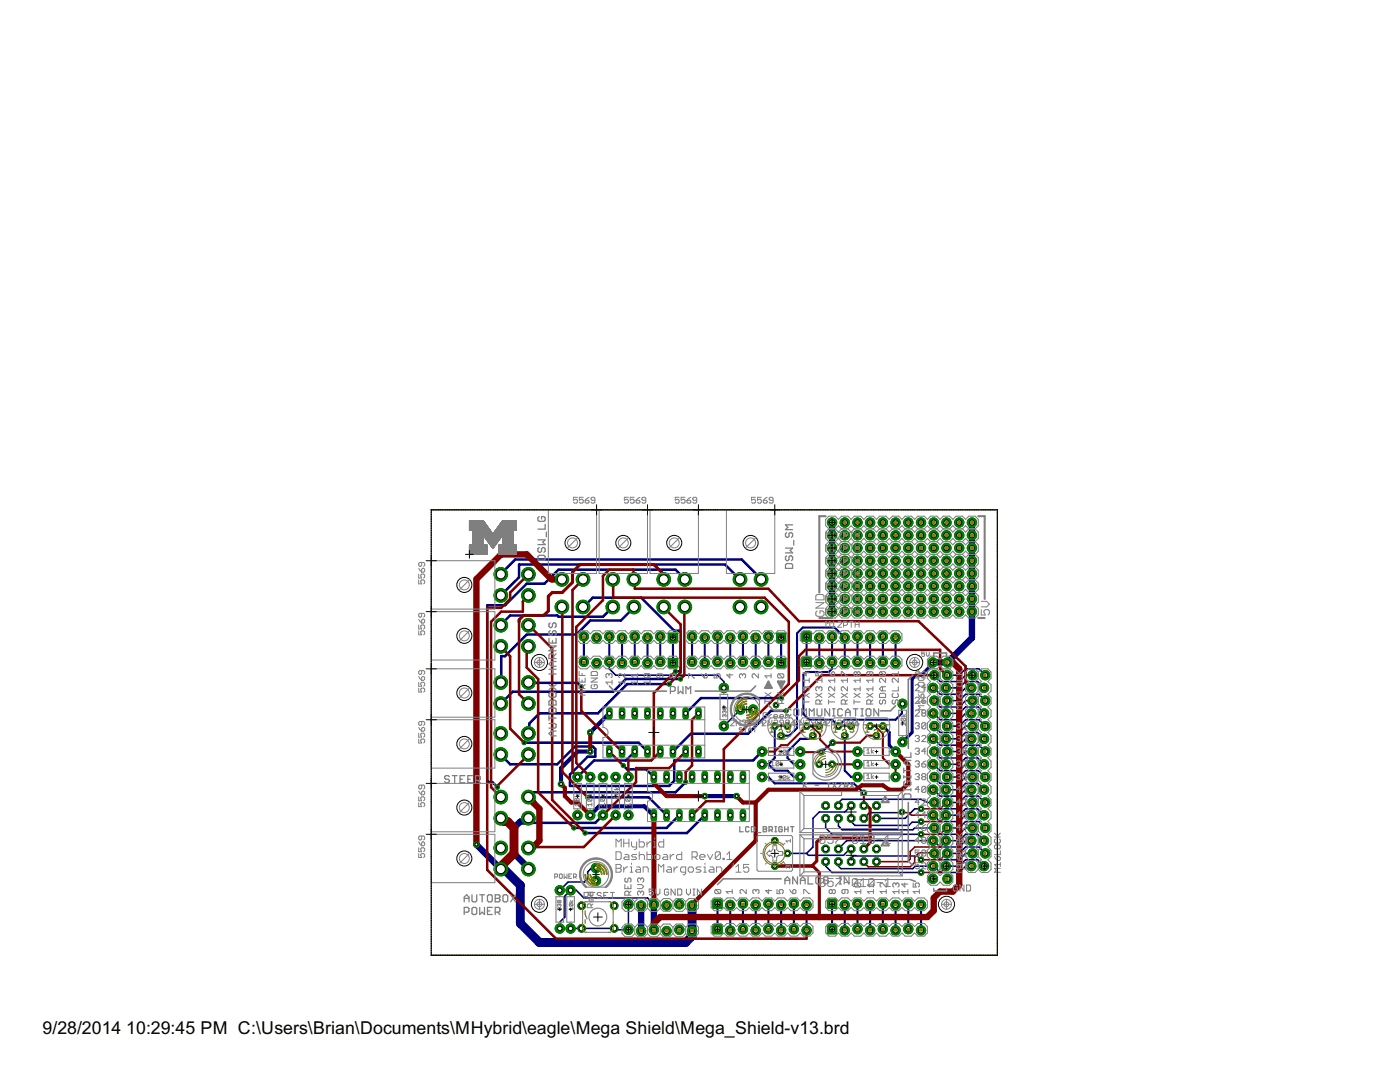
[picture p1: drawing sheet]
<svg xmlns="http://www.w3.org/2000/svg" width="279mm" height="216mm" viewBox="0 0 279 216" stroke-linecap="round" stroke-linejoin="round" font-family="sans-serif">
<defs><g id="words">
<g font-size="4">
<text x="8.5" y="206.4">9/28/2014</text>
<text x="25.2" y="206.4">10:29:45 PM C:\Users\Brian\Documents\MHybrid\eagle\Mega Shield\Mega_Shield-v13.brd</text>
</g>
</g></defs>
<g fill="none" stroke="#000080" stroke-width=".32">
<path d="M121.6 132.1v1.4l1.3 1.2h20.3l1.3 1.3v1.3M186.4 137.3l1.2 1.2h3.8l1.3-1.2h1.1M186.5 134.7l1.1 1.3h3.8l1.3-1.3h1.4M186.5 139.8l1.1 1.3h3.8l1.3-1.3h1.4M188.8 137.3h2.6l1.3-1.3h2.4l1.3 1.3M189 134.7h2.4l1.3-1.2h2.7l1.2 1.2M189 139.8h2.4l1.3-1.3h2.7l1.2 1.3M147.8 141.6l-3.3 3.3M186.2 142.3l1.4 1.3h3.8l1.3-1.3h1.1M186.2 147.4l1.4 1.3h3.8l1.3-1.3h1.1M186.2 152.5l1.4 1.3h3.8l1.3-1.3h1.1M186.2 157.6l1.4 1.3h3.8l1.3-1.3h1.1"/>
<path d="M186.5 144.9l1.1 1.3h3.8l1.3-1.3h1.4M186.5 150l1.1 1.2h3.8l1.3-1.2h1.4M186.5 155l1.1 1.3h3.8l1.3-1.3h1.4M188.8 142.3h2.6l1.3-1.2h2.5l1.2 1.2M188.8 147.4h2.6l1.3-1.2h2.4l1.3 1.2M188.8 152.5h2.6l1.3-1.3h2.4l1.3 1.3M188.8 157.6h2.6l1.3-1.3h2.4l1.3 1.3M189 144.9h2.4l1.3-1.3h2.7l1.2 1.3M189 155h2.4l1.3-1.2h2.5l1.4 1.2M189 150h2.4l1.3-1.3h2.7l1.2 1.3M118.9 173.2l-.1 .1h-.9l-.6 .7v1.4l-.7 .6h-3.2l-1.7 1.7M157.2 170.3h3.8"/>
<path d="M164.8 163.3v1.9l1.3 1.3h17.7M164.8 171.9v.9l1.3 1.3h17.7M167.3 163.3v1.5l.8 .8h14.1l.3-.4h4l1.1 1.3h3.8l1.3-1.3h1.4M167.3 171.9v.9l.5 .5h14.4l.5-.5h3.7l1.2 1.3h3.8l1.3-1.3h1.1M169.9 163.3v.6l.7 .8h10.8l.6-.6h1.7l.1-.2M169.9 160.8l-1.3 1.2h-5.1l-1.3 1.3v5.7l-1.2 1.3M169.9 169.4h-.3l-1.3 1.3h-6.9l-.4-.4M180 162v.2h-6.5l-1.1 1.1M183.8 161.4h-1.3l-1.9 1.9h-5.7M183.8 171.6l-.8-.8h-12.6l-.5 .5v.6M186.2 162.7l1.4 1.2h3.8l1.3-1.2h1.1M186.5 170.3l1.1 1.3h3.8l1.3-1.3h1.4"/>
<path d="M188.8 162.7h2.6l1.3-1.3h2.4l1.3 1.3M188.8 167.7h2.6l1.3-1.2h2.4l1.3 1.2M188.8 172.8h2.6l1.3-1.2h2.4l1.3 1.2M189 160.1h2.4l1.3-1.2h2.5l1.4 1.2M189 165.2h2.4l1.3-1.3h2.7l1.2 1.3M189 170.3h2.4l1.3-1.3h2.7l1.2 1.3M193.8 167.7h-1.1l-1.3 1.3h-3.8l-1.2-1.3h-17.4l-1.7 1.7M194.1 160.1h-1.4l-1.3 1.3h-3.8l-1.1-1.3h-1.4l-1.3-.6h-15.7l-.8 .6v.7M125.4 180.4v5.1h-2.5l-.3-.2h-8.7M130.5 180.4l-1.3-1.2h-12.7l-1.5-1.5h-1.1l-1.2 1.1v4.2l-1 1v1.3"/>
</g>
<path d="M166.1 104.3v17.7M194 104.3v23l-4.9 4.9h-2.7M95.1 168.5l4.8 4.9M105.5 163.3l-.7 .6h-1l-1.2 1.3v5.1l2.9 2.9v.2M128 180.7v5.1M130.5 180.4v5.1" fill="none" stroke="#000080" stroke-width="1.3"/>
<g fill="none" stroke="#000080" stroke-width=".42">
<path d="M116.5 127v5.1M121.6 127v5.1M124.1 127.3v5M126.7 127v5.1M129.2 127.3v5M131.8 127v5.1M134.3 127.3v5M138.1 127v5.1M140.7 127.3v5M143.2 127v5.1M145.7 127.3v5M148.3 127v5.2"/>
<path d="M150.8 127.3v5M153.4 127v5.1M155.9 127.3v5M161 127v5.1M163.5 127.3v5M166.1 127v6.5l-.7 .6h-4.6l-.5 .5v7.9l1.2 1.1h4.6l1.2 1.3 1.3-1.3h10.1l1.3-1.3v-1.7l.1-.2M168.6 132.3v-5l-2-2.1h-6.4l-1.1 1.2v18.9l-1.6 1.5h-1.6M171.1 127v5.1M173.7 127.3v5M176.2 127v5.1M178.7 127.3v5M186.7 131.8l-.5 .4"/>
<path d="M152.1 155h1.3l1.2 1.3h15.8l2 1.9M152.1 152.5h1.3M153.4 152.5l1.2 1.3h2.6l1.2 1.2h1.3M154.6 144.9v6.3l-1.2 1.3M162.2 146.8v.6h-2.5l-2.5 2.6v1.2l1.2 1.3h1.3M166.2 148.2l-2.3 1.9M168.6 146.8v7l1.3 1.2h1.2M143.2 180.4v5M145.7 180.6v5.1M148.3 180.4v5M150.8 180.6v5.1M153.4 180.3v5.1"/>
<path d="M155.9 180.6v5.1M158.4 180.3v5.1M161 180.6v5.1M166.1 180.3v5.1M168.6 180.6v5.1M171.1 180.3v5.1M173.7 180.6v5.1M176.2 180.3v5.1M178.7 180.6v5.1M181.3 180.3v5.1M183.8 180.6v5.1"/>
</g>
<path d="M186.2 132.2v.2l-2.4 2.3h-1l-.8 .8v10.7l-1.9 1.9M176.2 144.9l1.3 1.3v2.5l1.2 1.3" fill="none" stroke="#000080" stroke-width=".61"/>
<path d="M117.8 150h-2.5l-3.3 3.3v3.1M121.6 142.3l-3.8 3.9M140.7 158.9h6.3M117.8 162.7l1.8-1.8h9l1.9 1.8" fill="none" stroke="#000080" stroke-width=".83"/>
<g fill="none" stroke="#000080" stroke-width=".21">
<path d="M86.1 102.2h.1M86.1 102.6v.1M86.1 103.1h.1M86.1 103.5v.1M86.1 104v.1M86.1 104.5h.1M86.1 104.9v.1M86.1 105.4h.1M86.1 105.8v.1M86.1 106.3v.1M86.1 106.8h.1M86.1 107.2v.1"/>
<path d="M86.1 107.7h.1M86.1 108.1v.1M86.1 108.6h.1M86.1 109.1h.1M86.1 109.5v.1M86.1 110h.1M86.1 110.4v.1M86.1 110.9h.1M86.1 111.3v.1M86.1 111.8h.1M86.1 112.2v.1M86.1 112.7v.1"/>
<path d="M86.1 113.2h.1M86.1 113.6v.1M86.1 114.1h.1M86.1 114.5v.1M86.1 115v.1M86.1 115.5h.1M86.1 115.9v.1M86.1 116.4h.1M86.1 116.8v.1M86.1 117.3h.1M86.1 117.8h.1M86.1 118.2v.1"/>
<path d="M86.1 118.7h.1M86.1 119.1v.1M86.1 119.6h.1M86.1 101.7v.1M86.5 101.7h.1M87 101.7h.1M87.4 101.7h.1M87.9 101.7h.1M88.3 101.7h.1M88.8 101.7h.1M89.3 101.7h.1M89.7 101.7h.1"/>
<path d="M90.2 101.7h.1M90.6 101.7h.1M91.1 101.7h.1M91.5 101.7h.1M92 101.7h.1M92.5 101.7h.1M92.9 101.7h.1M93.4 101.7h.1M93.8 101.7h.1M94.3 101.7h.1M94.7 101.7h.1M95.2 101.7h.1"/>
<path d="M95.7 101.7h.1M96.1 101.7h.1M96.6 101.7h.1M97 101.7h.1M97.5 101.7h.1M98 101.7h.1M98.4 101.7h.1M98.9 101.7h.1M99.3 101.7h.1M99.8 101.7h.1M100.2 101.7h.1M100.7 101.7h.1"/>
<path d="M101.2 101.7h.1M101.6 101.7h.1M102.1 101.7h.1M102.5 101.7h.1M103 101.7h.1M103.4 101.7h.1M103.9 101.7h.1M104.4 101.7h.1M104.8 101.7h.1M105.3 101.7h.1M105.7 101.7h.1M106.2 101.7h.1"/>
<path d="M106.6 101.7h.1M107.1 101.7h.1M107.5 101.7h.1M108 101.7h.1M108.5 101.7h.1M108.9 101.7h.1M109.4 101.7h.1M109.8 101.7h.1M110.3 101.7h.1M110.7 101.7h.1M111.2 101.7h.1M111.7 101.7h.1"/>
<path d="M112.1 101.7h.1M112.6 101.7h.1M113.1 101.7h.1M113.5 101.7h.1M114 101.7h.1M114.4 101.7h.1M114.9 101.7h.1M115.3 101.7h.1M115.8 101.7h.1M116.2 101.7h.1M116.7 101.7h.1M117.2 101.7h.1"/>
<path d="M117.6 101.7h.1M118.1 101.7h.1M118.5 101.7h.1M119 101.7h.1M119.4 101.7h.1M119.9 101.7h.1M120.4 101.7h.1M120.8 101.7h.1M121.3 101.7h.1M121.7 101.7h.1M122.2 101.7h.1M122.6 101.7h.1"/>
<path d="M123.1 101.7h.1M123.5 101.7h.1M124 101.7h.1M124.5 101.7h.1M124.9 101.7h.1M125.4 101.7h.1M125.8 101.7h.1M126.3 101.7h.1M126.8 101.7h.1M127.2 101.7h.1M127.7 101.7h.1M128.1 101.7h.1"/>
<path d="M128.6 101.7h.1M129.1 101.7h.1M129.5 101.7h.1M130 101.7h.1M130.4 101.7h.1M130.9 101.7h.1M131.3 101.7h.1M131.8 101.7h.1M132.2 101.7h.1M132.7 101.7h.1M133.2 101.7h.1M133.6 101.7h.1"/>
<path d="M134.1 101.7h.1M134.5 101.7h.1M135 101.7h.1M135.4 101.7h.1M135.9 101.7h.1M136.4 101.7h.1M136.8 101.7h.1M137.3 101.7h.1M137.7 101.7h.1M138.2 101.7h.1M138.6 101.7h.1M139.1 101.7h.1"/>
<path d="M139.6 101.7h.1M140 101.7h.1M140.5 101.7h.1M140.9 101.7h.1M141.4 101.7h.1M141.8 101.7h.1M142.3 101.7h.1M142.8 101.7h.1M143.2 101.7h.1M143.7 101.7h.1M144.1 101.7h.1M144.6 101.7h.1"/>
<path d="M145.1 101.7h.1M145.5 101.7h.1M146 101.7h.1M146.4 101.7h.1M146.9 101.7h.1M147.3 101.7h.1M147.8 101.7h.1M148.3 101.7h.1M148.7 101.7h.1M149.2 101.7h.1M149.6 101.7h.1M150.1 101.7h.1"/>
<path d="M150.5 101.7h.1M151 101.7h.1M151.4 101.7h.1M151.9 101.7h.1M152.4 101.7h.1M152.8 101.7h.1M153.3 101.7h.1M153.7 101.7h.1M154.2 101.7h.1M154.6 101.7h.1M155.1 101.7h.1M155.6 101.7h.1"/>
<path d="M156 101.7h.1M156.5 101.7h.1M156.9 101.7h.1M157.4 101.7h.1M157.8 101.7h.1M158.3 101.7h.1M158.8 101.7h.1M159.2 101.7h.1M159.7 101.7h.1M160.1 101.7h.1M160.6 101.7h.1M161.1 101.7h.1"/>
<path d="M161.5 101.7h.1M162 101.7h.1M162.4 101.7h.1M162.9 101.7h.1M163.3 101.7h.1M163.8 101.7h.1M164.3 101.7h.1M164.7 101.7h.1M165.2 101.7h.1M165.6 101.7h.1M166.1 101.7h.1M166.5 101.7h.1"/>
<path d="M167 101.7h.1M167.4 101.7h.1M167.9 101.7h.1M168.4 101.7h.1M168.8 101.7h.1M169.3 101.7h.1M169.7 101.7h.1M170.2 101.7h.1M170.6 101.7h.1M171.1 101.7h.1M171.6 101.7h.1M172 101.7h.1"/>
<path d="M172.5 101.7h.1M172.9 101.7h.1M173.4 101.7h.1M173.9 101.7h.1M174.3 101.7h.1M174.8 101.7h.1M175.2 101.7h.1M175.7 101.7h.1M176.1 101.7h.1M176.6 101.7h.1M177.1 101.7h.1M177.5 101.7h.1"/>
<path d="M178 101.7h.1M178.4 101.7h.1M178.9 101.7h.1M179.3 101.7h.1M179.8 101.7h.1M180.3 101.7h.1M180.7 101.7h.1M181.2 101.7h.1M181.6 101.7h.1M182.1 101.7h.1M182.5 101.7h.1M183 101.7h.1"/>
<path d="M183.5 101.7h.1M183.9 101.7h.1M184.4 101.7h.1M184.8 101.7h.1M185.3 101.7h.1M185.7 101.7h.1M186.2 101.7h.1M186.6 101.7h.1M187.1 101.7h.1M187.6 101.7h.1M188 101.7h.1M188.5 101.7h.1"/>
<path d="M188.9 101.7h.1M189.4 101.7h.1M189.9 101.7h.1M190.3 101.7h.1M190.8 101.7h.1M191.2 101.7h.1M191.7 101.7h.1M192.2 101.7h.1M192.6 101.7h.1M193.1 101.7h.1M193.5 101.7h.1M194 101.7h.1"/>
<path d="M194.4 101.7h.1M194.9 101.7h.1M195.3 101.7h.1M195.8 101.7h.1M196.3 101.7h.1M196.7 101.7h.1M197.2 101.7h.1M197.6 101.7h.1M198.1 101.7h.1M198.5 101.7h.1M199 101.7l.1 .1M199.1 102.2h.1"/>
<path d="M199.1 102.6v.1M199.1 103.1h.1M199.1 103.5v.1M199.1 104v.1M199.1 104.5h.1M199.1 104.9v.1M199.1 105.4h.1M199.1 105.8v.1M199.1 106.3v.1M199.1 106.8h.1M199.1 107.2v.1M199.1 107.7h.1"/>
<path d="M199.1 108.1v.1M199.1 108.6h.1M199.1 109.1h.1M199.1 109.5v.1M199.1 110h.1M199.1 110.4v.1M199.1 110.9h.1M199.1 111.3v.1M199.1 111.8h.1M199.1 112.2v.1M199.1 112.7v.1M199.1 113.2h.1"/>
<path d="M199.1 113.6v.1M199.1 114.1h.1M199.1 114.5v.1M199.1 115v.1M199.1 115.5h.1M199.1 115.9v.1M199.1 116.4h.1M199.1 116.8v.1M199.1 117.3h.1M199.1 117.8h.1M199.1 118.2v.1M199.1 118.7h.1"/>
<path d="M199.1 119.1v.1M199.1 119.6h.1M86.1 120v.1M86.1 120.5h.1M86.1 120.9v.1M86.1 121.4v.1M86.1 121.9h.1M86.1 122.3v.1M86.1 122.8h.1M86.1 123.3h.1M86.1 123.7v.1M86.1 124.2h.1"/>
<path d="M86.1 124.6v.1M86.1 125.1h.1M86.1 125.5v.1M86.1 126h.1M86.1 126.4v.1M86.1 126.9v.1M86.1 127.4h.1M86.1 127.8v.1M86.1 128.3h.1M86.1 128.7v.1M86.1 129.2h.1M86.1 129.6v.1"/>
<path d="M86.1 130.1v.1M86.1 130.6h.1M86.1 131v.1M86.1 131.5h.1M86.1 132h.1M86.1 132.4v.1M86.1 132.9h.1M86.1 133.3v.1M86.1 133.8h.1M86.1 134.2v.1M86.1 134.7h.1M86.1 135.1v.1"/>
<path d="M86.1 135.6v.1M86.1 136.1h.1M86.1 136.5v.1M86.1 137h.1M86.1 137.4v.1M86.1 137.9h.1M86.1 138.3v.1M86.1 138.8v.1M86.1 139.3h.1M86.1 139.7v.1M199.1 120v.1M199.1 120.5h.1"/>
<path d="M199.1 120.9v.1M199.1 121.4v.1M199.1 121.9h.1M199.1 122.3v.1M199.1 122.8h.1M199.1 123.3h.1M199.1 123.7v.1M199.1 124.2h.1M199.1 124.6v.1M199.1 125.1h.1M199.1 125.5v.1M199.1 126h.1"/>
<path d="M199.1 126.4v.1M199.1 126.9v.1M199.1 127.4h.1M199.1 127.8v.1M199.1 128.3h.1M199.1 128.7v.1M199.1 129.2h.1M199.1 129.6v.1M199.1 130.1v.1M199.1 130.6h.1M199.1 131v.1M199.1 131.5h.1"/>
<path d="M199.1 132h.1M199.1 132.4v.1M199.1 132.9h.1M199.1 133.3v.1M199.1 133.8h.1M199.1 134.2v.1M199.1 134.7h.1M199.1 135.1v.1M199.1 135.6v.1M199.1 136.1h.1M199.1 136.5v.1M199.1 137h.1"/>
<path d="M199.1 137.4v.1M199.1 137.9h.1M199.1 138.3v.1M199.1 138.8v.1M199.1 139.3h.1M199.1 139.7v.1M86.1 140.2h.1M86.1 140.7h.1M86.1 141.1v.1M86.1 141.6h.1M86.1 142v.1M86.1 142.5h.1"/>
<path d="M86.1 142.9v.1M86.1 143.4h.1M86.1 143.8v.1M86.1 144.3v.1M86.1 144.8h.1M86.1 145.2v.1M86.1 145.7h.1M86.1 146.1v.1M86.1 146.6h.1M86.1 147v.1M86.1 147.5v.1M86.1 148h.1"/>
<path d="M86.1 148.4v.1M86.1 148.9h.1M86.1 149.4h.1M86.1 149.8v.1M86.1 150.3h.1M86.1 150.7v.1M86.1 151.2h.1M86.1 151.6v.1M86.1 152.1h.1M86.1 152.5v.1M86.1 153v.1M86.1 153.5h.1"/>
<path d="M86.1 153.9v.1M86.1 154.4h.1M86.1 154.8v.1M86.1 155.3h.1M86.1 155.7v.1M86.1 156.2v.1M86.1 156.7h.1M86.1 157.1v.1M86.1 157.6h.1M86.1 158.1h.1M86.1 158.5v.1M86.1 159h.1"/>
<path d="M86.1 159.4v.1M86.1 159.9h.1M199.1 140.2h.1M199.1 140.7h.1M199.1 141.1v.1M199.1 141.6h.1M199.1 142v.1M199.1 142.5h.1M199.1 142.9v.1M199.1 143.4h.1M199.1 143.8v.1M199.1 144.3v.1"/>
<path d="M199.1 144.8h.1M199.1 145.2v.1M199.1 145.7h.1M199.1 146.1v.1M199.1 146.6h.1M199.1 147v.1M199.1 147.5v.1M199.1 148h.1M199.1 148.4v.1M199.1 148.9h.1M199.1 149.4h.1M199.1 149.8v.1"/>
<path d="M199.1 150.3h.1M199.1 150.7v.1M199.1 151.2h.1M199.1 151.6v.1M199.1 152.1h.1M199.1 152.5v.1M199.1 153v.1M199.1 153.5h.1M199.1 153.9v.1M199.1 154.4h.1M199.1 154.8v.1M199.1 155.3h.1"/>
<path d="M199.1 155.7v.1M199.1 156.2v.1M199.1 156.7h.1M199.1 157.1v.1M199.1 157.6h.1M199.1 158.1h.1M199.1 158.5v.1M199.1 159h.1M199.1 159.4v.1M199.1 159.9h.1M86.1 160.3v.1M86.1 160.8h.1"/>
<path d="M86.1 161.2v.1M86.1 161.7v.1M86.1 162.2h.1M86.1 162.6v.1M86.1 163.1h.1M86.1 163.5v.1M86.1 164h.1M86.1 164.4v.1M86.1 164.9v.1M86.1 165.4h.1M86.1 165.8v.1M86.1 166.3h.1"/>
<path d="M86.1 166.8h.1M86.1 167.2v.1M86.1 167.7h.1M86.1 168.1v.1M86.1 168.6h.1M86.1 169v.1M86.1 169.5h.1M86.1 169.9v.1M86.1 170.4v.1M86.1 170.9h.1M86.1 171.3v.1M86.1 171.8h.1"/>
<path d="M86.1 172.2v.1M86.1 172.7h.1M86.1 173.2h.1M86.1 173.6v.1M86.1 174.1h.1M86.1 174.5v.1M86.1 175h.1M86.1 175.5h.1M86.1 175.9v.1M86.1 176.4h.1M86.1 176.8v.1M86.1 177.3h.1"/>
<path d="M86.1 177.7v.1M86.1 178.2h.1M86.1 178.6v.1M86.1 179.1v.1M86.1 179.6h.1M199.1 160.3v.1M199.1 160.8h.1M199.1 161.2v.1M199.1 161.7v.1M199.1 162.2h.1M199.1 162.6v.1M199.1 163.1h.1"/>
<path d="M199.1 163.5v.1M199.1 164h.1M199.1 164.4v.1M199.1 164.9v.1M199.1 165.4h.1M199.1 165.8v.1M199.1 166.3h.1M199.1 166.8h.1M199.1 167.2v.1M199.1 167.7h.1M199.1 168.1v.1M199.1 168.6h.1"/>
<path d="M199.1 169v.1M199.1 169.5h.1M199.1 169.9v.1M199.1 170.4v.1M199.1 170.9h.1M199.1 171.3v.1M199.1 171.8h.1M199.1 172.2v.1M199.1 172.7h.1M199.1 173.2h.1M199.1 173.6v.1M199.1 174.1h.1"/>
<path d="M199.1 174.5v.1M199.1 175h.1M199.1 175.5h.1M199.1 175.9v.1M199.1 176.4h.1M199.1 176.8v.1M199.1 177.3h.1M199.1 177.7v.1M199.1 178.2h.1M199.1 178.6v.1M199.1 179.1v.1M199.1 179.6h.1"/>
<path d="M86.1 190.6h.1M86.1 180v.1M86.1 180.5h.1M86.1 180.9v.1M86.1 181.4h.1M86.1 181.9h.1M86.1 182.3v.1M86.1 182.8h.1M86.1 183.2v.1M86.1 183.7h.1M86.1 184.1v.1M86.1 184.6v.1"/>
<path d="M86.1 185.1h.1M86.1 185.5v.1M86.1 186h.1M86.1 186.4v.1M86.1 186.9h.1M86.1 187.3v.1M86.1 187.8v.1M86.1 188.3h.1M86.1 188.7v.1M86.1 189.2h.1M86.1 189.6v.1M86.1 190.1h.1"/>
<path d="M86.5 190.6h.1M87 190.6h.1M87.4 190.6h.1M87.9 190.6h.1M88.3 190.6h.1M88.8 190.6h.1M89.3 190.6h.1M89.7 190.6h.1M90.2 190.6h.1M90.6 190.6h.1M91.1 190.6h.1M91.5 190.6h.1"/>
<path d="M92 190.6h.1M92.5 190.6h.1M92.9 190.6h.1M93.4 190.6h.1M93.8 190.6h.1M94.3 190.6h.1M94.7 190.6h.1M95.2 190.6h.1M95.7 190.6h.1M96.1 190.6h.1M96.6 190.6h.1M97 190.6h.1"/>
<path d="M97.5 190.6h.1M98 190.6h.1M98.4 190.6h.1M98.9 190.6h.1M99.3 190.6h.1M99.8 190.6h.1M100.2 190.6h.1M100.7 190.6h.1M101.2 190.6h.1M101.6 190.6h.1M102.1 190.6h.1M102.5 190.6h.1"/>
<path d="M103 190.6h.1M103.4 190.6h.1M103.9 190.6h.1M104.4 190.6h.1M104.8 190.6h.1M105.3 190.6h.1M105.7 190.6h.1M106.2 190.6h.1M106.6 190.6h.1M107.1 190.6h.1M107.5 190.6h.1M108 190.6h.1"/>
<path d="M108.5 190.6h.1M108.9 190.6h.1M109.4 190.6h.1M109.8 190.6h.1M110.3 190.6h.1M110.7 190.6h.1M111.2 190.6h.1M111.7 190.6h.1M112.1 190.6h.1M112.6 190.6h.1M113.1 190.6h.1M113.5 190.6h.1"/>
<path d="M114 190.6h.1M114.4 190.6h.1M114.9 190.6h.1M115.3 190.6h.1M115.8 190.6h.1M116.2 190.6h.1M116.7 190.6h.1M117.2 190.6h.1M117.6 190.6h.1M118.1 190.6h.1M118.5 190.6h.1M119 190.6h.1"/>
<path d="M119.4 190.6h.1M119.9 190.6h.1M120.4 190.6h.1M120.8 190.6h.1M121.3 190.6h.1M121.7 190.6h.1M122.2 190.6h.1M122.6 190.6h.1M123.1 190.6h.1M123.5 190.6h.1M124 190.6h.1M124.5 190.6h.1"/>
<path d="M124.9 190.6h.1M125.4 190.6h.1M125.8 190.6h.1M126.3 190.6h.1M126.8 190.6h.1M127.2 190.6h.1M127.7 190.6h.1M128.1 190.6h.1M128.6 190.6h.1M129.1 190.6h.1M129.5 190.6h.1M130 190.6h.1"/>
<path d="M130.4 190.6h.1M130.9 190.6h.1M131.3 190.6h.1M131.8 190.6h.1M132.2 190.6h.1M132.7 190.6h.1M133.2 190.6h.1M133.6 190.6h.1M134.1 190.6h.1M134.5 190.6h.1M135 190.6h.1M135.4 190.6h.1"/>
<path d="M135.9 190.6h.1M136.4 190.6h.1M136.8 190.6h.1M137.3 190.6h.1M137.7 190.6h.1M138.2 190.6h.1M138.6 190.6h.1M139.1 190.6h.1M139.6 190.6h.1M140 190.6h.1M140.5 190.6h.1M140.9 190.6h.1"/>
<path d="M141.4 190.6h.1M141.8 190.6h.1M142.3 190.6h.1M142.8 190.6h.1M143.2 190.6h.1M143.7 190.6h.1M144.1 190.6h.1M144.6 190.6h.1M145.1 190.6h.1M145.5 190.6h.1M146 190.6h.1M146.4 190.6h.1"/>
<path d="M146.9 190.6h.1M147.3 190.6h.1M147.8 190.6h.1M148.3 190.6h.1M148.7 190.6h.1M149.2 190.6h.1M149.6 190.6h.1M150.1 190.6h.1M150.5 190.6h.1M151 190.6h.1M151.4 190.6h.1M151.9 190.6h.1"/>
<path d="M152.4 190.6h.1M152.8 190.6h.1M153.3 190.6h.1M153.7 190.6h.1M154.2 190.6h.1M154.6 190.6h.1M155.1 190.6h.1M155.6 190.6h.1M156 190.6h.1M156.5 190.6h.1M156.9 190.6h.1M157.4 190.6h.1"/>
<path d="M157.8 190.6h.1M158.3 190.6h.1M158.8 190.6h.1M159.2 190.6h.1M159.7 190.6h.1M160.1 190.6h.1M160.6 190.6h.1M161.1 190.6h.1M161.5 190.6h.1M162 190.6h.1M162.4 190.6h.1M162.9 190.6h.1"/>
<path d="M163.3 190.6h.1M163.8 190.6h.1M164.3 190.6h.1M164.7 190.6h.1M165.2 190.6h.1M165.6 190.6h.1M166.1 190.6h.1M166.5 190.6h.1M167 190.6h.1M167.4 190.6h.1M167.9 190.6h.1M168.4 190.6h.1"/>
<path d="M168.8 190.6h.1M169.3 190.6h.1M169.7 190.6h.1M170.2 190.6h.1M170.6 190.6h.1M171.1 190.6h.1M171.6 190.6h.1M172 190.6h.1M172.5 190.6h.1M172.9 190.6h.1M173.4 190.6h.1M173.9 190.6h.1"/>
<path d="M174.3 190.6h.1M174.8 190.6h.1M175.2 190.6h.1M175.7 190.6h.1M176.1 190.6h.1M176.6 190.6h.1M177.1 190.6h.1M177.5 190.6h.1M178 190.6h.1M178.4 190.6h.1M178.9 190.6h.1M179.3 190.6h.1"/>
<path d="M179.8 190.6h.1M180.3 190.6h.1M180.7 190.6h.1M181.2 190.6h.1M181.6 190.6h.1M182.1 190.6h.1M182.5 190.6h.1M183 190.6h.1M183.5 190.6h.1M183.9 190.6h.1M184.4 190.6h.1M184.8 190.6h.1"/>
<path d="M185.3 190.6h.1M185.7 190.6h.1M186.2 190.6h.1M186.6 190.6h.1M187.1 190.6h.1M187.6 190.6h.1M188 190.6h.1M188.5 190.6h.1M188.9 190.6h.1M189.4 190.6h.1M189.9 190.6h.1M190.3 190.6h.1"/>
<path d="M190.8 190.6h.1M191.2 190.6h.1M191.7 190.6h.1M192.2 190.6h.1M192.6 190.6h.1M193.1 190.6h.1M193.5 190.6h.1M194 190.6h.1M194.4 190.6h.1M194.9 190.6h.1M195.3 190.6h.1M195.8 190.6h.1"/>
<path d="M196.3 190.6h.1M196.7 190.6h.1M197.2 190.6h.1M197.6 190.6h.1M198.1 190.6h.1M198.5 190.6h.1M199.1 190.6h-.1M199.1 180v.1M199.1 180.5h.1M199.1 180.9v.1M199.1 181.4h.1M199.1 181.9h.1"/>
<path d="M199.1 182.3v.1M199.1 182.8h.1M199.1 183.2v.1M199.1 183.7h.1M199.1 184.1v.1M199.1 184.6v.1M199.1 185.1h.1M199.1 185.5v.1M199.1 186h.1M199.1 186.4v.1M199.1 186.9h.1M199.1 187.3v.1"/>
<path d="M199.1 187.8v.1M199.1 188.3h.1M199.1 188.7v.1M199.1 189.2h.1M199.1 189.6v.1M199.1 190.1h.1"/>
</g>
<path d="M99.9 173.4h.7l3.2 3.2v7.7l3.9 3.8h29.1l1.3-1.3v-6.1" fill="none" stroke="#000080" stroke-width="1.8"/>
<g fill="none" stroke="#000080" stroke-width=".51">
<path d="M99.9 114.6l2.9-3h45.2l3.9 4M136.7 115.6l-1.9-1.9h-23.3l-2.8 2.8h-3.6l-4.3 4.3h-3.6v35l.3 .3h.8l1 1M147.7 115.6l-3-3h-41.1v2.6l-3.7 3.6M105.5 136.2h9.8l.7 .8M116.4 121.1l1.9-1.8h9.7l6.6 6.6h1l.2 .2v7.9h-1M122.3 121.1l-2 2h-8.8l-.3-.3h-9.4l-1.9 2M126.5 121.1l-2.6 2.7h-6.1l-2.8 2.8h-9.9l-4.3 4.3h-.8l-.1 5.3M133.5 136.5h-8.3l-5.9 5.8h-11.6l-2 2-.1 1.9-.1 .1M135.8 135.5h-10.9l-2.5 2.5h-20.1l-2.4 2.4M155.9 139.3h-16l-3.1 3M186.2 137.3h.2M104.6 148.2h22.8l1.8 1.8"/>
<path d="M117.3 159.1h12.2l3.5 3.6M124.4 152.8l.8 .7h3.8l1.5 1.5M126.7 150l-1.8 1.7h-6.3l-3.3 3.3M136.8 156.1l-2 2h-28.4l-.9 .9M152.1 150l-1.8 1.7h-15.7v4.1l-1.1 1h-19.8v-2.3l3.6-3.5h1.5v-1.5l-.5-.6h-3.5l-3.6 3.6h-9.4l-1.9-1.9M156.9 141.8h-3l-4.6 4.6h-11.4l-3.6 3.6M120.3 162.7l-1.5 1.5h-12.4l-.9-.9M135.6 162.7l-2.6 2.5h-18.5M140.7 162.7l-3.6 3.5h-20.3M143.2 180.3v.1M148.3 180.3v.1"/>
</g>
<path d="M133.4 131.4h1.8v1.8h-1.8z" fill="#008000" stroke="#008000" stroke-width=".2"/>
<circle cx="134.3" cy="132.3" r=".51" fill="#fff" stroke="#000" stroke-width=".2"/>
<circle cx="131.8" cy="132.1" r=".93" fill="#008000" stroke="#008000" stroke-width=".2"/>
<circle cx="131.8" cy="132.1" r=".51" fill="#fff" stroke="#000" stroke-width=".2"/>
<circle cx="129.2" cy="132.3" r=".93" fill="#008000" stroke="#008000" stroke-width=".2"/>
<circle cx="129.2" cy="132.3" r=".51" fill="#fff" stroke="#000" stroke-width=".2"/>
<circle cx="126.7" cy="132.1" r=".93" fill="#008000" stroke="#008000" stroke-width=".2"/>
<circle cx="126.7" cy="132.1" r=".51" fill="#fff" stroke="#000" stroke-width=".2"/>
<circle cx="124.1" cy="132.3" r=".93" fill="#008000" stroke="#008000" stroke-width=".2"/>
<circle cx="124.1" cy="132.3" r=".51" fill="#fff" stroke="#000" stroke-width=".2"/>
<circle cx="121.6" cy="132.1" r=".93" fill="#008000" stroke="#008000" stroke-width=".2"/>
<circle cx="121.6" cy="132.1" r=".51" fill="#fff" stroke="#000" stroke-width=".2"/>
<circle cx="119.1" cy="132.3" r=".93" fill="#008000" stroke="#008000" stroke-width=".2"/>
<circle cx="119.1" cy="132.3" r=".51" fill="#fff" stroke="#000" stroke-width=".2"/>
<circle cx="116.5" cy="132.1" r=".93" fill="#008000" stroke="#008000" stroke-width=".2"/>
<circle cx="116.5" cy="132.1" r=".51" fill="#fff" stroke="#000" stroke-width=".2"/>
<path d="M155 131.4h1.8v1.8h-1.8z" fill="#008000" stroke="#008000" stroke-width=".2"/>
<circle cx="155.9" cy="132.3" r=".51" fill="#fff" stroke="#000" stroke-width=".2"/>
<circle cx="153.4" cy="132.1" r=".93" fill="#008000" stroke="#008000" stroke-width=".2"/>
<circle cx="153.4" cy="132.1" r=".51" fill="#fff" stroke="#000" stroke-width=".2"/>
<circle cx="150.8" cy="132.3" r=".93" fill="#008000" stroke="#008000" stroke-width=".2"/>
<circle cx="150.8" cy="132.3" r=".51" fill="#fff" stroke="#000" stroke-width=".2"/>
<circle cx="148.3" cy="132.1" r=".93" fill="#008000" stroke="#008000" stroke-width=".2"/>
<circle cx="148.3" cy="132.1" r=".51" fill="#fff" stroke="#000" stroke-width=".2"/>
<circle cx="145.7" cy="132.3" r=".93" fill="#008000" stroke="#008000" stroke-width=".2"/>
<circle cx="145.7" cy="132.3" r=".51" fill="#fff" stroke="#000" stroke-width=".2"/>
<circle cx="143.2" cy="132.1" r=".93" fill="#008000" stroke="#008000" stroke-width=".2"/>
<circle cx="143.2" cy="132.1" r=".51" fill="#fff" stroke="#000" stroke-width=".2"/>
<circle cx="140.7" cy="132.3" r=".93" fill="#008000" stroke="#008000" stroke-width=".2"/>
<circle cx="140.7" cy="132.3" r=".51" fill="#fff" stroke="#000" stroke-width=".2"/>
<circle cx="138.1" cy="132.1" r=".93" fill="#008000" stroke="#008000" stroke-width=".2"/>
<circle cx="138.1" cy="132.1" r=".51" fill="#fff" stroke="#000" stroke-width=".2"/>
<path d="M160 131.1h1.9v1.9h-1.9z" fill="#008000" stroke="#008000" stroke-width=".2"/>
<circle cx="161" cy="132.1" r=".51" fill="#fff" stroke="#000" stroke-width=".2"/>
<circle cx="163.5" cy="132.3" r=".93" fill="#008000" stroke="#008000" stroke-width=".2"/>
<circle cx="163.5" cy="132.3" r=".51" fill="#fff" stroke="#000" stroke-width=".2"/>
<circle cx="166.1" cy="132.1" r=".93" fill="#008000" stroke="#008000" stroke-width=".2"/>
<circle cx="166.1" cy="132.1" r=".51" fill="#fff" stroke="#000" stroke-width=".2"/>
<circle cx="168.6" cy="132.3" r=".93" fill="#008000" stroke="#008000" stroke-width=".2"/>
<circle cx="168.6" cy="132.3" r=".51" fill="#fff" stroke="#000" stroke-width=".2"/>
<circle cx="171.1" cy="132.1" r=".93" fill="#008000" stroke="#008000" stroke-width=".2"/>
<circle cx="171.1" cy="132.1" r=".51" fill="#fff" stroke="#000" stroke-width=".2"/>
<circle cx="173.7" cy="132.3" r=".93" fill="#008000" stroke="#008000" stroke-width=".2"/>
<circle cx="173.7" cy="132.3" r=".51" fill="#fff" stroke="#000" stroke-width=".2"/>
<circle cx="176.2" cy="132.1" r=".93" fill="#008000" stroke="#008000" stroke-width=".2"/>
<circle cx="176.2" cy="132.1" r=".51" fill="#fff" stroke="#000" stroke-width=".2"/>
<circle cx="178.7" cy="132.3" r=".93" fill="#008000" stroke="#008000" stroke-width=".2"/>
<circle cx="178.7" cy="132.3" r=".51" fill="#fff" stroke="#000" stroke-width=".2"/>
<path d="M165.1 179.4h1.9v1.9h-1.9z" fill="#008000" stroke="#008000" stroke-width=".2"/>
<circle cx="166.1" cy="180.3" r=".51" fill="#fff" stroke="#000" stroke-width=".2"/>
<circle cx="168.6" cy="180.6" r=".93" fill="#008000" stroke="#008000" stroke-width=".2"/>
<circle cx="168.6" cy="180.6" r=".51" fill="#fff" stroke="#000" stroke-width=".2"/>
<circle cx="171.1" cy="180.3" r=".93" fill="#008000" stroke="#008000" stroke-width=".2"/>
<circle cx="171.1" cy="180.3" r=".51" fill="#fff" stroke="#000" stroke-width=".2"/>
<circle cx="173.7" cy="180.6" r=".93" fill="#008000" stroke="#008000" stroke-width=".2"/>
<circle cx="173.7" cy="180.6" r=".51" fill="#fff" stroke="#000" stroke-width=".2"/>
<circle cx="176.2" cy="180.3" r=".93" fill="#008000" stroke="#008000" stroke-width=".2"/>
<circle cx="176.2" cy="180.3" r=".51" fill="#fff" stroke="#000" stroke-width=".2"/>
<circle cx="178.7" cy="180.6" r=".93" fill="#008000" stroke="#008000" stroke-width=".2"/>
<circle cx="178.7" cy="180.6" r=".51" fill="#fff" stroke="#000" stroke-width=".2"/>
<circle cx="181.3" cy="180.3" r=".93" fill="#008000" stroke="#008000" stroke-width=".2"/>
<circle cx="181.3" cy="180.3" r=".51" fill="#fff" stroke="#000" stroke-width=".2"/>
<circle cx="183.8" cy="180.6" r=".93" fill="#008000" stroke="#008000" stroke-width=".2"/>
<circle cx="183.8" cy="180.6" r=".51" fill="#fff" stroke="#000" stroke-width=".2"/>
<path d="M142.3 179.4h1.8v1.9h-1.8z" fill="#008000" stroke="#008000" stroke-width=".2"/>
<circle cx="143.2" cy="180.3" r=".51" fill="#fff" stroke="#000" stroke-width=".2"/>
<circle cx="145.7" cy="180.6" r=".93" fill="#008000" stroke="#008000" stroke-width=".2"/>
<circle cx="145.7" cy="180.6" r=".51" fill="#fff" stroke="#000" stroke-width=".2"/>
<circle cx="148.3" cy="180.3" r=".93" fill="#008000" stroke="#008000" stroke-width=".2"/>
<circle cx="148.3" cy="180.3" r=".51" fill="#fff" stroke="#000" stroke-width=".2"/>
<circle cx="150.8" cy="180.6" r=".93" fill="#008000" stroke="#008000" stroke-width=".2"/>
<circle cx="150.8" cy="180.6" r=".51" fill="#fff" stroke="#000" stroke-width=".2"/>
<circle cx="153.4" cy="180.3" r=".93" fill="#008000" stroke="#008000" stroke-width=".2"/>
<circle cx="153.4" cy="180.3" r=".51" fill="#fff" stroke="#000" stroke-width=".2"/>
<circle cx="155.9" cy="180.6" r=".93" fill="#008000" stroke="#008000" stroke-width=".2"/>
<circle cx="155.9" cy="180.6" r=".51" fill="#fff" stroke="#000" stroke-width=".2"/>
<circle cx="158.4" cy="180.3" r=".93" fill="#008000" stroke="#008000" stroke-width=".2"/>
<circle cx="158.4" cy="180.3" r=".51" fill="#fff" stroke="#000" stroke-width=".2"/>
<circle cx="161" cy="180.6" r=".93" fill="#008000" stroke="#008000" stroke-width=".2"/>
<circle cx="161" cy="180.6" r=".51" fill="#fff" stroke="#000" stroke-width=".2"/>
<circle cx="188.8" cy="172.8" r=".93" fill="#008000" stroke="#008000" stroke-width=".2"/>
<circle cx="188.8" cy="172.8" r=".51" fill="#fff" stroke="#000" stroke-width=".2"/>
<circle cx="189" cy="170.3" r=".93" fill="#008000" stroke="#008000" stroke-width=".2"/>
<circle cx="189" cy="170.3" r=".51" fill="#fff" stroke="#000" stroke-width=".2"/>
<circle cx="188.8" cy="167.7" r=".93" fill="#008000" stroke="#008000" stroke-width=".2"/>
<circle cx="188.8" cy="167.7" r=".51" fill="#fff" stroke="#000" stroke-width=".2"/>
<circle cx="189" cy="165.2" r=".93" fill="#008000" stroke="#008000" stroke-width=".2"/>
<circle cx="189" cy="165.2" r=".51" fill="#fff" stroke="#000" stroke-width=".2"/>
<circle cx="188.8" cy="162.7" r=".93" fill="#008000" stroke="#008000" stroke-width=".2"/>
<circle cx="188.8" cy="162.7" r=".51" fill="#fff" stroke="#000" stroke-width=".2"/>
<circle cx="189" cy="160.1" r=".93" fill="#008000" stroke="#008000" stroke-width=".2"/>
<circle cx="189" cy="160.1" r=".51" fill="#fff" stroke="#000" stroke-width=".2"/>
<circle cx="188.8" cy="157.6" r=".93" fill="#008000" stroke="#008000" stroke-width=".2"/>
<circle cx="188.8" cy="157.6" r=".51" fill="#fff" stroke="#000" stroke-width=".2"/>
<circle cx="189" cy="155" r=".93" fill="#008000" stroke="#008000" stroke-width=".2"/>
<circle cx="189" cy="155" r=".51" fill="#fff" stroke="#000" stroke-width=".2"/>
<circle cx="188.8" cy="152.5" r=".93" fill="#008000" stroke="#008000" stroke-width=".2"/>
<circle cx="188.8" cy="152.5" r=".51" fill="#fff" stroke="#000" stroke-width=".2"/>
<circle cx="189" cy="150" r=".93" fill="#008000" stroke="#008000" stroke-width=".2"/>
<circle cx="189" cy="150" r=".51" fill="#fff" stroke="#000" stroke-width=".2"/>
<circle cx="188.8" cy="147.4" r=".93" fill="#008000" stroke="#008000" stroke-width=".2"/>
<circle cx="188.8" cy="147.4" r=".51" fill="#fff" stroke="#000" stroke-width=".2"/>
<circle cx="189" cy="144.9" r=".93" fill="#008000" stroke="#008000" stroke-width=".2"/>
<circle cx="189" cy="144.9" r=".51" fill="#fff" stroke="#000" stroke-width=".2"/>
<circle cx="188.8" cy="142.3" r=".93" fill="#008000" stroke="#008000" stroke-width=".2"/>
<circle cx="188.8" cy="142.3" r=".51" fill="#fff" stroke="#000" stroke-width=".2"/>
<circle cx="189" cy="139.8" r=".93" fill="#008000" stroke="#008000" stroke-width=".2"/>
<circle cx="189" cy="139.8" r=".51" fill="#fff" stroke="#000" stroke-width=".2"/>
<circle cx="188.8" cy="137.3" r=".93" fill="#008000" stroke="#008000" stroke-width=".2"/>
<circle cx="188.8" cy="137.3" r=".51" fill="#fff" stroke="#000" stroke-width=".2"/>
<circle cx="189" cy="134.7" r=".93" fill="#008000" stroke="#008000" stroke-width=".2"/>
<circle cx="189" cy="134.7" r=".51" fill="#fff" stroke="#000" stroke-width=".2"/>
<circle cx="186.5" cy="134.7" r=".93" fill="#008000" stroke="#008000" stroke-width=".2"/>
<circle cx="186.5" cy="134.7" r=".51" fill="#fff" stroke="#000" stroke-width=".2"/>
<circle cx="186.2" cy="137.3" r=".93" fill="#008000" stroke="#008000" stroke-width=".2"/>
<circle cx="186.2" cy="137.3" r=".51" fill="#fff" stroke="#000" stroke-width=".2"/>
<circle cx="186.5" cy="139.8" r=".93" fill="#008000" stroke="#008000" stroke-width=".2"/>
<circle cx="186.5" cy="139.8" r=".51" fill="#fff" stroke="#000" stroke-width=".2"/>
<circle cx="186.2" cy="142.3" r=".93" fill="#008000" stroke="#008000" stroke-width=".2"/>
<circle cx="186.2" cy="142.3" r=".51" fill="#fff" stroke="#000" stroke-width=".2"/>
<circle cx="186.5" cy="144.9" r=".93" fill="#008000" stroke="#008000" stroke-width=".2"/>
<circle cx="186.5" cy="144.9" r=".51" fill="#fff" stroke="#000" stroke-width=".2"/>
<circle cx="186.2" cy="147.4" r=".93" fill="#008000" stroke="#008000" stroke-width=".2"/>
<circle cx="186.2" cy="147.4" r=".51" fill="#fff" stroke="#000" stroke-width=".2"/>
<circle cx="186.5" cy="150" r=".93" fill="#008000" stroke="#008000" stroke-width=".2"/>
<circle cx="186.5" cy="150" r=".51" fill="#fff" stroke="#000" stroke-width=".2"/>
<circle cx="186.2" cy="152.5" r=".93" fill="#008000" stroke="#008000" stroke-width=".2"/>
<circle cx="186.2" cy="152.5" r=".51" fill="#fff" stroke="#000" stroke-width=".2"/>
<circle cx="186.5" cy="155" r=".93" fill="#008000" stroke="#008000" stroke-width=".2"/>
<circle cx="186.5" cy="155" r=".51" fill="#fff" stroke="#000" stroke-width=".2"/>
<circle cx="186.2" cy="157.6" r=".93" fill="#008000" stroke="#008000" stroke-width=".2"/>
<circle cx="186.2" cy="157.6" r=".51" fill="#fff" stroke="#000" stroke-width=".2"/>
<circle cx="186.5" cy="160.1" r=".93" fill="#008000" stroke="#008000" stroke-width=".2"/>
<circle cx="186.5" cy="160.1" r=".51" fill="#fff" stroke="#000" stroke-width=".2"/>
<circle cx="186.2" cy="162.7" r=".93" fill="#008000" stroke="#008000" stroke-width=".2"/>
<circle cx="186.2" cy="162.7" r=".51" fill="#fff" stroke="#000" stroke-width=".2"/>
<circle cx="186.5" cy="165.2" r=".93" fill="#008000" stroke="#008000" stroke-width=".2"/>
<circle cx="186.5" cy="165.2" r=".51" fill="#fff" stroke="#000" stroke-width=".2"/>
<circle cx="186.2" cy="167.7" r=".93" fill="#008000" stroke="#008000" stroke-width=".2"/>
<circle cx="186.2" cy="167.7" r=".51" fill="#fff" stroke="#000" stroke-width=".2"/>
<circle cx="186.5" cy="170.3" r=".93" fill="#008000" stroke="#008000" stroke-width=".2"/>
<circle cx="186.5" cy="170.3" r=".51" fill="#fff" stroke="#000" stroke-width=".2"/>
<circle cx="186.2" cy="172.8" r=".93" fill="#008000" stroke="#008000" stroke-width=".2"/>
<circle cx="186.2" cy="172.8" r=".51" fill="#fff" stroke="#000" stroke-width=".2"/>
<circle cx="125.4" cy="180.4" r=".93" fill="#008000" stroke="#008000" stroke-width=".2"/>
<circle cx="125.4" cy="180.4" r=".51" fill="#fff" stroke="#000" stroke-width=".2"/>
<circle cx="128" cy="180.7" r=".93" fill="#008000" stroke="#008000" stroke-width=".2"/>
<circle cx="128" cy="180.7" r=".51" fill="#fff" stroke="#000" stroke-width=".2"/>
<circle cx="130.5" cy="180.4" r=".93" fill="#008000" stroke="#008000" stroke-width=".2"/>
<circle cx="130.5" cy="180.4" r=".51" fill="#fff" stroke="#000" stroke-width=".2"/>
<circle cx="133" cy="180.7" r=".93" fill="#008000" stroke="#008000" stroke-width=".2"/>
<circle cx="133" cy="180.7" r=".51" fill="#fff" stroke="#000" stroke-width=".2"/>
<circle cx="135.6" cy="180.4" r=".93" fill="#008000" stroke="#008000" stroke-width=".2"/>
<circle cx="135.6" cy="180.4" r=".51" fill="#fff" stroke="#000" stroke-width=".2"/>
<circle cx="138.1" cy="180.7" r=".93" fill="#008000" stroke="#008000" stroke-width=".2"/>
<circle cx="138.1" cy="180.7" r=".51" fill="#fff" stroke="#000" stroke-width=".2"/>
<circle cx="186.2" cy="175.4" r=".93" fill="#008000" stroke="#008000" stroke-width=".2"/>
<circle cx="186.2" cy="175.4" r=".51" fill="#fff" stroke="#000" stroke-width=".2"/>
<circle cx="189.1" cy="175.4" r=".93" fill="#008000" stroke="#008000" stroke-width=".2"/>
<circle cx="189.1" cy="175.4" r=".51" fill="#fff" stroke="#000" stroke-width=".2"/>
<circle cx="186.2" cy="132.2" r=".93" fill="#008000" stroke="#008000" stroke-width=".2"/>
<circle cx="186.2" cy="132.2" r=".51" fill="#fff" stroke="#000" stroke-width=".2"/>
<circle cx="189.1" cy="132.2" r=".93" fill="#008000" stroke="#008000" stroke-width=".2"/>
<circle cx="189.1" cy="132.2" r=".51" fill="#fff" stroke="#000" stroke-width=".2"/>
<circle cx="116.1" cy="180.7" r=".76" fill="#008000" stroke="#008000" stroke-width=".2"/>
<circle cx="116.1" cy="180.7" r=".51" fill="#fff" stroke="#000" stroke-width=".2"/>
<circle cx="122.6" cy="180.7" r=".76" fill="#008000" stroke="#008000" stroke-width=".2"/>
<circle cx="122.6" cy="180.7" r=".51" fill="#fff" stroke="#000" stroke-width=".2"/>
<circle cx="116.1" cy="185.3" r=".76" fill="#008000" stroke="#008000" stroke-width=".2"/>
<circle cx="116.1" cy="185.3" r=".51" fill="#fff" stroke="#000" stroke-width=".2"/>
<circle cx="122.6" cy="185.3" r=".76" fill="#008000" stroke="#008000" stroke-width=".2"/>
<circle cx="122.6" cy="185.3" r=".51" fill="#fff" stroke="#000" stroke-width=".2"/>
<circle cx="118.9" cy="173.2" r=".93" fill="#008000" stroke="#008000" stroke-width=".2"/>
<circle cx="118.9" cy="173.2" r=".4" fill="#fff" stroke="#000" stroke-width=".2"/>
<circle cx="118.9" cy="175.7" r=".93" fill="#008000" stroke="#008000" stroke-width=".2"/>
<circle cx="118.9" cy="175.7" r=".4" fill="#fff" stroke="#000" stroke-width=".2"/>
<circle cx="147.8" cy="141.6" r=".93" fill="#008000" stroke="#008000" stroke-width=".2"/>
<circle cx="147.8" cy="141.6" r=".4" fill="#fff" stroke="#000" stroke-width=".2"/>
<circle cx="150.3" cy="141.6" r=".93" fill="#008000" stroke="#008000" stroke-width=".2"/>
<circle cx="150.3" cy="141.6" r=".4" fill="#fff" stroke="#000" stroke-width=".2"/>
<circle cx="111.7" cy="177.7" r=".93" fill="#008000" stroke="#008000" stroke-width=".2"/>
<circle cx="111.7" cy="177.7" r=".44" fill="#fff" stroke="#000" stroke-width=".2"/>
<circle cx="111.7" cy="185.3" r=".93" fill="#008000" stroke="#008000" stroke-width=".2"/>
<circle cx="111.7" cy="185.3" r=".44" fill="#fff" stroke="#000" stroke-width=".2"/>
<circle cx="144.5" cy="144.9" r=".93" fill="#008000" stroke="#008000" stroke-width=".2"/>
<circle cx="144.5" cy="144.9" r=".44" fill="#fff" stroke="#000" stroke-width=".2"/>
<circle cx="144.5" cy="137.3" r=".93" fill="#008000" stroke="#008000" stroke-width=".2"/>
<circle cx="144.5" cy="137.3" r=".44" fill="#fff" stroke="#000" stroke-width=".2"/>
<circle cx="113.9" cy="185.3" r=".93" fill="#008000" stroke="#008000" stroke-width=".2"/>
<circle cx="113.9" cy="185.3" r=".44" fill="#fff" stroke="#000" stroke-width=".2"/>
<circle cx="113.9" cy="177.7" r=".93" fill="#008000" stroke="#008000" stroke-width=".2"/>
<circle cx="113.9" cy="177.7" r=".44" fill="#fff" stroke="#000" stroke-width=".2"/>
<path d="M133.4 126.3h1.8v1.9h-1.8z" fill="#008000" stroke="#008000" stroke-width=".2"/>
<circle cx="134.3" cy="127.3" r=".51" fill="#fff" stroke="#000" stroke-width=".2"/>
<circle cx="131.8" cy="127" r=".93" fill="#008000" stroke="#008000" stroke-width=".2"/>
<circle cx="131.8" cy="127" r=".51" fill="#fff" stroke="#000" stroke-width=".2"/>
<circle cx="129.2" cy="127.3" r=".93" fill="#008000" stroke="#008000" stroke-width=".2"/>
<circle cx="129.2" cy="127.3" r=".51" fill="#fff" stroke="#000" stroke-width=".2"/>
<circle cx="126.7" cy="127" r=".93" fill="#008000" stroke="#008000" stroke-width=".2"/>
<circle cx="126.7" cy="127" r=".51" fill="#fff" stroke="#000" stroke-width=".2"/>
<circle cx="124.1" cy="127.3" r=".93" fill="#008000" stroke="#008000" stroke-width=".2"/>
<circle cx="124.1" cy="127.3" r=".51" fill="#fff" stroke="#000" stroke-width=".2"/>
<circle cx="121.6" cy="127" r=".93" fill="#008000" stroke="#008000" stroke-width=".2"/>
<circle cx="121.6" cy="127" r=".51" fill="#fff" stroke="#000" stroke-width=".2"/>
<circle cx="119.1" cy="127.3" r=".93" fill="#008000" stroke="#008000" stroke-width=".2"/>
<circle cx="119.1" cy="127.3" r=".51" fill="#fff" stroke="#000" stroke-width=".2"/>
<circle cx="116.5" cy="127" r=".93" fill="#008000" stroke="#008000" stroke-width=".2"/>
<circle cx="116.5" cy="127" r=".51" fill="#fff" stroke="#000" stroke-width=".2"/>
<path d="M155 126.3h1.8v1.9h-1.8z" fill="#008000" stroke="#008000" stroke-width=".2"/>
<circle cx="155.9" cy="127.3" r=".51" fill="#fff" stroke="#000" stroke-width=".2"/>
<circle cx="153.4" cy="127" r=".93" fill="#008000" stroke="#008000" stroke-width=".2"/>
<circle cx="153.4" cy="127" r=".51" fill="#fff" stroke="#000" stroke-width=".2"/>
<circle cx="150.8" cy="127.3" r=".93" fill="#008000" stroke="#008000" stroke-width=".2"/>
<circle cx="150.8" cy="127.3" r=".51" fill="#fff" stroke="#000" stroke-width=".2"/>
<circle cx="148.3" cy="127" r=".93" fill="#008000" stroke="#008000" stroke-width=".2"/>
<circle cx="148.3" cy="127" r=".51" fill="#fff" stroke="#000" stroke-width=".2"/>
<circle cx="145.7" cy="127.3" r=".93" fill="#008000" stroke="#008000" stroke-width=".2"/>
<circle cx="145.7" cy="127.3" r=".51" fill="#fff" stroke="#000" stroke-width=".2"/>
<circle cx="143.2" cy="127" r=".93" fill="#008000" stroke="#008000" stroke-width=".2"/>
<circle cx="143.2" cy="127" r=".51" fill="#fff" stroke="#000" stroke-width=".2"/>
<circle cx="140.7" cy="127.3" r=".93" fill="#008000" stroke="#008000" stroke-width=".2"/>
<circle cx="140.7" cy="127.3" r=".51" fill="#fff" stroke="#000" stroke-width=".2"/>
<circle cx="138.1" cy="127" r=".93" fill="#008000" stroke="#008000" stroke-width=".2"/>
<circle cx="138.1" cy="127" r=".51" fill="#fff" stroke="#000" stroke-width=".2"/>
<path d="M160 126.1h1.9v1.8h-1.9z" fill="#008000" stroke="#008000" stroke-width=".2"/>
<circle cx="161" cy="127" r=".51" fill="#fff" stroke="#000" stroke-width=".2"/>
<circle cx="163.5" cy="127.3" r=".93" fill="#008000" stroke="#008000" stroke-width=".2"/>
<circle cx="163.5" cy="127.3" r=".51" fill="#fff" stroke="#000" stroke-width=".2"/>
<circle cx="166.1" cy="127" r=".93" fill="#008000" stroke="#008000" stroke-width=".2"/>
<circle cx="166.1" cy="127" r=".51" fill="#fff" stroke="#000" stroke-width=".2"/>
<circle cx="168.6" cy="127.3" r=".93" fill="#008000" stroke="#008000" stroke-width=".2"/>
<circle cx="168.6" cy="127.3" r=".51" fill="#fff" stroke="#000" stroke-width=".2"/>
<circle cx="171.1" cy="127" r=".93" fill="#008000" stroke="#008000" stroke-width=".2"/>
<circle cx="171.1" cy="127" r=".51" fill="#fff" stroke="#000" stroke-width=".2"/>
<circle cx="173.7" cy="127.3" r=".93" fill="#008000" stroke="#008000" stroke-width=".2"/>
<circle cx="173.7" cy="127.3" r=".51" fill="#fff" stroke="#000" stroke-width=".2"/>
<circle cx="176.2" cy="127" r=".93" fill="#008000" stroke="#008000" stroke-width=".2"/>
<circle cx="176.2" cy="127" r=".51" fill="#fff" stroke="#000" stroke-width=".2"/>
<circle cx="178.7" cy="127.3" r=".93" fill="#008000" stroke="#008000" stroke-width=".2"/>
<circle cx="178.7" cy="127.3" r=".51" fill="#fff" stroke="#000" stroke-width=".2"/>
<path d="M165.1 184.5h1.9v1.8h-1.9z" fill="#008000" stroke="#008000" stroke-width=".2"/>
<circle cx="166.1" cy="185.4" r=".51" fill="#fff" stroke="#000" stroke-width=".2"/>
<circle cx="168.6" cy="185.7" r=".93" fill="#008000" stroke="#008000" stroke-width=".2"/>
<circle cx="168.6" cy="185.7" r=".51" fill="#fff" stroke="#000" stroke-width=".2"/>
<circle cx="171.1" cy="185.4" r=".93" fill="#008000" stroke="#008000" stroke-width=".2"/>
<circle cx="171.1" cy="185.4" r=".51" fill="#fff" stroke="#000" stroke-width=".2"/>
<circle cx="173.7" cy="185.7" r=".93" fill="#008000" stroke="#008000" stroke-width=".2"/>
<circle cx="173.7" cy="185.7" r=".51" fill="#fff" stroke="#000" stroke-width=".2"/>
<circle cx="176.2" cy="185.4" r=".93" fill="#008000" stroke="#008000" stroke-width=".2"/>
<circle cx="176.2" cy="185.4" r=".51" fill="#fff" stroke="#000" stroke-width=".2"/>
<circle cx="178.7" cy="185.7" r=".93" fill="#008000" stroke="#008000" stroke-width=".2"/>
<circle cx="178.7" cy="185.7" r=".51" fill="#fff" stroke="#000" stroke-width=".2"/>
<circle cx="181.3" cy="185.4" r=".93" fill="#008000" stroke="#008000" stroke-width=".2"/>
<circle cx="181.3" cy="185.4" r=".51" fill="#fff" stroke="#000" stroke-width=".2"/>
<circle cx="183.8" cy="185.7" r=".93" fill="#008000" stroke="#008000" stroke-width=".2"/>
<circle cx="183.8" cy="185.7" r=".51" fill="#fff" stroke="#000" stroke-width=".2"/>
<path d="M142.3 184.5h1.8v1.8h-1.8z" fill="#008000" stroke="#008000" stroke-width=".2"/>
<circle cx="143.2" cy="185.4" r=".51" fill="#fff" stroke="#000" stroke-width=".2"/>
<circle cx="145.7" cy="185.7" r=".93" fill="#008000" stroke="#008000" stroke-width=".2"/>
<circle cx="145.7" cy="185.7" r=".51" fill="#fff" stroke="#000" stroke-width=".2"/>
<circle cx="148.3" cy="185.4" r=".93" fill="#008000" stroke="#008000" stroke-width=".2"/>
<circle cx="148.3" cy="185.4" r=".51" fill="#fff" stroke="#000" stroke-width=".2"/>
<circle cx="150.8" cy="185.7" r=".93" fill="#008000" stroke="#008000" stroke-width=".2"/>
<circle cx="150.8" cy="185.7" r=".51" fill="#fff" stroke="#000" stroke-width=".2"/>
<circle cx="153.4" cy="185.4" r=".93" fill="#008000" stroke="#008000" stroke-width=".2"/>
<circle cx="153.4" cy="185.4" r=".51" fill="#fff" stroke="#000" stroke-width=".2"/>
<circle cx="155.9" cy="185.7" r=".93" fill="#008000" stroke="#008000" stroke-width=".2"/>
<circle cx="155.9" cy="185.7" r=".51" fill="#fff" stroke="#000" stroke-width=".2"/>
<circle cx="158.4" cy="185.4" r=".93" fill="#008000" stroke="#008000" stroke-width=".2"/>
<circle cx="158.4" cy="185.4" r=".51" fill="#fff" stroke="#000" stroke-width=".2"/>
<circle cx="161" cy="185.7" r=".93" fill="#008000" stroke="#008000" stroke-width=".2"/>
<circle cx="161" cy="185.7" r=".51" fill="#fff" stroke="#000" stroke-width=".2"/>
<circle cx="196.4" cy="172.8" r=".93" fill="#008000" stroke="#008000" stroke-width=".2"/>
<circle cx="196.4" cy="172.8" r=".51" fill="#fff" stroke="#000" stroke-width=".2"/>
<circle cx="196.6" cy="170.3" r=".93" fill="#008000" stroke="#008000" stroke-width=".2"/>
<circle cx="196.6" cy="170.3" r=".51" fill="#fff" stroke="#000" stroke-width=".2"/>
<circle cx="196.4" cy="167.7" r=".93" fill="#008000" stroke="#008000" stroke-width=".2"/>
<circle cx="196.4" cy="167.7" r=".51" fill="#fff" stroke="#000" stroke-width=".2"/>
<circle cx="196.6" cy="165.2" r=".93" fill="#008000" stroke="#008000" stroke-width=".2"/>
<circle cx="196.6" cy="165.2" r=".51" fill="#fff" stroke="#000" stroke-width=".2"/>
<circle cx="196.4" cy="162.7" r=".93" fill="#008000" stroke="#008000" stroke-width=".2"/>
<circle cx="196.4" cy="162.7" r=".51" fill="#fff" stroke="#000" stroke-width=".2"/>
<circle cx="196.6" cy="160.1" r=".93" fill="#008000" stroke="#008000" stroke-width=".2"/>
<circle cx="196.6" cy="160.1" r=".51" fill="#fff" stroke="#000" stroke-width=".2"/>
<circle cx="196.4" cy="157.6" r=".93" fill="#008000" stroke="#008000" stroke-width=".2"/>
<circle cx="196.4" cy="157.6" r=".51" fill="#fff" stroke="#000" stroke-width=".2"/>
<circle cx="196.6" cy="155" r=".93" fill="#008000" stroke="#008000" stroke-width=".2"/>
<circle cx="196.6" cy="155" r=".51" fill="#fff" stroke="#000" stroke-width=".2"/>
<circle cx="196.4" cy="152.5" r=".93" fill="#008000" stroke="#008000" stroke-width=".2"/>
<circle cx="196.4" cy="152.5" r=".51" fill="#fff" stroke="#000" stroke-width=".2"/>
<circle cx="196.6" cy="150" r=".93" fill="#008000" stroke="#008000" stroke-width=".2"/>
<circle cx="196.6" cy="150" r=".51" fill="#fff" stroke="#000" stroke-width=".2"/>
<circle cx="196.4" cy="147.4" r=".93" fill="#008000" stroke="#008000" stroke-width=".2"/>
<circle cx="196.4" cy="147.4" r=".51" fill="#fff" stroke="#000" stroke-width=".2"/>
<circle cx="196.6" cy="144.9" r=".93" fill="#008000" stroke="#008000" stroke-width=".2"/>
<circle cx="196.6" cy="144.9" r=".51" fill="#fff" stroke="#000" stroke-width=".2"/>
<circle cx="196.4" cy="142.3" r=".93" fill="#008000" stroke="#008000" stroke-width=".2"/>
<circle cx="196.4" cy="142.3" r=".51" fill="#fff" stroke="#000" stroke-width=".2"/>
<circle cx="196.6" cy="139.8" r=".93" fill="#008000" stroke="#008000" stroke-width=".2"/>
<circle cx="196.6" cy="139.8" r=".51" fill="#fff" stroke="#000" stroke-width=".2"/>
<circle cx="196.4" cy="137.3" r=".93" fill="#008000" stroke="#008000" stroke-width=".2"/>
<circle cx="196.4" cy="137.3" r=".51" fill="#fff" stroke="#000" stroke-width=".2"/>
<circle cx="196.6" cy="134.7" r=".93" fill="#008000" stroke="#008000" stroke-width=".2"/>
<circle cx="196.6" cy="134.7" r=".51" fill="#fff" stroke="#000" stroke-width=".2"/>
<circle cx="194.1" cy="134.7" r=".93" fill="#008000" stroke="#008000" stroke-width=".2"/>
<circle cx="194.1" cy="134.7" r=".51" fill="#fff" stroke="#000" stroke-width=".2"/>
<circle cx="193.8" cy="137.3" r=".93" fill="#008000" stroke="#008000" stroke-width=".2"/>
<circle cx="193.8" cy="137.3" r=".51" fill="#fff" stroke="#000" stroke-width=".2"/>
<circle cx="194.1" cy="139.8" r=".93" fill="#008000" stroke="#008000" stroke-width=".2"/>
<circle cx="194.1" cy="139.8" r=".51" fill="#fff" stroke="#000" stroke-width=".2"/>
<circle cx="193.8" cy="142.3" r=".93" fill="#008000" stroke="#008000" stroke-width=".2"/>
<circle cx="193.8" cy="142.3" r=".51" fill="#fff" stroke="#000" stroke-width=".2"/>
<circle cx="194.1" cy="144.9" r=".93" fill="#008000" stroke="#008000" stroke-width=".2"/>
<circle cx="194.1" cy="144.9" r=".51" fill="#fff" stroke="#000" stroke-width=".2"/>
<circle cx="193.8" cy="147.4" r=".93" fill="#008000" stroke="#008000" stroke-width=".2"/>
<circle cx="193.8" cy="147.4" r=".51" fill="#fff" stroke="#000" stroke-width=".2"/>
<circle cx="194.1" cy="150" r=".93" fill="#008000" stroke="#008000" stroke-width=".2"/>
<circle cx="194.1" cy="150" r=".51" fill="#fff" stroke="#000" stroke-width=".2"/>
<circle cx="193.8" cy="152.5" r=".93" fill="#008000" stroke="#008000" stroke-width=".2"/>
<circle cx="193.8" cy="152.5" r=".51" fill="#fff" stroke="#000" stroke-width=".2"/>
<circle cx="194.1" cy="155" r=".93" fill="#008000" stroke="#008000" stroke-width=".2"/>
<circle cx="194.1" cy="155" r=".51" fill="#fff" stroke="#000" stroke-width=".2"/>
<circle cx="193.8" cy="157.6" r=".93" fill="#008000" stroke="#008000" stroke-width=".2"/>
<circle cx="193.8" cy="157.6" r=".51" fill="#fff" stroke="#000" stroke-width=".2"/>
<circle cx="194.1" cy="160.1" r=".93" fill="#008000" stroke="#008000" stroke-width=".2"/>
<circle cx="194.1" cy="160.1" r=".51" fill="#fff" stroke="#000" stroke-width=".2"/>
<circle cx="193.8" cy="162.7" r=".93" fill="#008000" stroke="#008000" stroke-width=".2"/>
<circle cx="193.8" cy="162.7" r=".51" fill="#fff" stroke="#000" stroke-width=".2"/>
<circle cx="194.1" cy="165.2" r=".93" fill="#008000" stroke="#008000" stroke-width=".2"/>
<circle cx="194.1" cy="165.2" r=".51" fill="#fff" stroke="#000" stroke-width=".2"/>
<circle cx="193.8" cy="167.7" r=".93" fill="#008000" stroke="#008000" stroke-width=".2"/>
<circle cx="193.8" cy="167.7" r=".51" fill="#fff" stroke="#000" stroke-width=".2"/>
<circle cx="194.1" cy="170.3" r=".93" fill="#008000" stroke="#008000" stroke-width=".2"/>
<circle cx="194.1" cy="170.3" r=".51" fill="#fff" stroke="#000" stroke-width=".2"/>
<circle cx="193.8" cy="172.8" r=".93" fill="#008000" stroke="#008000" stroke-width=".2"/>
<circle cx="193.8" cy="172.8" r=".51" fill="#fff" stroke="#000" stroke-width=".2"/>
<circle cx="125.4" cy="185.5" r=".93" fill="#008000" stroke="#008000" stroke-width=".2"/>
<circle cx="125.4" cy="185.5" r=".51" fill="#fff" stroke="#000" stroke-width=".2"/>
<circle cx="128" cy="185.8" r=".93" fill="#008000" stroke="#008000" stroke-width=".2"/>
<circle cx="128" cy="185.8" r=".51" fill="#fff" stroke="#000" stroke-width=".2"/>
<circle cx="130.5" cy="185.5" r=".93" fill="#008000" stroke="#008000" stroke-width=".2"/>
<circle cx="130.5" cy="185.5" r=".51" fill="#fff" stroke="#000" stroke-width=".2"/>
<circle cx="133" cy="185.8" r=".93" fill="#008000" stroke="#008000" stroke-width=".2"/>
<circle cx="133" cy="185.8" r=".51" fill="#fff" stroke="#000" stroke-width=".2"/>
<circle cx="135.6" cy="185.5" r=".93" fill="#008000" stroke="#008000" stroke-width=".2"/>
<circle cx="135.6" cy="185.5" r=".51" fill="#fff" stroke="#000" stroke-width=".2"/>
<circle cx="138.1" cy="185.8" r=".93" fill="#008000" stroke="#008000" stroke-width=".2"/>
<circle cx="138.1" cy="185.8" r=".51" fill="#fff" stroke="#000" stroke-width=".2"/>
<circle cx="180.1" cy="140.4" r=".93" fill="#008000" stroke="#008000" stroke-width=".2"/>
<circle cx="180.1" cy="140.4" r=".44" fill="#fff" stroke="#000" stroke-width=".2"/>
<circle cx="180.1" cy="148.1" r=".93" fill="#008000" stroke="#008000" stroke-width=".2"/>
<circle cx="180.1" cy="148.1" r=".44" fill="#fff" stroke="#000" stroke-width=".2"/>
<circle cx="171.1" cy="155" r=".93" fill="#008000" stroke="#008000" stroke-width=".2"/>
<circle cx="171.1" cy="155" r=".44" fill="#fff" stroke="#000" stroke-width=".2"/>
<circle cx="178.7" cy="155" r=".93" fill="#008000" stroke="#008000" stroke-width=".2"/>
<circle cx="178.7" cy="155" r=".44" fill="#fff" stroke="#000" stroke-width=".2"/>
<circle cx="159.7" cy="150" r=".93" fill="#008000" stroke="#008000" stroke-width=".2"/>
<circle cx="159.7" cy="150" r=".44" fill="#fff" stroke="#000" stroke-width=".2"/>
<circle cx="152.1" cy="150" r=".93" fill="#008000" stroke="#008000" stroke-width=".2"/>
<circle cx="152.1" cy="150" r=".44" fill="#fff" stroke="#000" stroke-width=".2"/>
<circle cx="171.1" cy="152.5" r=".93" fill="#008000" stroke="#008000" stroke-width=".2"/>
<circle cx="171.1" cy="152.5" r=".44" fill="#fff" stroke="#000" stroke-width=".2"/>
<circle cx="178.7" cy="152.5" r=".93" fill="#008000" stroke="#008000" stroke-width=".2"/>
<circle cx="178.7" cy="152.5" r=".44" fill="#fff" stroke="#000" stroke-width=".2"/>
<circle cx="159.7" cy="155" r=".93" fill="#008000" stroke="#008000" stroke-width=".2"/>
<circle cx="159.7" cy="155" r=".44" fill="#fff" stroke="#000" stroke-width=".2"/>
<circle cx="152.1" cy="155" r=".93" fill="#008000" stroke="#008000" stroke-width=".2"/>
<circle cx="152.1" cy="155" r=".44" fill="#fff" stroke="#000" stroke-width=".2"/>
<circle cx="171.1" cy="150" r=".93" fill="#008000" stroke="#008000" stroke-width=".2"/>
<circle cx="171.1" cy="150" r=".44" fill="#fff" stroke="#000" stroke-width=".2"/>
<circle cx="178.7" cy="150" r=".93" fill="#008000" stroke="#008000" stroke-width=".2"/>
<circle cx="178.7" cy="150" r=".44" fill="#fff" stroke="#000" stroke-width=".2"/>
<circle cx="152.1" cy="152.5" r=".93" fill="#008000" stroke="#008000" stroke-width=".2"/>
<circle cx="152.1" cy="152.5" r=".44" fill="#fff" stroke="#000" stroke-width=".2"/>
<circle cx="159.7" cy="152.5" r=".93" fill="#008000" stroke="#008000" stroke-width=".2"/>
<circle cx="159.7" cy="152.5" r=".44" fill="#fff" stroke="#000" stroke-width=".2"/>
<circle cx="167.3" cy="144.9" r=".66" fill="#008000" stroke="#008000" stroke-width=".2"/>
<circle cx="167.3" cy="144.9" r=".4" fill="#fff" stroke="#000" stroke-width=".2"/>
<circle cx="168.6" cy="146.8" r=".66" fill="#008000" stroke="#008000" stroke-width=".2"/>
<circle cx="168.6" cy="146.8" r=".4" fill="#fff" stroke="#000" stroke-width=".2"/>
<circle cx="169.9" cy="144.9" r=".66" fill="#008000" stroke="#008000" stroke-width=".2"/>
<circle cx="169.9" cy="144.9" r=".4" fill="#fff" stroke="#000" stroke-width=".2"/>
<circle cx="161" cy="144.9" r=".66" fill="#008000" stroke="#008000" stroke-width=".2"/>
<circle cx="161" cy="144.9" r=".4" fill="#fff" stroke="#000" stroke-width=".2"/>
<circle cx="162.2" cy="146.8" r=".66" fill="#008000" stroke="#008000" stroke-width=".2"/>
<circle cx="162.2" cy="146.8" r=".4" fill="#fff" stroke="#000" stroke-width=".2"/>
<circle cx="163.5" cy="144.9" r=".66" fill="#008000" stroke="#008000" stroke-width=".2"/>
<circle cx="163.5" cy="144.9" r=".4" fill="#fff" stroke="#000" stroke-width=".2"/>
<circle cx="154.6" cy="144.9" r=".66" fill="#008000" stroke="#008000" stroke-width=".2"/>
<circle cx="154.6" cy="144.9" r=".4" fill="#fff" stroke="#000" stroke-width=".2"/>
<circle cx="155.9" cy="146.8" r=".66" fill="#008000" stroke="#008000" stroke-width=".2"/>
<circle cx="155.9" cy="146.8" r=".4" fill="#fff" stroke="#000" stroke-width=".2"/>
<circle cx="157.2" cy="144.9" r=".66" fill="#008000" stroke="#008000" stroke-width=".2"/>
<circle cx="157.2" cy="144.9" r=".4" fill="#fff" stroke="#000" stroke-width=".2"/>
<circle cx="166.1" cy="152.5" r=".66" fill="#008000" stroke="#008000" stroke-width=".2"/>
<circle cx="166.1" cy="152.5" r=".4" fill="#fff" stroke="#000" stroke-width=".2"/>
<circle cx="163.5" cy="152.5" r=".66" fill="#008000" stroke="#008000" stroke-width=".2"/>
<circle cx="163.5" cy="152.5" r=".4" fill="#fff" stroke="#000" stroke-width=".2"/>
<circle cx="173.7" cy="144.9" r=".66" fill="#008000" stroke="#008000" stroke-width=".2"/>
<circle cx="173.7" cy="144.9" r=".4" fill="#fff" stroke="#000" stroke-width=".2"/>
<circle cx="174.9" cy="146.8" r=".66" fill="#008000" stroke="#008000" stroke-width=".2"/>
<circle cx="174.9" cy="146.8" r=".4" fill="#fff" stroke="#000" stroke-width=".2"/>
<circle cx="176.2" cy="144.9" r=".66" fill="#008000" stroke="#008000" stroke-width=".2"/>
<circle cx="176.2" cy="144.9" r=".4" fill="#fff" stroke="#000" stroke-width=".2"/>
<path d="M121.6 149.4v1.2" fill="none" stroke="#008000" stroke-width="1.2"/>
<circle cx="121.6" cy="150" r=".4" fill="#fff" stroke="#000" stroke-width=".2"/>
<path d="M124.1 149.4v1.2" fill="none" stroke="#008000" stroke-width="1.2"/>
<circle cx="124.1" cy="150" r=".4" fill="#fff" stroke="#000" stroke-width=".2"/>
<path d="M131.8 149.4v1.2" fill="none" stroke="#008000" stroke-width="1.2"/>
<circle cx="131.8" cy="150" r=".4" fill="#fff" stroke="#000" stroke-width=".2"/>
<path d="M134.3 149.4v1.2" fill="none" stroke="#008000" stroke-width="1.2"/>
<circle cx="134.3" cy="150" r=".4" fill="#fff" stroke="#000" stroke-width=".2"/>
<path d="M126.7 149.4v1.2" fill="none" stroke="#008000" stroke-width="1.2"/>
<circle cx="126.7" cy="150" r=".4" fill="#fff" stroke="#000" stroke-width=".2"/>
<path d="M129.2 149.4v1.2" fill="none" stroke="#008000" stroke-width="1.2"/>
<circle cx="129.2" cy="150" r=".4" fill="#fff" stroke="#000" stroke-width=".2"/>
<path d="M136.8 149.4v1.2" fill="none" stroke="#008000" stroke-width="1.2"/>
<circle cx="136.8" cy="150" r=".4" fill="#fff" stroke="#000" stroke-width=".2"/>
<path d="M139.4 149.4v1.2" fill="none" stroke="#008000" stroke-width="1.2"/>
<circle cx="139.4" cy="150" r=".4" fill="#fff" stroke="#000" stroke-width=".2"/>
<path d="M139.4 141.8v1.2" fill="none" stroke="#008000" stroke-width="1.2"/>
<circle cx="139.4" cy="142.3" r=".4" fill="#fff" stroke="#000" stroke-width=".2"/>
<path d="M136.8 141.8v1.2" fill="none" stroke="#008000" stroke-width="1.2"/>
<circle cx="136.8" cy="142.3" r=".4" fill="#fff" stroke="#000" stroke-width=".2"/>
<path d="M134.3 141.8v1.2" fill="none" stroke="#008000" stroke-width="1.2"/>
<circle cx="134.3" cy="142.3" r=".4" fill="#fff" stroke="#000" stroke-width=".2"/>
<path d="M131.8 141.8v1.2" fill="none" stroke="#008000" stroke-width="1.2"/>
<circle cx="131.8" cy="142.3" r=".4" fill="#fff" stroke="#000" stroke-width=".2"/>
<path d="M129.2 141.8v1.2" fill="none" stroke="#008000" stroke-width="1.2"/>
<circle cx="129.2" cy="142.3" r=".4" fill="#fff" stroke="#000" stroke-width=".2"/>
<path d="M126.7 141.8v1.2" fill="none" stroke="#008000" stroke-width="1.2"/>
<circle cx="126.7" cy="142.3" r=".4" fill="#fff" stroke="#000" stroke-width=".2"/>
<path d="M124.1 141.8v1.2" fill="none" stroke="#008000" stroke-width="1.2"/>
<circle cx="124.1" cy="142.3" r=".4" fill="#fff" stroke="#000" stroke-width=".2"/>
<path d="M121.6 141.8v1.2" fill="none" stroke="#008000" stroke-width="1.2"/>
<circle cx="121.6" cy="142.3" r=".4" fill="#fff" stroke="#000" stroke-width=".2"/>
<circle cx="154.6" cy="167.8" r=".66" fill="#008000" stroke="#008000" stroke-width=".2"/>
<circle cx="154.6" cy="167.8" r=".4" fill="#fff" stroke="#000" stroke-width=".2"/>
<circle cx="154.6" cy="172.8" r=".66" fill="#008000" stroke="#008000" stroke-width=".2"/>
<circle cx="154.6" cy="172.8" r=".4" fill="#fff" stroke="#000" stroke-width=".2"/>
<circle cx="157.2" cy="170.3" r=".66" fill="#008000" stroke="#008000" stroke-width=".2"/>
<circle cx="157.2" cy="170.3" r=".4" fill="#fff" stroke="#000" stroke-width=".2"/>
<circle cx="174.9" cy="160.8" r=".8" fill="#008000" stroke="#008000" stroke-width=".2"/>
<circle cx="174.9" cy="160.8" r=".51" fill="#fff" stroke="#000" stroke-width=".2"/>
<circle cx="174.9" cy="163.3" r=".8" fill="#008000" stroke="#008000" stroke-width=".2"/>
<circle cx="174.9" cy="163.3" r=".51" fill="#fff" stroke="#000" stroke-width=".2"/>
<circle cx="172.4" cy="160.8" r=".8" fill="#008000" stroke="#008000" stroke-width=".2"/>
<circle cx="172.4" cy="160.8" r=".51" fill="#fff" stroke="#000" stroke-width=".2"/>
<circle cx="172.4" cy="163.3" r=".8" fill="#008000" stroke="#008000" stroke-width=".2"/>
<circle cx="172.4" cy="163.3" r=".51" fill="#fff" stroke="#000" stroke-width=".2"/>
<circle cx="169.9" cy="160.8" r=".8" fill="#008000" stroke="#008000" stroke-width=".2"/>
<circle cx="169.9" cy="160.8" r=".51" fill="#fff" stroke="#000" stroke-width=".2"/>
<circle cx="169.9" cy="163.3" r=".8" fill="#008000" stroke="#008000" stroke-width=".2"/>
<circle cx="169.9" cy="163.3" r=".51" fill="#fff" stroke="#000" stroke-width=".2"/>
<circle cx="167.3" cy="160.8" r=".8" fill="#008000" stroke="#008000" stroke-width=".2"/>
<circle cx="167.3" cy="160.8" r=".51" fill="#fff" stroke="#000" stroke-width=".2"/>
<circle cx="167.3" cy="163.3" r=".8" fill="#008000" stroke="#008000" stroke-width=".2"/>
<circle cx="167.3" cy="163.3" r=".51" fill="#fff" stroke="#000" stroke-width=".2"/>
<circle cx="164.8" cy="160.8" r=".8" fill="#008000" stroke="#008000" stroke-width=".2"/>
<circle cx="164.8" cy="160.8" r=".51" fill="#fff" stroke="#000" stroke-width=".2"/>
<circle cx="164.8" cy="163.3" r=".8" fill="#008000" stroke="#008000" stroke-width=".2"/>
<circle cx="164.8" cy="163.3" r=".51" fill="#fff" stroke="#000" stroke-width=".2"/>
<circle cx="174.9" cy="169.4" r=".8" fill="#008000" stroke="#008000" stroke-width=".2"/>
<circle cx="174.9" cy="169.4" r=".51" fill="#fff" stroke="#000" stroke-width=".2"/>
<circle cx="174.9" cy="171.9" r=".8" fill="#008000" stroke="#008000" stroke-width=".2"/>
<circle cx="174.9" cy="171.9" r=".51" fill="#fff" stroke="#000" stroke-width=".2"/>
<circle cx="172.4" cy="169.4" r=".8" fill="#008000" stroke="#008000" stroke-width=".2"/>
<circle cx="172.4" cy="169.4" r=".51" fill="#fff" stroke="#000" stroke-width=".2"/>
<circle cx="172.4" cy="171.9" r=".8" fill="#008000" stroke="#008000" stroke-width=".2"/>
<circle cx="172.4" cy="171.9" r=".51" fill="#fff" stroke="#000" stroke-width=".2"/>
<circle cx="169.9" cy="169.4" r=".8" fill="#008000" stroke="#008000" stroke-width=".2"/>
<circle cx="169.9" cy="169.4" r=".51" fill="#fff" stroke="#000" stroke-width=".2"/>
<circle cx="169.9" cy="171.9" r=".8" fill="#008000" stroke="#008000" stroke-width=".2"/>
<circle cx="169.9" cy="171.9" r=".51" fill="#fff" stroke="#000" stroke-width=".2"/>
<circle cx="167.3" cy="169.4" r=".8" fill="#008000" stroke="#008000" stroke-width=".2"/>
<circle cx="167.3" cy="169.4" r=".51" fill="#fff" stroke="#000" stroke-width=".2"/>
<circle cx="167.3" cy="171.9" r=".8" fill="#008000" stroke="#008000" stroke-width=".2"/>
<circle cx="167.3" cy="171.9" r=".51" fill="#fff" stroke="#000" stroke-width=".2"/>
<circle cx="164.8" cy="169.4" r=".8" fill="#008000" stroke="#008000" stroke-width=".2"/>
<circle cx="164.8" cy="169.4" r=".51" fill="#fff" stroke="#000" stroke-width=".2"/>
<circle cx="164.8" cy="171.9" r=".8" fill="#008000" stroke="#008000" stroke-width=".2"/>
<circle cx="164.8" cy="171.9" r=".51" fill="#fff" stroke="#000" stroke-width=".2"/>
<circle cx="117.8" cy="162.7" r=".93" fill="#008000" stroke="#008000" stroke-width=".2"/>
<circle cx="117.8" cy="162.7" r=".44" fill="#fff" stroke="#000" stroke-width=".2"/>
<circle cx="117.8" cy="155" r=".93" fill="#008000" stroke="#008000" stroke-width=".2"/>
<circle cx="117.8" cy="155" r=".44" fill="#fff" stroke="#000" stroke-width=".2"/>
<circle cx="115.3" cy="162.7" r=".93" fill="#008000" stroke="#008000" stroke-width=".2"/>
<circle cx="115.3" cy="162.7" r=".44" fill="#fff" stroke="#000" stroke-width=".2"/>
<circle cx="115.3" cy="155" r=".93" fill="#008000" stroke="#008000" stroke-width=".2"/>
<circle cx="115.3" cy="155" r=".44" fill="#fff" stroke="#000" stroke-width=".2"/>
<circle cx="125.4" cy="162.7" r=".93" fill="#008000" stroke="#008000" stroke-width=".2"/>
<circle cx="125.4" cy="162.7" r=".44" fill="#fff" stroke="#000" stroke-width=".2"/>
<circle cx="125.4" cy="155" r=".93" fill="#008000" stroke="#008000" stroke-width=".2"/>
<circle cx="125.4" cy="155" r=".44" fill="#fff" stroke="#000" stroke-width=".2"/>
<path d="M130.5 162.1v1.2" fill="none" stroke="#008000" stroke-width="1.2"/>
<circle cx="130.5" cy="162.7" r=".4" fill="#fff" stroke="#000" stroke-width=".2"/>
<path d="M133 162.1v1.2" fill="none" stroke="#008000" stroke-width="1.2"/>
<circle cx="133" cy="162.7" r=".4" fill="#fff" stroke="#000" stroke-width=".2"/>
<path d="M140.7 162.1v1.2" fill="none" stroke="#008000" stroke-width="1.2"/>
<circle cx="140.7" cy="162.7" r=".4" fill="#fff" stroke="#000" stroke-width=".2"/>
<path d="M143.2 162.1v1.2" fill="none" stroke="#008000" stroke-width="1.2"/>
<circle cx="143.2" cy="162.7" r=".4" fill="#fff" stroke="#000" stroke-width=".2"/>
<path d="M135.6 162.1v1.2" fill="none" stroke="#008000" stroke-width="1.2"/>
<circle cx="135.6" cy="162.7" r=".4" fill="#fff" stroke="#000" stroke-width=".2"/>
<path d="M138.1 162.1v1.2" fill="none" stroke="#008000" stroke-width="1.2"/>
<circle cx="138.1" cy="162.7" r=".4" fill="#fff" stroke="#000" stroke-width=".2"/>
<path d="M145.7 162.1v1.2" fill="none" stroke="#008000" stroke-width="1.2"/>
<circle cx="145.7" cy="162.7" r=".4" fill="#fff" stroke="#000" stroke-width=".2"/>
<path d="M148.3 162.1v1.2" fill="none" stroke="#008000" stroke-width="1.2"/>
<circle cx="148.3" cy="162.7" r=".4" fill="#fff" stroke="#000" stroke-width=".2"/>
<path d="M148.3 154.5v1.2" fill="none" stroke="#008000" stroke-width="1.2"/>
<circle cx="148.3" cy="155" r=".4" fill="#fff" stroke="#000" stroke-width=".2"/>
<path d="M145.7 154.5v1.2" fill="none" stroke="#008000" stroke-width="1.2"/>
<circle cx="145.7" cy="155" r=".4" fill="#fff" stroke="#000" stroke-width=".2"/>
<path d="M143.2 154.5v1.2" fill="none" stroke="#008000" stroke-width="1.2"/>
<circle cx="143.2" cy="155" r=".4" fill="#fff" stroke="#000" stroke-width=".2"/>
<path d="M140.7 154.5v1.2" fill="none" stroke="#008000" stroke-width="1.2"/>
<circle cx="140.7" cy="155" r=".4" fill="#fff" stroke="#000" stroke-width=".2"/>
<path d="M138.1 154.5v1.2" fill="none" stroke="#008000" stroke-width="1.2"/>
<circle cx="138.1" cy="155" r=".4" fill="#fff" stroke="#000" stroke-width=".2"/>
<path d="M135.6 154.5v1.2" fill="none" stroke="#008000" stroke-width="1.2"/>
<circle cx="135.6" cy="155" r=".4" fill="#fff" stroke="#000" stroke-width=".2"/>
<path d="M133 154.5v1.2" fill="none" stroke="#008000" stroke-width="1.2"/>
<circle cx="133" cy="155" r=".4" fill="#fff" stroke="#000" stroke-width=".2"/>
<path d="M130.5 154.5v1.2" fill="none" stroke="#008000" stroke-width="1.2"/>
<circle cx="130.5" cy="155" r=".4" fill="#fff" stroke="#000" stroke-width=".2"/>
<circle cx="120.3" cy="162.7" r=".93" fill="#008000" stroke="#008000" stroke-width=".2"/>
<circle cx="120.3" cy="162.7" r=".44" fill="#fff" stroke="#000" stroke-width=".2"/>
<circle cx="120.3" cy="155" r=".93" fill="#008000" stroke="#008000" stroke-width=".2"/>
<circle cx="120.3" cy="155" r=".44" fill="#fff" stroke="#000" stroke-width=".2"/>
<circle cx="122.9" cy="155" r=".93" fill="#008000" stroke="#008000" stroke-width=".2"/>
<circle cx="122.9" cy="155" r=".44" fill="#fff" stroke="#000" stroke-width=".2"/>
<circle cx="122.9" cy="162.7" r=".93" fill="#008000" stroke="#008000" stroke-width=".2"/>
<circle cx="122.9" cy="162.7" r=".44" fill="#fff" stroke="#000" stroke-width=".2"/>
<circle cx="105.5" cy="163.3" r="1.35" fill="#008000" stroke="#008000" stroke-width=".2"/>
<circle cx="105.5" cy="163.3" r=".91" fill="#fff" stroke="#000" stroke-width=".2"/>
<circle cx="99.9" cy="163.3" r="1.35" fill="#008000" stroke="#008000" stroke-width=".2"/>
<circle cx="99.9" cy="163.3" r=".91" fill="#fff" stroke="#000" stroke-width=".2"/>
<circle cx="99.9" cy="159" r="1.35" fill="#008000" stroke="#008000" stroke-width=".2"/>
<circle cx="99.9" cy="159" r=".91" fill="#fff" stroke="#000" stroke-width=".2"/>
<circle cx="105.5" cy="159" r="1.35" fill="#008000" stroke="#008000" stroke-width=".2"/>
<circle cx="105.5" cy="159" r=".91" fill="#fff" stroke="#000" stroke-width=".2"/>
<circle cx="105.5" cy="150.6" r="1.35" fill="#008000" stroke="#008000" stroke-width=".2"/>
<circle cx="105.5" cy="150.6" r=".91" fill="#fff" stroke="#000" stroke-width=".2"/>
<circle cx="99.9" cy="150.6" r="1.35" fill="#008000" stroke="#008000" stroke-width=".2"/>
<circle cx="99.9" cy="150.6" r=".91" fill="#fff" stroke="#000" stroke-width=".2"/>
<circle cx="99.9" cy="146.3" r="1.35" fill="#008000" stroke="#008000" stroke-width=".2"/>
<circle cx="99.9" cy="146.3" r=".91" fill="#fff" stroke="#000" stroke-width=".2"/>
<circle cx="105.5" cy="146.3" r="1.35" fill="#008000" stroke="#008000" stroke-width=".2"/>
<circle cx="105.5" cy="146.3" r=".91" fill="#fff" stroke="#000" stroke-width=".2"/>
<circle cx="105.5" cy="118.8" r="1.35" fill="#008000" stroke="#008000" stroke-width=".2"/>
<circle cx="105.5" cy="118.8" r=".91" fill="#fff" stroke="#000" stroke-width=".2"/>
<circle cx="99.9" cy="118.8" r="1.35" fill="#008000" stroke="#008000" stroke-width=".2"/>
<circle cx="99.9" cy="118.8" r=".91" fill="#fff" stroke="#000" stroke-width=".2"/>
<circle cx="99.9" cy="114.6" r="1.35" fill="#008000" stroke="#008000" stroke-width=".2"/>
<circle cx="99.9" cy="114.6" r=".91" fill="#fff" stroke="#000" stroke-width=".2"/>
<circle cx="105.5" cy="114.6" r="1.35" fill="#008000" stroke="#008000" stroke-width=".2"/>
<circle cx="105.5" cy="114.6" r=".91" fill="#fff" stroke="#000" stroke-width=".2"/>
<circle cx="105.5" cy="140.4" r="1.35" fill="#008000" stroke="#008000" stroke-width=".2"/>
<circle cx="105.5" cy="140.4" r=".91" fill="#fff" stroke="#000" stroke-width=".2"/>
<circle cx="99.9" cy="140.4" r="1.35" fill="#008000" stroke="#008000" stroke-width=".2"/>
<circle cx="99.9" cy="140.4" r=".91" fill="#fff" stroke="#000" stroke-width=".2"/>
<circle cx="99.9" cy="136.2" r="1.35" fill="#008000" stroke="#008000" stroke-width=".2"/>
<circle cx="99.9" cy="136.2" r=".91" fill="#fff" stroke="#000" stroke-width=".2"/>
<circle cx="105.5" cy="136.2" r="1.35" fill="#008000" stroke="#008000" stroke-width=".2"/>
<circle cx="105.5" cy="136.2" r=".91" fill="#fff" stroke="#000" stroke-width=".2"/>
<circle cx="105.5" cy="173.4" r="1.35" fill="#008000" stroke="#008000" stroke-width=".2"/>
<circle cx="105.5" cy="173.4" r=".91" fill="#fff" stroke="#000" stroke-width=".2"/>
<circle cx="99.9" cy="173.4" r="1.35" fill="#008000" stroke="#008000" stroke-width=".2"/>
<circle cx="99.9" cy="173.4" r=".91" fill="#fff" stroke="#000" stroke-width=".2"/>
<circle cx="99.9" cy="169.2" r="1.35" fill="#008000" stroke="#008000" stroke-width=".2"/>
<circle cx="99.9" cy="169.2" r=".91" fill="#fff" stroke="#000" stroke-width=".2"/>
<circle cx="105.5" cy="169.2" r="1.35" fill="#008000" stroke="#008000" stroke-width=".2"/>
<circle cx="105.5" cy="169.2" r=".91" fill="#fff" stroke="#000" stroke-width=".2"/>
<circle cx="105.5" cy="129" r="1.35" fill="#008000" stroke="#008000" stroke-width=".2"/>
<circle cx="105.5" cy="129" r=".91" fill="#fff" stroke="#000" stroke-width=".2"/>
<circle cx="99.9" cy="129" r="1.35" fill="#008000" stroke="#008000" stroke-width=".2"/>
<circle cx="99.9" cy="129" r=".91" fill="#fff" stroke="#000" stroke-width=".2"/>
<circle cx="99.9" cy="124.8" r="1.35" fill="#008000" stroke="#008000" stroke-width=".2"/>
<circle cx="99.9" cy="124.8" r=".91" fill="#fff" stroke="#000" stroke-width=".2"/>
<circle cx="105.5" cy="124.8" r="1.35" fill="#008000" stroke="#008000" stroke-width=".2"/>
<circle cx="105.5" cy="124.8" r=".91" fill="#fff" stroke="#000" stroke-width=".2"/>
<circle cx="112.1" cy="121.1" r="1.35" fill="#008000" stroke="#008000" stroke-width=".2"/>
<circle cx="112.1" cy="121.1" r=".91" fill="#fff" stroke="#000" stroke-width=".2"/>
<circle cx="112.1" cy="115.6" r="1.35" fill="#008000" stroke="#008000" stroke-width=".2"/>
<circle cx="112.1" cy="115.6" r=".91" fill="#fff" stroke="#000" stroke-width=".2"/>
<circle cx="116.4" cy="115.6" r="1.35" fill="#008000" stroke="#008000" stroke-width=".2"/>
<circle cx="116.4" cy="115.6" r=".91" fill="#fff" stroke="#000" stroke-width=".2"/>
<circle cx="116.4" cy="121.1" r="1.35" fill="#008000" stroke="#008000" stroke-width=".2"/>
<circle cx="116.4" cy="121.1" r=".91" fill="#fff" stroke="#000" stroke-width=".2"/>
<circle cx="132.5" cy="121.1" r="1.35" fill="#008000" stroke="#008000" stroke-width=".2"/>
<circle cx="132.5" cy="121.1" r=".91" fill="#fff" stroke="#000" stroke-width=".2"/>
<circle cx="132.5" cy="115.6" r="1.35" fill="#008000" stroke="#008000" stroke-width=".2"/>
<circle cx="132.5" cy="115.6" r=".91" fill="#fff" stroke="#000" stroke-width=".2"/>
<circle cx="136.7" cy="115.6" r="1.35" fill="#008000" stroke="#008000" stroke-width=".2"/>
<circle cx="136.7" cy="115.6" r=".91" fill="#fff" stroke="#000" stroke-width=".2"/>
<circle cx="136.7" cy="121.1" r="1.35" fill="#008000" stroke="#008000" stroke-width=".2"/>
<circle cx="136.7" cy="121.1" r=".91" fill="#fff" stroke="#000" stroke-width=".2"/>
<circle cx="122.3" cy="121.1" r="1.35" fill="#008000" stroke="#008000" stroke-width=".2"/>
<circle cx="122.3" cy="121.1" r=".91" fill="#fff" stroke="#000" stroke-width=".2"/>
<circle cx="122.3" cy="115.6" r="1.35" fill="#008000" stroke="#008000" stroke-width=".2"/>
<circle cx="122.3" cy="115.6" r=".91" fill="#fff" stroke="#000" stroke-width=".2"/>
<circle cx="126.5" cy="115.6" r="1.35" fill="#008000" stroke="#008000" stroke-width=".2"/>
<circle cx="126.5" cy="115.6" r=".91" fill="#fff" stroke="#000" stroke-width=".2"/>
<circle cx="126.5" cy="121.1" r="1.35" fill="#008000" stroke="#008000" stroke-width=".2"/>
<circle cx="126.5" cy="121.1" r=".91" fill="#fff" stroke="#000" stroke-width=".2"/>
<circle cx="166.1" cy="104.3" r=".93" fill="#008000" stroke="#008000" stroke-width=".2"/>
<circle cx="166.1" cy="104.3" r=".51" fill="#fff" stroke="#000" stroke-width=".2"/>
<circle cx="168.6" cy="104.3" r=".93" fill="#008000" stroke="#008000" stroke-width=".2"/>
<circle cx="168.6" cy="104.3" r=".51" fill="#fff" stroke="#000" stroke-width=".2"/>
<circle cx="171.1" cy="104.3" r=".93" fill="#008000" stroke="#008000" stroke-width=".2"/>
<circle cx="171.1" cy="104.3" r=".51" fill="#fff" stroke="#000" stroke-width=".2"/>
<circle cx="173.7" cy="104.3" r=".93" fill="#008000" stroke="#008000" stroke-width=".2"/>
<circle cx="173.7" cy="104.3" r=".51" fill="#fff" stroke="#000" stroke-width=".2"/>
<circle cx="176.2" cy="104.3" r=".93" fill="#008000" stroke="#008000" stroke-width=".2"/>
<circle cx="176.2" cy="104.3" r=".51" fill="#fff" stroke="#000" stroke-width=".2"/>
<circle cx="178.7" cy="104.3" r=".93" fill="#008000" stroke="#008000" stroke-width=".2"/>
<circle cx="178.7" cy="104.3" r=".51" fill="#fff" stroke="#000" stroke-width=".2"/>
<circle cx="181.3" cy="104.3" r=".93" fill="#008000" stroke="#008000" stroke-width=".2"/>
<circle cx="181.3" cy="104.3" r=".51" fill="#fff" stroke="#000" stroke-width=".2"/>
<circle cx="183.8" cy="104.3" r=".93" fill="#008000" stroke="#008000" stroke-width=".2"/>
<circle cx="183.8" cy="104.3" r=".51" fill="#fff" stroke="#000" stroke-width=".2"/>
<circle cx="186.4" cy="104.3" r=".93" fill="#008000" stroke="#008000" stroke-width=".2"/>
<circle cx="186.4" cy="104.3" r=".51" fill="#fff" stroke="#000" stroke-width=".2"/>
<circle cx="188.9" cy="104.3" r=".93" fill="#008000" stroke="#008000" stroke-width=".2"/>
<circle cx="188.9" cy="104.3" r=".51" fill="#fff" stroke="#000" stroke-width=".2"/>
<circle cx="191.4" cy="104.3" r=".93" fill="#008000" stroke="#008000" stroke-width=".2"/>
<circle cx="191.4" cy="104.3" r=".51" fill="#fff" stroke="#000" stroke-width=".2"/>
<circle cx="194" cy="104.3" r=".93" fill="#008000" stroke="#008000" stroke-width=".2"/>
<circle cx="194" cy="104.3" r=".51" fill="#fff" stroke="#000" stroke-width=".2"/>
<circle cx="166.1" cy="106.8" r=".93" fill="#008000" stroke="#008000" stroke-width=".2"/>
<circle cx="166.1" cy="106.8" r=".51" fill="#fff" stroke="#000" stroke-width=".2"/>
<circle cx="168.6" cy="106.8" r=".93" fill="#008000" stroke="#008000" stroke-width=".2"/>
<circle cx="168.6" cy="106.8" r=".51" fill="#fff" stroke="#000" stroke-width=".2"/>
<circle cx="171.1" cy="106.8" r=".93" fill="#008000" stroke="#008000" stroke-width=".2"/>
<circle cx="171.1" cy="106.8" r=".51" fill="#fff" stroke="#000" stroke-width=".2"/>
<circle cx="173.7" cy="106.8" r=".93" fill="#008000" stroke="#008000" stroke-width=".2"/>
<circle cx="173.7" cy="106.8" r=".51" fill="#fff" stroke="#000" stroke-width=".2"/>
<circle cx="176.2" cy="106.8" r=".93" fill="#008000" stroke="#008000" stroke-width=".2"/>
<circle cx="176.2" cy="106.8" r=".51" fill="#fff" stroke="#000" stroke-width=".2"/>
<circle cx="178.7" cy="106.8" r=".93" fill="#008000" stroke="#008000" stroke-width=".2"/>
<circle cx="178.7" cy="106.8" r=".51" fill="#fff" stroke="#000" stroke-width=".2"/>
<circle cx="181.3" cy="106.8" r=".93" fill="#008000" stroke="#008000" stroke-width=".2"/>
<circle cx="181.3" cy="106.8" r=".51" fill="#fff" stroke="#000" stroke-width=".2"/>
<circle cx="183.8" cy="106.8" r=".93" fill="#008000" stroke="#008000" stroke-width=".2"/>
<circle cx="183.8" cy="106.8" r=".51" fill="#fff" stroke="#000" stroke-width=".2"/>
<circle cx="186.4" cy="106.8" r=".93" fill="#008000" stroke="#008000" stroke-width=".2"/>
<circle cx="186.4" cy="106.8" r=".51" fill="#fff" stroke="#000" stroke-width=".2"/>
<circle cx="188.9" cy="106.8" r=".93" fill="#008000" stroke="#008000" stroke-width=".2"/>
<circle cx="188.9" cy="106.8" r=".51" fill="#fff" stroke="#000" stroke-width=".2"/>
<circle cx="191.4" cy="106.8" r=".93" fill="#008000" stroke="#008000" stroke-width=".2"/>
<circle cx="191.4" cy="106.8" r=".51" fill="#fff" stroke="#000" stroke-width=".2"/>
<circle cx="194" cy="106.8" r=".93" fill="#008000" stroke="#008000" stroke-width=".2"/>
<circle cx="194" cy="106.8" r=".51" fill="#fff" stroke="#000" stroke-width=".2"/>
<circle cx="166.1" cy="109.3" r=".93" fill="#008000" stroke="#008000" stroke-width=".2"/>
<circle cx="166.1" cy="109.3" r=".51" fill="#fff" stroke="#000" stroke-width=".2"/>
<circle cx="168.6" cy="109.3" r=".93" fill="#008000" stroke="#008000" stroke-width=".2"/>
<circle cx="168.6" cy="109.3" r=".51" fill="#fff" stroke="#000" stroke-width=".2"/>
<circle cx="171.1" cy="109.3" r=".93" fill="#008000" stroke="#008000" stroke-width=".2"/>
<circle cx="171.1" cy="109.3" r=".51" fill="#fff" stroke="#000" stroke-width=".2"/>
<circle cx="173.7" cy="109.3" r=".93" fill="#008000" stroke="#008000" stroke-width=".2"/>
<circle cx="173.7" cy="109.3" r=".51" fill="#fff" stroke="#000" stroke-width=".2"/>
<circle cx="176.2" cy="109.3" r=".93" fill="#008000" stroke="#008000" stroke-width=".2"/>
<circle cx="176.2" cy="109.3" r=".51" fill="#fff" stroke="#000" stroke-width=".2"/>
<circle cx="178.7" cy="109.3" r=".93" fill="#008000" stroke="#008000" stroke-width=".2"/>
<circle cx="178.7" cy="109.3" r=".51" fill="#fff" stroke="#000" stroke-width=".2"/>
<circle cx="181.3" cy="109.3" r=".93" fill="#008000" stroke="#008000" stroke-width=".2"/>
<circle cx="181.3" cy="109.3" r=".51" fill="#fff" stroke="#000" stroke-width=".2"/>
<circle cx="183.8" cy="109.3" r=".93" fill="#008000" stroke="#008000" stroke-width=".2"/>
<circle cx="183.8" cy="109.3" r=".51" fill="#fff" stroke="#000" stroke-width=".2"/>
<circle cx="186.4" cy="109.3" r=".93" fill="#008000" stroke="#008000" stroke-width=".2"/>
<circle cx="186.4" cy="109.3" r=".51" fill="#fff" stroke="#000" stroke-width=".2"/>
<circle cx="188.9" cy="109.3" r=".93" fill="#008000" stroke="#008000" stroke-width=".2"/>
<circle cx="188.9" cy="109.3" r=".51" fill="#fff" stroke="#000" stroke-width=".2"/>
<circle cx="191.4" cy="109.3" r=".93" fill="#008000" stroke="#008000" stroke-width=".2"/>
<circle cx="191.4" cy="109.3" r=".51" fill="#fff" stroke="#000" stroke-width=".2"/>
<circle cx="194" cy="109.3" r=".93" fill="#008000" stroke="#008000" stroke-width=".2"/>
<circle cx="194" cy="109.3" r=".51" fill="#fff" stroke="#000" stroke-width=".2"/>
<circle cx="166.1" cy="111.9" r=".93" fill="#008000" stroke="#008000" stroke-width=".2"/>
<circle cx="166.1" cy="111.9" r=".51" fill="#fff" stroke="#000" stroke-width=".2"/>
<circle cx="168.6" cy="111.9" r=".93" fill="#008000" stroke="#008000" stroke-width=".2"/>
<circle cx="168.6" cy="111.9" r=".51" fill="#fff" stroke="#000" stroke-width=".2"/>
<circle cx="171.1" cy="111.9" r=".93" fill="#008000" stroke="#008000" stroke-width=".2"/>
<circle cx="171.1" cy="111.9" r=".51" fill="#fff" stroke="#000" stroke-width=".2"/>
<circle cx="173.7" cy="111.9" r=".93" fill="#008000" stroke="#008000" stroke-width=".2"/>
<circle cx="173.7" cy="111.9" r=".51" fill="#fff" stroke="#000" stroke-width=".2"/>
<circle cx="176.2" cy="111.9" r=".93" fill="#008000" stroke="#008000" stroke-width=".2"/>
<circle cx="176.2" cy="111.9" r=".51" fill="#fff" stroke="#000" stroke-width=".2"/>
<circle cx="178.7" cy="111.9" r=".93" fill="#008000" stroke="#008000" stroke-width=".2"/>
<circle cx="178.7" cy="111.9" r=".51" fill="#fff" stroke="#000" stroke-width=".2"/>
<circle cx="181.3" cy="111.9" r=".93" fill="#008000" stroke="#008000" stroke-width=".2"/>
<circle cx="181.3" cy="111.9" r=".51" fill="#fff" stroke="#000" stroke-width=".2"/>
<circle cx="183.8" cy="111.9" r=".93" fill="#008000" stroke="#008000" stroke-width=".2"/>
<circle cx="183.8" cy="111.9" r=".51" fill="#fff" stroke="#000" stroke-width=".2"/>
<circle cx="186.4" cy="111.9" r=".93" fill="#008000" stroke="#008000" stroke-width=".2"/>
<circle cx="186.4" cy="111.9" r=".51" fill="#fff" stroke="#000" stroke-width=".2"/>
<circle cx="188.9" cy="111.9" r=".93" fill="#008000" stroke="#008000" stroke-width=".2"/>
<circle cx="188.9" cy="111.9" r=".51" fill="#fff" stroke="#000" stroke-width=".2"/>
<circle cx="191.4" cy="111.9" r=".93" fill="#008000" stroke="#008000" stroke-width=".2"/>
<circle cx="191.4" cy="111.9" r=".51" fill="#fff" stroke="#000" stroke-width=".2"/>
<circle cx="194" cy="111.9" r=".93" fill="#008000" stroke="#008000" stroke-width=".2"/>
<circle cx="194" cy="111.9" r=".51" fill="#fff" stroke="#000" stroke-width=".2"/>
<circle cx="166.1" cy="114.4" r=".93" fill="#008000" stroke="#008000" stroke-width=".2"/>
<circle cx="166.1" cy="114.4" r=".51" fill="#fff" stroke="#000" stroke-width=".2"/>
<circle cx="168.6" cy="114.4" r=".93" fill="#008000" stroke="#008000" stroke-width=".2"/>
<circle cx="168.6" cy="114.4" r=".51" fill="#fff" stroke="#000" stroke-width=".2"/>
<circle cx="171.1" cy="114.4" r=".93" fill="#008000" stroke="#008000" stroke-width=".2"/>
<circle cx="171.1" cy="114.4" r=".51" fill="#fff" stroke="#000" stroke-width=".2"/>
<circle cx="173.7" cy="114.4" r=".93" fill="#008000" stroke="#008000" stroke-width=".2"/>
<circle cx="173.7" cy="114.4" r=".51" fill="#fff" stroke="#000" stroke-width=".2"/>
<circle cx="176.2" cy="114.4" r=".93" fill="#008000" stroke="#008000" stroke-width=".2"/>
<circle cx="176.2" cy="114.4" r=".51" fill="#fff" stroke="#000" stroke-width=".2"/>
<circle cx="178.7" cy="114.4" r=".93" fill="#008000" stroke="#008000" stroke-width=".2"/>
<circle cx="178.7" cy="114.4" r=".51" fill="#fff" stroke="#000" stroke-width=".2"/>
<circle cx="181.3" cy="114.4" r=".93" fill="#008000" stroke="#008000" stroke-width=".2"/>
<circle cx="181.3" cy="114.4" r=".51" fill="#fff" stroke="#000" stroke-width=".2"/>
<circle cx="183.8" cy="114.4" r=".93" fill="#008000" stroke="#008000" stroke-width=".2"/>
<circle cx="183.8" cy="114.4" r=".51" fill="#fff" stroke="#000" stroke-width=".2"/>
<circle cx="186.4" cy="114.4" r=".93" fill="#008000" stroke="#008000" stroke-width=".2"/>
<circle cx="186.4" cy="114.4" r=".51" fill="#fff" stroke="#000" stroke-width=".2"/>
<circle cx="188.9" cy="114.4" r=".93" fill="#008000" stroke="#008000" stroke-width=".2"/>
<circle cx="188.9" cy="114.4" r=".51" fill="#fff" stroke="#000" stroke-width=".2"/>
<circle cx="191.4" cy="114.4" r=".93" fill="#008000" stroke="#008000" stroke-width=".2"/>
<circle cx="191.4" cy="114.4" r=".51" fill="#fff" stroke="#000" stroke-width=".2"/>
<circle cx="194" cy="114.4" r=".93" fill="#008000" stroke="#008000" stroke-width=".2"/>
<circle cx="194" cy="114.4" r=".51" fill="#fff" stroke="#000" stroke-width=".2"/>
<circle cx="166.1" cy="117" r=".93" fill="#008000" stroke="#008000" stroke-width=".2"/>
<circle cx="166.1" cy="117" r=".51" fill="#fff" stroke="#000" stroke-width=".2"/>
<circle cx="168.6" cy="117" r=".93" fill="#008000" stroke="#008000" stroke-width=".2"/>
<circle cx="168.6" cy="117" r=".51" fill="#fff" stroke="#000" stroke-width=".2"/>
<circle cx="171.1" cy="117" r=".93" fill="#008000" stroke="#008000" stroke-width=".2"/>
<circle cx="171.1" cy="117" r=".51" fill="#fff" stroke="#000" stroke-width=".2"/>
<circle cx="173.7" cy="117" r=".93" fill="#008000" stroke="#008000" stroke-width=".2"/>
<circle cx="173.7" cy="117" r=".51" fill="#fff" stroke="#000" stroke-width=".2"/>
<circle cx="176.2" cy="117" r=".93" fill="#008000" stroke="#008000" stroke-width=".2"/>
<circle cx="176.2" cy="117" r=".51" fill="#fff" stroke="#000" stroke-width=".2"/>
<circle cx="178.7" cy="117" r=".93" fill="#008000" stroke="#008000" stroke-width=".2"/>
<circle cx="178.7" cy="117" r=".51" fill="#fff" stroke="#000" stroke-width=".2"/>
<circle cx="181.3" cy="117" r=".93" fill="#008000" stroke="#008000" stroke-width=".2"/>
<circle cx="181.3" cy="117" r=".51" fill="#fff" stroke="#000" stroke-width=".2"/>
<circle cx="183.8" cy="117" r=".93" fill="#008000" stroke="#008000" stroke-width=".2"/>
<circle cx="183.8" cy="117" r=".51" fill="#fff" stroke="#000" stroke-width=".2"/>
<circle cx="186.4" cy="117" r=".93" fill="#008000" stroke="#008000" stroke-width=".2"/>
<circle cx="186.4" cy="117" r=".51" fill="#fff" stroke="#000" stroke-width=".2"/>
<circle cx="188.9" cy="117" r=".93" fill="#008000" stroke="#008000" stroke-width=".2"/>
<circle cx="188.9" cy="117" r=".51" fill="#fff" stroke="#000" stroke-width=".2"/>
<circle cx="191.4" cy="117" r=".93" fill="#008000" stroke="#008000" stroke-width=".2"/>
<circle cx="191.4" cy="117" r=".51" fill="#fff" stroke="#000" stroke-width=".2"/>
<circle cx="194" cy="117" r=".93" fill="#008000" stroke="#008000" stroke-width=".2"/>
<circle cx="194" cy="117" r=".51" fill="#fff" stroke="#000" stroke-width=".2"/>
<circle cx="166.1" cy="119.5" r=".93" fill="#008000" stroke="#008000" stroke-width=".2"/>
<circle cx="166.1" cy="119.5" r=".51" fill="#fff" stroke="#000" stroke-width=".2"/>
<circle cx="168.6" cy="119.5" r=".93" fill="#008000" stroke="#008000" stroke-width=".2"/>
<circle cx="168.6" cy="119.5" r=".51" fill="#fff" stroke="#000" stroke-width=".2"/>
<circle cx="171.1" cy="119.5" r=".93" fill="#008000" stroke="#008000" stroke-width=".2"/>
<circle cx="171.1" cy="119.5" r=".51" fill="#fff" stroke="#000" stroke-width=".2"/>
<circle cx="173.7" cy="119.5" r=".93" fill="#008000" stroke="#008000" stroke-width=".2"/>
<circle cx="173.7" cy="119.5" r=".51" fill="#fff" stroke="#000" stroke-width=".2"/>
<circle cx="176.2" cy="119.5" r=".93" fill="#008000" stroke="#008000" stroke-width=".2"/>
<circle cx="176.2" cy="119.5" r=".51" fill="#fff" stroke="#000" stroke-width=".2"/>
<circle cx="178.7" cy="119.5" r=".93" fill="#008000" stroke="#008000" stroke-width=".2"/>
<circle cx="178.7" cy="119.5" r=".51" fill="#fff" stroke="#000" stroke-width=".2"/>
<circle cx="181.3" cy="119.5" r=".93" fill="#008000" stroke="#008000" stroke-width=".2"/>
<circle cx="181.3" cy="119.5" r=".51" fill="#fff" stroke="#000" stroke-width=".2"/>
<circle cx="183.8" cy="119.5" r=".93" fill="#008000" stroke="#008000" stroke-width=".2"/>
<circle cx="183.8" cy="119.5" r=".51" fill="#fff" stroke="#000" stroke-width=".2"/>
<circle cx="186.4" cy="119.5" r=".93" fill="#008000" stroke="#008000" stroke-width=".2"/>
<circle cx="186.4" cy="119.5" r=".51" fill="#fff" stroke="#000" stroke-width=".2"/>
<circle cx="188.9" cy="119.5" r=".93" fill="#008000" stroke="#008000" stroke-width=".2"/>
<circle cx="188.9" cy="119.5" r=".51" fill="#fff" stroke="#000" stroke-width=".2"/>
<circle cx="191.4" cy="119.5" r=".93" fill="#008000" stroke="#008000" stroke-width=".2"/>
<circle cx="191.4" cy="119.5" r=".51" fill="#fff" stroke="#000" stroke-width=".2"/>
<circle cx="194" cy="119.5" r=".93" fill="#008000" stroke="#008000" stroke-width=".2"/>
<circle cx="194" cy="119.5" r=".51" fill="#fff" stroke="#000" stroke-width=".2"/>
<circle cx="166.1" cy="122" r=".93" fill="#008000" stroke="#008000" stroke-width=".2"/>
<circle cx="166.1" cy="122" r=".51" fill="#fff" stroke="#000" stroke-width=".2"/>
<circle cx="168.6" cy="122" r=".93" fill="#008000" stroke="#008000" stroke-width=".2"/>
<circle cx="168.6" cy="122" r=".51" fill="#fff" stroke="#000" stroke-width=".2"/>
<circle cx="171.1" cy="122" r=".93" fill="#008000" stroke="#008000" stroke-width=".2"/>
<circle cx="171.1" cy="122" r=".51" fill="#fff" stroke="#000" stroke-width=".2"/>
<circle cx="173.7" cy="122" r=".93" fill="#008000" stroke="#008000" stroke-width=".2"/>
<circle cx="173.7" cy="122" r=".51" fill="#fff" stroke="#000" stroke-width=".2"/>
<circle cx="176.2" cy="122" r=".93" fill="#008000" stroke="#008000" stroke-width=".2"/>
<circle cx="176.2" cy="122" r=".51" fill="#fff" stroke="#000" stroke-width=".2"/>
<circle cx="178.7" cy="122" r=".93" fill="#008000" stroke="#008000" stroke-width=".2"/>
<circle cx="178.7" cy="122" r=".51" fill="#fff" stroke="#000" stroke-width=".2"/>
<circle cx="181.3" cy="122" r=".93" fill="#008000" stroke="#008000" stroke-width=".2"/>
<circle cx="181.3" cy="122" r=".51" fill="#fff" stroke="#000" stroke-width=".2"/>
<circle cx="183.8" cy="122" r=".93" fill="#008000" stroke="#008000" stroke-width=".2"/>
<circle cx="183.8" cy="122" r=".51" fill="#fff" stroke="#000" stroke-width=".2"/>
<circle cx="186.4" cy="122" r=".93" fill="#008000" stroke="#008000" stroke-width=".2"/>
<circle cx="186.4" cy="122" r=".51" fill="#fff" stroke="#000" stroke-width=".2"/>
<circle cx="188.9" cy="122" r=".93" fill="#008000" stroke="#008000" stroke-width=".2"/>
<circle cx="188.9" cy="122" r=".51" fill="#fff" stroke="#000" stroke-width=".2"/>
<circle cx="191.4" cy="122" r=".93" fill="#008000" stroke="#008000" stroke-width=".2"/>
<circle cx="191.4" cy="122" r=".51" fill="#fff" stroke="#000" stroke-width=".2"/>
<circle cx="194" cy="122" r=".93" fill="#008000" stroke="#008000" stroke-width=".2"/>
<circle cx="194" cy="122" r=".51" fill="#fff" stroke="#000" stroke-width=".2"/>
<circle cx="147.7" cy="121.1" r="1.35" fill="#008000" stroke="#008000" stroke-width=".2"/>
<circle cx="147.7" cy="121.1" r=".91" fill="#fff" stroke="#000" stroke-width=".2"/>
<circle cx="147.7" cy="115.6" r="1.35" fill="#008000" stroke="#008000" stroke-width=".2"/>
<circle cx="147.7" cy="115.6" r=".91" fill="#fff" stroke="#000" stroke-width=".2"/>
<circle cx="151.9" cy="115.6" r="1.35" fill="#008000" stroke="#008000" stroke-width=".2"/>
<circle cx="151.9" cy="115.6" r=".91" fill="#fff" stroke="#000" stroke-width=".2"/>
<circle cx="151.9" cy="121.1" r="1.35" fill="#008000" stroke="#008000" stroke-width=".2"/>
<circle cx="151.9" cy="121.1" r=".91" fill="#fff" stroke="#000" stroke-width=".2"/>
<circle cx="172.4" cy="158.2" r=".55" fill="#008000" stroke="#008000" stroke-width=".2"/>
<circle cx="172.4" cy="158.2" r=".3" fill="#fff" stroke="#000" stroke-width=".2"/>
<circle cx="117.8" cy="146.2" r=".55" fill="#008000" stroke="#008000" stroke-width=".2"/>
<circle cx="117.8" cy="146.2" r=".3" fill="#fff" stroke="#000" stroke-width=".2"/>
<circle cx="117.8" cy="150" r=".55" fill="#008000" stroke="#008000" stroke-width=".2"/>
<circle cx="117.8" cy="150" r=".3" fill="#fff" stroke="#000" stroke-width=".2"/>
<circle cx="112" cy="156.4" r=".55" fill="#008000" stroke="#008000" stroke-width=".2"/>
<circle cx="112" cy="156.4" r=".3" fill="#fff" stroke="#000" stroke-width=".2"/>
<circle cx="154.9" cy="140.7" r=".55" fill="#008000" stroke="#008000" stroke-width=".2"/>
<circle cx="154.9" cy="140.7" r=".3" fill="#fff" stroke="#000" stroke-width=".2"/>
<circle cx="124.4" cy="152.8" r=".4" fill="#008000" stroke="#008000" stroke-width=".2"/>
<circle cx="124.4" cy="152.8" r=".15" fill="#fff" stroke="#000" stroke-width=".2"/>
<circle cx="140.7" cy="158.9" r=".55" fill="#008000" stroke="#008000" stroke-width=".2"/>
<circle cx="140.7" cy="158.9" r=".3" fill="#fff" stroke="#000" stroke-width=".2"/>
<circle cx="147" cy="158.9" r=".55" fill="#008000" stroke="#008000" stroke-width=".2"/>
<circle cx="147" cy="158.9" r=".3" fill="#fff" stroke="#000" stroke-width=".2"/>
<circle cx="95.1" cy="168.5" r=".55" fill="#008000" stroke="#008000" stroke-width=".2"/>
<circle cx="95.1" cy="168.5" r=".3" fill="#fff" stroke="#000" stroke-width=".2"/>
<circle cx="156.9" cy="141.8" r=".4" fill="#008000" stroke="#008000" stroke-width=".2"/>
<circle cx="156.9" cy="141.8" r=".15" fill="#fff" stroke="#000" stroke-width=".2"/>
<circle cx="180" cy="162" r=".55" fill="#008000" stroke="#008000" stroke-width=".2"/>
<circle cx="180" cy="162" r=".3" fill="#fff" stroke="#000" stroke-width=".2"/>
<circle cx="183.8" cy="161.4" r=".55" fill="#008000" stroke="#008000" stroke-width=".2"/>
<circle cx="183.8" cy="161.4" r=".3" fill="#fff" stroke="#000" stroke-width=".2"/>
<circle cx="183.8" cy="163.9" r=".55" fill="#008000" stroke="#008000" stroke-width=".2"/>
<circle cx="183.8" cy="163.9" r=".3" fill="#fff" stroke="#000" stroke-width=".2"/>
<circle cx="183.8" cy="166.5" r=".55" fill="#008000" stroke="#008000" stroke-width=".2"/>
<circle cx="183.8" cy="166.5" r=".3" fill="#fff" stroke="#000" stroke-width=".2"/>
<circle cx="183.8" cy="171.6" r=".55" fill="#008000" stroke="#008000" stroke-width=".2"/>
<circle cx="183.8" cy="171.6" r=".3" fill="#fff" stroke="#000" stroke-width=".2"/>
<circle cx="183.8" cy="174.1" r=".55" fill="#008000" stroke="#008000" stroke-width=".2"/>
<circle cx="183.8" cy="174.1" r=".3" fill="#fff" stroke="#000" stroke-width=".2"/>
<circle cx="155.9" cy="139.3" r=".4" fill="#008000" stroke="#008000" stroke-width=".2"/>
<circle cx="155.9" cy="139.3" r=".15" fill="#fff" stroke="#000" stroke-width=".2"/>
<circle cx="163.9" cy="150.1" r=".55" fill="#008000" stroke="#008000" stroke-width=".2"/>
<circle cx="163.9" cy="150.1" r=".3" fill="#fff" stroke="#000" stroke-width=".2"/>
<circle cx="166.2" cy="148.2" r=".55" fill="#008000" stroke="#008000" stroke-width=".2"/>
<circle cx="166.2" cy="148.2" r=".3" fill="#fff" stroke="#000" stroke-width=".2"/>
<circle cx="116.8" cy="166.2" r=".4" fill="#008000" stroke="#008000" stroke-width=".2"/>
<circle cx="116.8" cy="166.2" r=".15" fill="#fff" stroke="#000" stroke-width=".2"/>
<circle cx="114.5" cy="165.2" r=".4" fill="#008000" stroke="#008000" stroke-width=".2"/>
<circle cx="114.5" cy="165.2" r=".15" fill="#fff" stroke="#000" stroke-width=".2"/>
<circle cx="104.6" cy="148.2" r=".4" fill="#008000" stroke="#008000" stroke-width=".2"/>
<circle cx="104.6" cy="148.2" r=".15" fill="#fff" stroke="#000" stroke-width=".2"/>
<circle cx="116" cy="137" r=".4" fill="#008000" stroke="#008000" stroke-width=".2"/>
<circle cx="116" cy="137" r=".15" fill="#fff" stroke="#000" stroke-width=".2"/>
<circle cx="135.8" cy="135.5" r=".4" fill="#008000" stroke="#008000" stroke-width=".2"/>
<circle cx="135.8" cy="135.5" r=".15" fill="#fff" stroke="#000" stroke-width=".2"/>
<circle cx="133.5" cy="136.5" r=".4" fill="#008000" stroke="#008000" stroke-width=".2"/>
<circle cx="133.5" cy="136.5" r=".15" fill="#fff" stroke="#000" stroke-width=".2"/>
<circle cx="99.3" cy="157.1" r=".4" fill="#008000" stroke="#008000" stroke-width=".2"/>
<circle cx="99.3" cy="157.1" r=".15" fill="#fff" stroke="#000" stroke-width=".2"/>
<circle cx="136.8" cy="156.1" r=".4" fill="#008000" stroke="#008000" stroke-width=".2"/>
<circle cx="136.8" cy="156.1" r=".15" fill="#fff" stroke="#000" stroke-width=".2"/>
<circle cx="117.3" cy="159.1" r=".4" fill="#008000" stroke="#008000" stroke-width=".2"/>
<circle cx="117.3" cy="159.1" r=".15" fill="#fff" stroke="#000" stroke-width=".2"/>
<circle cx="134.8" cy="134" r=".4" fill="#008000" stroke="#008000" stroke-width=".2"/>
<circle cx="134.8" cy="134" r=".15" fill="#fff" stroke="#000" stroke-width=".2"/>
<g fill="none" stroke="#800000" stroke-width=".21">
<path d="M86.1 102.2h.1M86.1 102.6v.1M86.1 103.1h.1M86.1 103.5v.1M86.1 104v.1M86.1 104.5h.1M86.1 104.9v.1M86.1 105.4h.1M86.1 105.8v.1M86.1 106.3v.1M86.1 106.8h.1M86.1 107.2v.1"/>
<path d="M86.1 107.7h.1M86.1 108.1v.1M86.1 108.6h.1M86.1 109.1h.1M86.1 109.5v.1M86.1 110h.1M86.1 110.4v.1M86.1 110.9h.1M86.1 111.3v.1M86.1 111.8h.1M86.1 112.2v.1M86.1 112.7v.1"/>
<path d="M86.1 113.2h.1M86.1 113.6v.1M86.1 114.1h.1M86.1 114.5v.1M86.1 115v.1M86.1 115.5h.1M86.1 115.9v.1M86.1 116.4h.1M86.1 116.8v.1M86.1 117.3h.1M86.1 117.8h.1M86.1 118.2v.1"/>
<path d="M86.1 118.7h.1M86.1 119.1v.1M86.1 119.6h.1M86.1 101.7v.1M86.5 101.7h.1M87 101.7h.1M87.4 101.7h.1M87.9 101.7h.1M88.3 101.7h.1M88.8 101.7h.1M89.3 101.7h.1M89.7 101.7h.1"/>
<path d="M90.2 101.7h.1M90.6 101.7h.1M91.1 101.7h.1M91.5 101.7h.1M92 101.7h.1M92.5 101.7h.1M92.9 101.7h.1M93.4 101.7h.1M93.8 101.7h.1M94.3 101.7h.1M94.7 101.7h.1M95.2 101.7h.1"/>
<path d="M95.7 101.7h.1M96.1 101.7h.1M96.6 101.7h.1M97 101.7h.1M97.5 101.7h.1M98 101.7h.1M98.4 101.7h.1M98.9 101.7h.1M99.3 101.7h.1M99.8 101.7h.1M100.2 101.7h.1M100.7 101.7h.1"/>
<path d="M101.2 101.7h.1M101.6 101.7h.1M102.1 101.7h.1M102.5 101.7h.1M103 101.7h.1M103.4 101.7h.1M103.9 101.7h.1M104.4 101.7h.1M104.8 101.7h.1M105.3 101.7h.1M105.7 101.7h.1M106.2 101.7h.1"/>
<path d="M106.6 101.7h.1M107.1 101.7h.1M107.5 101.7h.1M108 101.7h.1M108.5 101.7h.1M108.9 101.7h.1M109.4 101.7h.1M109.8 101.7h.1M110.3 101.7h.1M110.7 101.7h.1M111.2 101.7h.1M111.7 101.7h.1"/>
<path d="M112.1 101.7h.1M112.6 101.7h.1M113.1 101.7h.1M113.5 101.7h.1M114 101.7h.1M114.4 101.7h.1M114.9 101.7h.1M115.3 101.7h.1M115.8 101.7h.1M116.2 101.7h.1M116.7 101.7h.1M117.2 101.7h.1"/>
<path d="M117.6 101.7h.1M118.1 101.7h.1M118.5 101.7h.1M119 101.7h.1M119.4 101.7h.1M119.9 101.7h.1M120.4 101.7h.1M120.8 101.7h.1M121.3 101.7h.1M121.7 101.7h.1M122.2 101.7h.1M122.6 101.7h.1"/>
<path d="M123.1 101.7h.1M123.5 101.7h.1M124 101.7h.1M124.5 101.7h.1M124.9 101.7h.1M125.4 101.7h.1M125.8 101.7h.1M126.3 101.7h.1M126.8 101.7h.1M127.2 101.7h.1M127.7 101.7h.1M128.1 101.7h.1"/>
<path d="M128.6 101.7h.1M129.1 101.7h.1M129.5 101.7h.1M130 101.7h.1M130.4 101.7h.1M130.9 101.7h.1M131.3 101.7h.1M131.8 101.7h.1M132.2 101.7h.1M132.7 101.7h.1M133.2 101.7h.1M133.6 101.7h.1"/>
<path d="M134.1 101.7h.1M134.5 101.7h.1M135 101.7h.1M135.4 101.7h.1M135.9 101.7h.1M136.4 101.7h.1M136.8 101.7h.1M137.3 101.7h.1M137.7 101.7h.1M138.2 101.7h.1M138.6 101.7h.1M139.1 101.7h.1"/>
<path d="M139.6 101.7h.1M140 101.7h.1M140.5 101.7h.1M140.9 101.7h.1M141.4 101.7h.1M141.8 101.7h.1M142.3 101.7h.1M142.8 101.7h.1M143.2 101.7h.1M143.7 101.7h.1M144.1 101.7h.1M144.6 101.7h.1"/>
<path d="M145.1 101.7h.1M145.5 101.7h.1M146 101.7h.1M146.4 101.7h.1M146.9 101.7h.1M147.3 101.7h.1M147.8 101.7h.1M148.3 101.7h.1M148.7 101.7h.1M149.2 101.7h.1M149.6 101.7h.1M150.1 101.7h.1"/>
<path d="M150.5 101.7h.1M151 101.7h.1M151.4 101.7h.1M151.9 101.7h.1M152.4 101.7h.1M152.8 101.7h.1M153.3 101.7h.1M153.7 101.7h.1M154.2 101.7h.1M154.6 101.7h.1M155.1 101.7h.1M155.6 101.7h.1"/>
<path d="M156 101.7h.1M156.5 101.7h.1M156.9 101.7h.1M157.4 101.7h.1M157.8 101.7h.1M158.3 101.7h.1M158.8 101.7h.1M159.2 101.7h.1M159.7 101.7h.1M160.1 101.7h.1M160.6 101.7h.1M161.1 101.7h.1"/>
<path d="M161.5 101.7h.1M162 101.7h.1M162.4 101.7h.1M162.9 101.7h.1M163.3 101.7h.1M163.8 101.7h.1M164.3 101.7h.1M164.7 101.7h.1M165.2 101.7h.1M165.6 101.7h.1M166.1 101.7h.1M166.5 101.7h.1"/>
<path d="M167 101.7h.1M167.4 101.7h.1M167.9 101.7h.1M168.4 101.7h.1M168.8 101.7h.1M169.3 101.7h.1M169.7 101.7h.1M170.2 101.7h.1M170.6 101.7h.1M171.1 101.7h.1M171.6 101.7h.1M172 101.7h.1"/>
<path d="M172.5 101.7h.1M172.9 101.7h.1M173.4 101.7h.1M173.9 101.7h.1M174.3 101.7h.1M174.8 101.7h.1M175.2 101.7h.1M175.7 101.7h.1M176.1 101.7h.1M176.6 101.7h.1M177.1 101.7h.1M177.5 101.7h.1"/>
<path d="M178 101.7h.1M178.4 101.7h.1M178.9 101.7h.1M179.3 101.7h.1M179.8 101.7h.1M180.3 101.7h.1M180.7 101.7h.1M181.2 101.7h.1M181.6 101.7h.1M182.1 101.7h.1M182.5 101.7h.1M183 101.7h.1"/>
<path d="M183.5 101.7h.1M183.9 101.7h.1M184.4 101.7h.1M184.8 101.7h.1M185.3 101.7h.1M185.7 101.7h.1M186.2 101.7h.1M186.6 101.7h.1M187.1 101.7h.1M187.6 101.7h.1M188 101.7h.1M188.5 101.7h.1"/>
<path d="M188.9 101.7h.1M189.4 101.7h.1M189.9 101.7h.1M190.3 101.7h.1M190.8 101.7h.1M191.2 101.7h.1M191.7 101.7h.1M192.2 101.7h.1M192.6 101.7h.1M193.1 101.7h.1M193.5 101.7h.1M194 101.7h.1"/>
<path d="M194.4 101.7h.1M194.9 101.7h.1M195.3 101.7h.1M195.8 101.7h.1M196.3 101.7h.1M196.7 101.7h.1M197.2 101.7h.1M197.6 101.7h.1M198.1 101.7h.1M198.5 101.7h.1M199 101.7l.1 .1M199.1 102.2h.1"/>
<path d="M199.1 102.6v.1M199.1 103.1h.1M199.1 103.5v.1M199.1 104v.1M199.1 104.5h.1M199.1 104.9v.1M199.1 105.4h.1M199.1 105.8v.1M199.1 106.3v.1M199.1 106.8h.1M199.1 107.2v.1M199.1 107.7h.1"/>
<path d="M199.1 108.1v.1M199.1 108.6h.1M199.1 109.1h.1M199.1 109.5v.1M199.1 110h.1M199.1 110.4v.1M199.1 110.9h.1M199.1 111.3v.1M199.1 111.8h.1M199.1 112.2v.1M199.1 112.7v.1M199.1 113.2h.1"/>
<path d="M199.1 113.6v.1M199.1 114.1h.1M199.1 114.5v.1M199.1 115v.1M199.1 115.5h.1M199.1 115.9v.1M199.1 116.4h.1M199.1 116.8v.1M199.1 117.3h.1M199.1 117.8h.1M199.1 118.2v.1M199.1 118.7h.1"/>
<path d="M199.1 119.1v.1M199.1 119.6h.1M86.1 120v.1M86.1 120.5h.1M86.1 120.9v.1M86.1 121.4v.1M86.1 121.9h.1M86.1 122.3v.1M86.1 122.8h.1M86.1 123.3h.1M86.1 123.7v.1M86.1 124.2h.1"/>
<path d="M86.1 124.6v.1M86.1 125.1h.1M86.1 125.5v.1M86.1 126h.1M86.1 126.4v.1M86.1 126.9v.1M86.1 127.4h.1M86.1 127.8v.1M86.1 128.3h.1M86.1 128.7v.1M86.1 129.2h.1M86.1 129.6v.1"/>
<path d="M86.1 130.1v.1M86.1 130.6h.1M86.1 131v.1M86.1 131.5h.1M86.1 132h.1M86.1 132.4v.1M86.1 132.9h.1M86.1 133.3v.1M86.1 133.8h.1M86.1 134.2v.1M86.1 134.7h.1M86.1 135.1v.1"/>
<path d="M86.1 135.6v.1M86.1 136.1h.1M86.1 136.5v.1M86.1 137h.1M86.1 137.4v.1M86.1 137.9h.1M86.1 138.3v.1M86.1 138.8v.1M86.1 139.3h.1M86.1 139.7v.1M116.5 132.1v.1M124.1 132.2v.1"/>
<path d="M126.7 132.1v.1M129.2 132.2v.1M131.8 132.1v.1M134.3 132.2v.1M138.1 132.1v.1M140.7 132.2v.1M143.2 132.1v.1M145.7 132.2v.1M148.3 132.1v.1M150.8 132.2v.1M153.4 132.1v.1M155.9 132.2v.1"/>
<path d="M161 132.1v.1M168.6 132.2v.1M171.1 132.1v.1M173.7 132.2v.1M176.2 132.1v.1M178.7 132.2v.1M199.1 120v.1M199.1 120.5h.1M199.1 120.9v.1M199.1 121.4v.1M199.1 121.9h.1M199.1 122.3v.1"/>
<path d="M199.1 122.8h.1M199.1 123.3h.1M199.1 123.7v.1M199.1 124.2h.1M199.1 124.6v.1M199.1 125.1h.1M199.1 125.5v.1M199.1 126h.1M199.1 126.4v.1M199.1 126.9v.1M199.1 127.4h.1M199.1 127.8v.1"/>
<path d="M199.1 128.3h.1M199.1 128.7v.1M199.1 129.2h.1M199.1 129.6v.1M199.1 130.1v.1M199.1 130.6h.1M199.1 131v.1M199.1 131.5h.1M199.1 132h.1M199.1 132.4v.1M199.1 132.9h.1M199.1 133.3v.1"/>
<path d="M199.1 133.8h.1M199.1 134.2v.1M199.1 134.7h.1M199.1 135.1v.1M199.1 135.6v.1M199.1 136.1h.1M199.1 136.5v.1M199.1 137h.1M199.1 137.4v.1M199.1 137.9h.1M199.1 138.3v.1M199.1 138.8v.1"/>
<path d="M199.1 139.3h.1M199.1 139.7v.1M86.1 140.2h.1M86.1 140.7h.1M86.1 141.1v.1M86.1 141.6h.1M86.1 142v.1M86.1 142.5h.1M86.1 142.9v.1M86.1 143.4h.1M86.1 143.8v.1M86.1 144.3v.1"/>
<path d="M86.1 144.8h.1M86.1 145.2v.1M86.1 145.7h.1M86.1 146.1v.1M86.1 146.6h.1M86.1 147v.1M86.1 147.5v.1M86.1 148h.1M86.1 148.4v.1M86.1 148.9h.1M86.1 149.4h.1M86.1 149.8v.1"/>
<path d="M86.1 150.3h.1M86.1 150.7v.1M86.1 151.2h.1M86.1 151.6v.1M86.1 152.1h.1M86.1 152.5v.1M86.1 153v.1M86.1 153.5h.1M86.1 153.9v.1M86.1 154.4h.1M86.1 154.8v.1M86.1 155.3h.1"/>
<path d="M86.1 155.7v.1M86.1 156.2v.1M86.1 156.7h.1M86.1 157.1v.1M86.1 157.6h.1M86.1 158.1h.1M86.1 158.5v.1M86.1 159h.1M86.1 159.4v.1M86.1 159.9h.1M199.1 140.2h.1M199.1 140.7h.1"/>
<path d="M199.1 141.1v.1M199.1 141.6h.1M199.1 142v.1M199.1 142.5h.1M199.1 142.9v.1M199.1 143.4h.1M199.1 143.8v.1M199.1 144.3v.1M199.1 144.8h.1M199.1 145.2v.1M199.1 145.7h.1M199.1 146.1v.1"/>
<path d="M199.1 146.6h.1M199.1 147v.1M199.1 147.5v.1M199.1 148h.1M199.1 148.4v.1M199.1 148.9h.1M199.1 149.4h.1M199.1 149.8v.1M199.1 150.3h.1M199.1 150.7v.1M199.1 151.2h.1M199.1 151.6v.1"/>
<path d="M199.1 152.1h.1M199.1 152.5v.1M199.1 153v.1M199.1 153.5h.1M199.1 153.9v.1M199.1 154.4h.1M199.1 154.8v.1M199.1 155.3h.1M199.1 155.7v.1M199.1 156.2v.1M199.1 156.7h.1M199.1 157.1v.1"/>
<path d="M199.1 157.6h.1M199.1 158.1h.1M199.1 158.5v.1M199.1 159h.1M199.1 159.4v.1M199.1 159.9h.1M86.1 160.3v.1M86.1 160.8h.1M86.1 161.2v.1M86.1 161.7v.1M86.1 162.2h.1M86.1 162.6v.1"/>
<path d="M86.1 163.1h.1M86.1 163.5v.1M86.1 164h.1M86.1 164.4v.1M86.1 164.9v.1M86.1 165.4h.1M86.1 165.8v.1M86.1 166.3h.1M86.1 166.8h.1M86.1 167.2v.1M86.1 167.7h.1M86.1 168.1v.1"/>
<path d="M86.1 168.6h.1M86.1 169v.1M86.1 169.5h.1M86.1 169.9v.1M86.1 170.4v.1M86.1 170.9h.1M86.1 171.3v.1M86.1 171.8h.1M86.1 172.2v.1M86.1 172.7h.1M86.1 173.2h.1M86.1 173.6v.1"/>
<path d="M86.1 174.1h.1M86.1 174.5v.1M86.1 175h.1M86.1 175.5h.1M86.1 175.9v.1M86.1 176.4h.1M86.1 176.8v.1M86.1 177.3h.1M86.1 177.7v.1M86.1 178.2h.1M86.1 178.6v.1M86.1 179.1v.1"/>
<path d="M86.1 179.6h.1M199.1 160.3v.1M199.1 160.8h.1M199.1 161.2v.1M199.1 161.7v.1M199.1 162.2h.1M199.1 162.6v.1M199.1 163.1h.1M199.1 163.5v.1M199.1 164h.1M199.1 164.4v.1M199.1 164.9v.1"/>
<path d="M199.1 165.4h.1M199.1 165.8v.1M199.1 166.3h.1M199.1 166.8h.1M199.1 167.2v.1M199.1 167.7h.1M199.1 168.1v.1M199.1 168.6h.1M199.1 169v.1M199.1 169.5h.1M199.1 169.9v.1M199.1 170.4v.1"/>
<path d="M199.1 170.9h.1M199.1 171.3v.1M199.1 171.8h.1M199.1 172.2v.1M199.1 172.7h.1M199.1 173.2h.1M199.1 173.6v.1M199.1 174.1h.1M199.1 174.5v.1M199.1 175h.1M199.1 175.5h.1M199.1 175.9v.1"/>
<path d="M199.1 176.4h.1M199.1 176.8v.1M199.1 177.3h.1M199.1 177.7v.1M199.1 178.2h.1M199.1 178.6v.1M199.1 179.1v.1M199.1 179.6h.1M86.1 190.6h.1M86.1 180v.1M86.1 180.5h.1M86.1 180.9v.1"/>
<path d="M86.1 181.4h.1M86.1 181.9h.1M86.1 182.3v.1M86.1 182.8h.1M86.1 183.2v.1M86.1 183.7h.1M86.1 184.1v.1M86.1 184.6v.1M86.1 185.1h.1M86.1 185.5v.1M86.1 186h.1M86.1 186.4v.1"/>
<path d="M86.1 186.9h.1M86.1 187.3v.1M86.1 187.8v.1M86.1 188.3h.1M86.1 188.7v.1M86.1 189.2h.1M86.1 189.6v.1M86.1 190.1h.1M86.5 190.6h.1M87 190.6h.1M87.4 190.6h.1M87.9 190.6h.1"/>
<path d="M88.3 190.6h.1M88.8 190.6h.1M89.3 190.6h.1M89.7 190.6h.1M90.2 190.6h.1M90.6 190.6h.1M91.1 190.6h.1M91.5 190.6h.1M92 190.6h.1M92.5 190.6h.1M92.9 190.6h.1M93.4 190.6h.1"/>
<path d="M93.8 190.6h.1M94.3 190.6h.1M94.7 190.6h.1M95.2 190.6h.1M95.7 190.6h.1M96.1 190.6h.1M96.6 190.6h.1M97 190.6h.1M97.5 190.6h.1M98 190.6h.1M98.4 190.6h.1M98.9 190.6h.1"/>
<path d="M99.3 190.6h.1M99.8 190.6h.1M100.2 190.6h.1M100.7 190.6h.1M101.2 190.6h.1M101.6 190.6h.1M102.1 190.6h.1M102.5 190.6h.1M103 190.6h.1M103.4 190.6h.1M103.9 190.6h.1M104.4 190.6h.1"/>
<path d="M104.8 190.6h.1M105.3 190.6h.1M105.7 190.6h.1M106.2 190.6h.1M106.6 190.6h.1M107.1 190.6h.1M107.5 190.6h.1M108 190.6h.1M108.5 190.6h.1M108.9 190.6h.1M109.4 190.6h.1M109.8 190.6h.1"/>
<path d="M110.3 190.6h.1M110.7 190.6h.1M111.2 190.6h.1M111.7 190.6h.1M112.1 190.6h.1M112.6 190.6h.1M113.1 190.6h.1M113.5 190.6h.1M114 190.6h.1M114.4 190.6h.1M114.9 190.6h.1M115.3 190.6h.1"/>
<path d="M115.8 190.6h.1M116.2 190.6h.1M116.7 190.6h.1M117.2 190.6h.1M117.6 190.6h.1M118.1 190.6h.1M118.5 190.6h.1M119 190.6h.1M119.4 190.6h.1M119.9 190.6h.1M120.4 190.6h.1M120.8 190.6h.1"/>
<path d="M121.3 190.6h.1M121.7 190.6h.1M122.2 190.6h.1M122.6 190.6h.1M123.1 190.6h.1M123.5 190.6h.1M124 190.6h.1M124.5 190.6h.1M124.9 190.6h.1M125.4 190.6h.1M125.8 190.6h.1M126.3 190.6h.1"/>
<path d="M126.8 190.6h.1M127.2 190.6h.1M127.7 190.6h.1M128 180.4v.3M128.1 190.6h.1M128.6 190.6h.1M129.1 190.6h.1M129.5 190.6h.1M130 190.6h.1M130.4 190.6h.1M130.9 190.6h.1M131.3 190.6h.1"/>
<path d="M131.8 190.6h.1M132.2 190.6h.1M132.7 190.6h.1M133.2 190.6h.1M133.6 190.6h.1M134.1 190.6h.1M134.5 190.6h.1M135 190.6h.1M135.4 190.6h.1M135.9 190.6h.1M136.4 190.6h.1M136.8 190.6h.1"/>
<path d="M137.3 190.6h.1M137.7 190.6h.1M138.2 190.6h.1M138.6 190.6h.1M139.1 190.6h.1M139.6 190.6h.1M140 190.6h.1M140.5 190.6h.1M140.9 190.6h.1M141.4 190.6h.1M141.8 190.6h.1M142.3 190.6h.1"/>
<path d="M142.8 190.6h.1M143.2 190.6h.1M143.7 190.6h.1M144.1 190.6h.1M144.6 190.6h.1M145.1 190.6h.1M145.5 190.6h.1M145.7 180.4v.2M146 190.6h.1M146.4 190.6h.1M146.9 190.6h.1M147.3 190.6h.1"/>
<path d="M147.8 190.6h.1M148.3 190.6h.1M148.7 190.6h.1M149.2 190.6h.1M149.6 190.6h.1M150.1 190.6h.1M150.5 190.6h.1M150.8 180.4v.2M151 190.6h.1M151.4 190.6h.1M151.9 190.6h.1M152.4 190.6h.1"/>
<path d="M152.8 190.6h.1M153.3 190.6h.1M153.4 180.3v.1M153.7 190.6h.1M154.2 190.6h.1M154.6 190.6h.1M155.1 190.6h.1M155.6 190.6h.1M155.9 180.4v.2M156 190.6h.1M156.5 190.6h.1M156.9 190.6h.1"/>
<path d="M157.4 190.6h.1M157.8 190.6h.1M158.3 190.6h.1M158.4 180.3v.1M158.8 190.6h.1M159.2 190.6h.1M159.7 190.6h.1M160.1 190.6h.1M160.6 190.6h.1M161 180.4v.2M161.1 190.6h.1M161.5 190.6h.1"/>
<path d="M162 190.6h.1M162.4 190.6h.1M162.9 190.6h.1M163.3 190.6h.1M163.8 190.6h.1M164.3 190.6h.1M164.7 190.6h.1M165.2 190.6h.1M165.6 190.6h.1M166.1 180.3v.1M166.1 190.6h.1M166.5 190.6h.1"/>
<path d="M167 190.6h.1M167.4 190.6h.1M167.9 190.6h.1M168.4 190.6h.1M168.6 180.4v.2M168.8 190.6h.1M169.3 190.6h.1M169.7 190.6h.1M170.2 190.6h.1M170.6 190.6h.1M171.1 190.6h.1M171.1 180.3v.1"/>
<path d="M171.6 190.6h.1M172 190.6h.1M172.5 190.6h.1M172.9 190.6h.1M173.4 190.6h.1M173.7 180.4v.2M173.9 190.6h.1M174.3 190.6h.1M174.8 190.6h.1M175.2 190.6h.1M175.7 190.6h.1M176.1 190.6h.1"/>
<path d="M176.2 180.3v.1M176.6 190.6h.1M177.1 190.6h.1M177.5 190.6h.1M178 190.6h.1M178.4 190.6h.1M178.7 180.4v.2M178.9 190.6h.1M179.3 190.6h.1M179.8 190.6h.1M180.3 190.6h.1M180.7 190.6h.1"/>
<path d="M181.2 190.6h.1M181.3 180.3v.1M181.6 190.6h.1M182.1 190.6h.1M182.5 190.6h.1M183 190.6h.1M183.5 190.6h.1M183.8 180.4v.2M183.9 190.6h.1M184.4 190.6h.1M184.8 190.6h.1M185.3 190.6h.1"/>
<path d="M185.7 190.6h.1M186.2 190.6h.1M186.6 190.6h.1M187.1 190.6h.1M187.6 190.6h.1M188 190.6h.1M188.5 190.6h.1M188.9 190.6h.1M189.4 190.6h.1M189.9 190.6h.1M190.3 190.6h.1M190.8 190.6h.1"/>
<path d="M191.2 190.6h.1M191.7 190.6h.1M192.2 190.6h.1M192.6 190.6h.1M193.1 190.6h.1M193.5 190.6h.1M194 190.6h.1M194.4 190.6h.1M194.9 190.6h.1M195.3 190.6h.1M195.8 190.6h.1M196.3 190.6h.1"/>
<path d="M196.7 190.6h.1M197.2 190.6h.1M197.6 190.6h.1M198.1 190.6h.1M198.5 190.6h.1M199.1 190.6h-.1M199.1 180v.1M199.1 180.5h.1M199.1 180.9v.1M199.1 181.4h.1M199.1 181.9h.1M199.1 182.3v.1"/>
<path d="M199.1 182.8h.1M199.1 183.2v.1M199.1 183.7h.1M199.1 184.1v.1M199.1 184.6v.1M199.1 185.1h.1M199.1 185.5v.1M199.1 186h.1M199.1 186.4v.1M199.1 186.9h.1M199.1 187.3v.1M199.1 187.8v.1"/>
<path d="M199.1 188.3h.1M199.1 188.7v.1M199.1 189.2h.1M199.1 189.6v.1M199.1 190.1h.1"/>
</g>
<path d="M112.1 115.6l-2.1-.1-4.9-4.9h-5.1l-4.9 5v52.9M189.1 132.2h1.1l1.2 1.3v43.1l-1.2 1.3h-2.6l-1.2 1.3v2.5l-1.3 1.3h-53.3l-1.3 1.3v1.2M105.5 159l2.2 2.4v6.3l-1.5 1.5h-.7" fill="none" stroke="#800000" stroke-width="1.3"/>
<path d="M132.3 114.4l-1.9-1.8h-14.6l-1.5 1.6v2l-2.1 2h-2l-.7 .7-.1 3-.8 .8-4.1 .1-.8 .8-.1 .5M154.6 172.8h7.6l1.3 1.3v8.9M172.4 160.8h.6l.7 .6v6.7l-1.3 1.3M173.7 167l-.3 .2h-9.6l-.8 .8v3.8l-1 1" fill="none" stroke="#800000" stroke-width=".61"/>
<path d="M159.7 150l.1 .1h4.1M162.2 145.1l-.3-.2h-.9l-3.8 3.8h-1.3l-1.3 1.3h-2.5M163.6 146.5v1.1l2.5 2.4h5M166.1 152.5h5M172.4 158.2v2.6M173.5 144.9h1.2M174.9 146.8h-1.9l-1.4 1.4h-5.4M176.2 146.4v4.8l1.3 1.3h1.2v2.5" fill="none" stroke="#800000" stroke-width=".42"/>
<path d="M130.5 162.7v17.7" fill="none" stroke="#800000" stroke-width="1"/>
<path d="M112 156.4l.7 .8v1.7l1.3 1.2h1.3l2.5 2.6M117.8 146.2v3.8M130.5 155v1.3l2.5 2.6h7.7M147 158.9l1.3 1.2h2.5M178.7 150l2.6 2.5v3.8l-1.3 1.3h-2.5l-1.3-.9h-4.2l-1.2 .9h-17.4l-2.6 2.5M150.8 160.1v7.6l-12.7 12.7v.3" fill="none" stroke="#800000" stroke-width=".83"/>
<g fill="none" stroke="#800000" stroke-width=".51">
<path d="M105.5 114.6l-3.7 3.6v1.3l-1.8 1.8h-2.8v52.3l13.8 13.7h50v-1.6M105.5 118.8l-1.1 1.2v2h-4.4l-2 2.1v33l1.9 1.9M116.4 115.6l-2.1 2.1v36.3l1 1M122.3 115.6l.1 3.7h30.2l4.8 4.8v12.4l-12.9 13v10.4h-3.6l-2.8 2.8M132.3 114.4v1l.2 .2M99.9 129l1.9 1.9v14.5l2.8 2.8M103.6 124.1v14.4l1.9 1.9M105.5 124.8l4.7 4.6v30.2l6.6 6.6M105.5 129l-.4 .4v3.8l2.3 2.3v22.6l7.1 7.1M112.1 121.1l.1 32.9 5.1 5.1M116 137v4.8l8.1 8.2M132.5 121.1l3.3 3.5v9.6l-2.3 2.3"/>
<path d="M134.8 134l-4.3 4.3v12.7l.1 .1M136.7 121.1l-.1 13.6-.8 .8M186.5 134.7h-22.5l-7.1 7.1M189 134.7l-1.4-1.2v-3.8h-26.9l-1.3 1.2v4.8l-3.5 3.6M193.8 137.3l-1.1-1.1v-3.3l-9.4-8.9h-23.9l-6-6.5h-26.7v-1.8l-.3-.3v-1.7h-4.8l-1.3 1.2v4.9l-5.3 5.3v27.2l2.8 2.7M105.5 150.6l-6.2 6.2v.3M105.5 159l.1 .1v.3M121.6 150l2.8 2.8M131.8 150l-1.8 1.7h-4.6v3.3M136.8 150l-3.3 3.3h-6.6v2.8l-6.6 6.6M139.4 142.3l-1.3 1.3v9.2l-1.3 1.2v2.1M122.9 162.7l-6.4 6.3h-9.4l-.3-.4"/>
</g>
<path d="M99.9 163.3l.7 .6h.7l1.3 1.3v5.1l-2.6 2.5-.1 .6" fill="none" stroke="#800000" stroke-width="1.8"/>
<path d="M180 162l.1 .2h1.3l.5 .5h4.3M186.5 170.3l-.1-.1h-3l-.9 .8v1.1l-.8 .9h-8.4l-.9-1.1M188.8 162.7l-1.2 1.2h-3.8M188.8 167.7l-1.2 1.3h-5.1l-.8 .9v1.5l-.6 .5h-6.2M188.8 172.8l-1.2 1.3h-3.8M189 160.1l-1.4 1.3h-3.8M189 165.2l-1.4 1.3h-3.8M189 170.3l-1.4 1.3h-3.8" fill="none" stroke="#800000" stroke-width=".32"/>
<path d="M162.2 145.1l1.4 1.4M174.7 144.9l1.5 1.5" fill="none" stroke="#800000" stroke-width=".36"/>
<path d="M133.4 131.4h1.8v1.8h-1.8z" fill="#008000" stroke="#008000" stroke-width=".2"/>
<circle cx="134.3" cy="132.3" r=".51" fill="#fff" stroke="#000" stroke-width=".2"/>
<circle cx="131.8" cy="132.1" r=".93" fill="#008000" stroke="#008000" stroke-width=".2"/>
<circle cx="131.8" cy="132.1" r=".51" fill="#fff" stroke="#000" stroke-width=".2"/>
<circle cx="129.2" cy="132.3" r=".93" fill="#008000" stroke="#008000" stroke-width=".2"/>
<circle cx="129.2" cy="132.3" r=".51" fill="#fff" stroke="#000" stroke-width=".2"/>
<circle cx="126.7" cy="132.1" r=".93" fill="#008000" stroke="#008000" stroke-width=".2"/>
<circle cx="126.7" cy="132.1" r=".51" fill="#fff" stroke="#000" stroke-width=".2"/>
<circle cx="124.1" cy="132.3" r=".93" fill="#008000" stroke="#008000" stroke-width=".2"/>
<circle cx="124.1" cy="132.3" r=".51" fill="#fff" stroke="#000" stroke-width=".2"/>
<circle cx="121.6" cy="132.1" r=".93" fill="#008000" stroke="#008000" stroke-width=".2"/>
<circle cx="121.6" cy="132.1" r=".51" fill="#fff" stroke="#000" stroke-width=".2"/>
<circle cx="119.1" cy="132.3" r=".93" fill="#008000" stroke="#008000" stroke-width=".2"/>
<circle cx="119.1" cy="132.3" r=".51" fill="#fff" stroke="#000" stroke-width=".2"/>
<circle cx="116.5" cy="132.1" r=".93" fill="#008000" stroke="#008000" stroke-width=".2"/>
<circle cx="116.5" cy="132.1" r=".51" fill="#fff" stroke="#000" stroke-width=".2"/>
<path d="M155 131.4h1.8v1.8h-1.8z" fill="#008000" stroke="#008000" stroke-width=".2"/>
<circle cx="155.9" cy="132.3" r=".51" fill="#fff" stroke="#000" stroke-width=".2"/>
<circle cx="153.4" cy="132.1" r=".93" fill="#008000" stroke="#008000" stroke-width=".2"/>
<circle cx="153.4" cy="132.1" r=".51" fill="#fff" stroke="#000" stroke-width=".2"/>
<circle cx="150.8" cy="132.3" r=".93" fill="#008000" stroke="#008000" stroke-width=".2"/>
<circle cx="150.8" cy="132.3" r=".51" fill="#fff" stroke="#000" stroke-width=".2"/>
<circle cx="148.3" cy="132.1" r=".93" fill="#008000" stroke="#008000" stroke-width=".2"/>
<circle cx="148.3" cy="132.1" r=".51" fill="#fff" stroke="#000" stroke-width=".2"/>
<circle cx="145.7" cy="132.3" r=".93" fill="#008000" stroke="#008000" stroke-width=".2"/>
<circle cx="145.7" cy="132.3" r=".51" fill="#fff" stroke="#000" stroke-width=".2"/>
<circle cx="143.2" cy="132.1" r=".93" fill="#008000" stroke="#008000" stroke-width=".2"/>
<circle cx="143.2" cy="132.1" r=".51" fill="#fff" stroke="#000" stroke-width=".2"/>
<circle cx="140.7" cy="132.3" r=".93" fill="#008000" stroke="#008000" stroke-width=".2"/>
<circle cx="140.7" cy="132.3" r=".51" fill="#fff" stroke="#000" stroke-width=".2"/>
<circle cx="138.1" cy="132.1" r=".93" fill="#008000" stroke="#008000" stroke-width=".2"/>
<circle cx="138.1" cy="132.1" r=".51" fill="#fff" stroke="#000" stroke-width=".2"/>
<path d="M160 131.1h1.9v1.9h-1.9z" fill="#008000" stroke="#008000" stroke-width=".2"/>
<circle cx="161" cy="132.1" r=".51" fill="#fff" stroke="#000" stroke-width=".2"/>
<circle cx="163.5" cy="132.3" r=".93" fill="#008000" stroke="#008000" stroke-width=".2"/>
<circle cx="163.5" cy="132.3" r=".51" fill="#fff" stroke="#000" stroke-width=".2"/>
<circle cx="166.1" cy="132.1" r=".93" fill="#008000" stroke="#008000" stroke-width=".2"/>
<circle cx="166.1" cy="132.1" r=".51" fill="#fff" stroke="#000" stroke-width=".2"/>
<circle cx="168.6" cy="132.3" r=".93" fill="#008000" stroke="#008000" stroke-width=".2"/>
<circle cx="168.6" cy="132.3" r=".51" fill="#fff" stroke="#000" stroke-width=".2"/>
<circle cx="171.1" cy="132.1" r=".93" fill="#008000" stroke="#008000" stroke-width=".2"/>
<circle cx="171.1" cy="132.1" r=".51" fill="#fff" stroke="#000" stroke-width=".2"/>
<circle cx="173.7" cy="132.3" r=".93" fill="#008000" stroke="#008000" stroke-width=".2"/>
<circle cx="173.7" cy="132.3" r=".51" fill="#fff" stroke="#000" stroke-width=".2"/>
<circle cx="176.2" cy="132.1" r=".93" fill="#008000" stroke="#008000" stroke-width=".2"/>
<circle cx="176.2" cy="132.1" r=".51" fill="#fff" stroke="#000" stroke-width=".2"/>
<circle cx="178.7" cy="132.3" r=".93" fill="#008000" stroke="#008000" stroke-width=".2"/>
<circle cx="178.7" cy="132.3" r=".51" fill="#fff" stroke="#000" stroke-width=".2"/>
<path d="M165.1 179.4h1.9v1.9h-1.9z" fill="#008000" stroke="#008000" stroke-width=".2"/>
<circle cx="166.1" cy="180.3" r=".51" fill="#fff" stroke="#000" stroke-width=".2"/>
<circle cx="168.6" cy="180.6" r=".93" fill="#008000" stroke="#008000" stroke-width=".2"/>
<circle cx="168.6" cy="180.6" r=".51" fill="#fff" stroke="#000" stroke-width=".2"/>
<circle cx="171.1" cy="180.3" r=".93" fill="#008000" stroke="#008000" stroke-width=".2"/>
<circle cx="171.1" cy="180.3" r=".51" fill="#fff" stroke="#000" stroke-width=".2"/>
<circle cx="173.7" cy="180.6" r=".93" fill="#008000" stroke="#008000" stroke-width=".2"/>
<circle cx="173.7" cy="180.6" r=".51" fill="#fff" stroke="#000" stroke-width=".2"/>
<circle cx="176.2" cy="180.3" r=".93" fill="#008000" stroke="#008000" stroke-width=".2"/>
<circle cx="176.2" cy="180.3" r=".51" fill="#fff" stroke="#000" stroke-width=".2"/>
<circle cx="178.7" cy="180.6" r=".93" fill="#008000" stroke="#008000" stroke-width=".2"/>
<circle cx="178.7" cy="180.6" r=".51" fill="#fff" stroke="#000" stroke-width=".2"/>
<circle cx="181.3" cy="180.3" r=".93" fill="#008000" stroke="#008000" stroke-width=".2"/>
<circle cx="181.3" cy="180.3" r=".51" fill="#fff" stroke="#000" stroke-width=".2"/>
<circle cx="183.8" cy="180.6" r=".93" fill="#008000" stroke="#008000" stroke-width=".2"/>
<circle cx="183.8" cy="180.6" r=".51" fill="#fff" stroke="#000" stroke-width=".2"/>
<path d="M142.3 179.4h1.8v1.9h-1.8z" fill="#008000" stroke="#008000" stroke-width=".2"/>
<circle cx="143.2" cy="180.3" r=".51" fill="#fff" stroke="#000" stroke-width=".2"/>
<circle cx="145.7" cy="180.6" r=".93" fill="#008000" stroke="#008000" stroke-width=".2"/>
<circle cx="145.7" cy="180.6" r=".51" fill="#fff" stroke="#000" stroke-width=".2"/>
<circle cx="148.3" cy="180.3" r=".93" fill="#008000" stroke="#008000" stroke-width=".2"/>
<circle cx="148.3" cy="180.3" r=".51" fill="#fff" stroke="#000" stroke-width=".2"/>
<circle cx="150.8" cy="180.6" r=".93" fill="#008000" stroke="#008000" stroke-width=".2"/>
<circle cx="150.8" cy="180.6" r=".51" fill="#fff" stroke="#000" stroke-width=".2"/>
<circle cx="153.4" cy="180.3" r=".93" fill="#008000" stroke="#008000" stroke-width=".2"/>
<circle cx="153.4" cy="180.3" r=".51" fill="#fff" stroke="#000" stroke-width=".2"/>
<circle cx="155.9" cy="180.6" r=".93" fill="#008000" stroke="#008000" stroke-width=".2"/>
<circle cx="155.9" cy="180.6" r=".51" fill="#fff" stroke="#000" stroke-width=".2"/>
<circle cx="158.4" cy="180.3" r=".93" fill="#008000" stroke="#008000" stroke-width=".2"/>
<circle cx="158.4" cy="180.3" r=".51" fill="#fff" stroke="#000" stroke-width=".2"/>
<circle cx="161" cy="180.6" r=".93" fill="#008000" stroke="#008000" stroke-width=".2"/>
<circle cx="161" cy="180.6" r=".51" fill="#fff" stroke="#000" stroke-width=".2"/>
<circle cx="188.8" cy="172.8" r=".93" fill="#008000" stroke="#008000" stroke-width=".2"/>
<circle cx="188.8" cy="172.8" r=".51" fill="#fff" stroke="#000" stroke-width=".2"/>
<circle cx="189" cy="170.3" r=".93" fill="#008000" stroke="#008000" stroke-width=".2"/>
<circle cx="189" cy="170.3" r=".51" fill="#fff" stroke="#000" stroke-width=".2"/>
<circle cx="188.8" cy="167.7" r=".93" fill="#008000" stroke="#008000" stroke-width=".2"/>
<circle cx="188.8" cy="167.7" r=".51" fill="#fff" stroke="#000" stroke-width=".2"/>
<circle cx="189" cy="165.2" r=".93" fill="#008000" stroke="#008000" stroke-width=".2"/>
<circle cx="189" cy="165.2" r=".51" fill="#fff" stroke="#000" stroke-width=".2"/>
<circle cx="188.8" cy="162.7" r=".93" fill="#008000" stroke="#008000" stroke-width=".2"/>
<circle cx="188.8" cy="162.7" r=".51" fill="#fff" stroke="#000" stroke-width=".2"/>
<circle cx="189" cy="160.1" r=".93" fill="#008000" stroke="#008000" stroke-width=".2"/>
<circle cx="189" cy="160.1" r=".51" fill="#fff" stroke="#000" stroke-width=".2"/>
<circle cx="188.8" cy="157.6" r=".93" fill="#008000" stroke="#008000" stroke-width=".2"/>
<circle cx="188.8" cy="157.6" r=".51" fill="#fff" stroke="#000" stroke-width=".2"/>
<circle cx="189" cy="155" r=".93" fill="#008000" stroke="#008000" stroke-width=".2"/>
<circle cx="189" cy="155" r=".51" fill="#fff" stroke="#000" stroke-width=".2"/>
<circle cx="188.8" cy="152.5" r=".93" fill="#008000" stroke="#008000" stroke-width=".2"/>
<circle cx="188.8" cy="152.5" r=".51" fill="#fff" stroke="#000" stroke-width=".2"/>
<circle cx="189" cy="150" r=".93" fill="#008000" stroke="#008000" stroke-width=".2"/>
<circle cx="189" cy="150" r=".51" fill="#fff" stroke="#000" stroke-width=".2"/>
<circle cx="188.8" cy="147.4" r=".93" fill="#008000" stroke="#008000" stroke-width=".2"/>
<circle cx="188.8" cy="147.4" r=".51" fill="#fff" stroke="#000" stroke-width=".2"/>
<circle cx="189" cy="144.9" r=".93" fill="#008000" stroke="#008000" stroke-width=".2"/>
<circle cx="189" cy="144.9" r=".51" fill="#fff" stroke="#000" stroke-width=".2"/>
<circle cx="188.8" cy="142.3" r=".93" fill="#008000" stroke="#008000" stroke-width=".2"/>
<circle cx="188.8" cy="142.3" r=".51" fill="#fff" stroke="#000" stroke-width=".2"/>
<circle cx="189" cy="139.8" r=".93" fill="#008000" stroke="#008000" stroke-width=".2"/>
<circle cx="189" cy="139.8" r=".51" fill="#fff" stroke="#000" stroke-width=".2"/>
<circle cx="188.8" cy="137.3" r=".93" fill="#008000" stroke="#008000" stroke-width=".2"/>
<circle cx="188.8" cy="137.3" r=".51" fill="#fff" stroke="#000" stroke-width=".2"/>
<circle cx="189" cy="134.7" r=".93" fill="#008000" stroke="#008000" stroke-width=".2"/>
<circle cx="189" cy="134.7" r=".51" fill="#fff" stroke="#000" stroke-width=".2"/>
<circle cx="186.5" cy="134.7" r=".93" fill="#008000" stroke="#008000" stroke-width=".2"/>
<circle cx="186.5" cy="134.7" r=".51" fill="#fff" stroke="#000" stroke-width=".2"/>
<circle cx="186.2" cy="137.3" r=".93" fill="#008000" stroke="#008000" stroke-width=".2"/>
<circle cx="186.2" cy="137.3" r=".51" fill="#fff" stroke="#000" stroke-width=".2"/>
<circle cx="186.5" cy="139.8" r=".93" fill="#008000" stroke="#008000" stroke-width=".2"/>
<circle cx="186.5" cy="139.8" r=".51" fill="#fff" stroke="#000" stroke-width=".2"/>
<circle cx="186.2" cy="142.3" r=".93" fill="#008000" stroke="#008000" stroke-width=".2"/>
<circle cx="186.2" cy="142.3" r=".51" fill="#fff" stroke="#000" stroke-width=".2"/>
<circle cx="186.5" cy="144.9" r=".93" fill="#008000" stroke="#008000" stroke-width=".2"/>
<circle cx="186.5" cy="144.9" r=".51" fill="#fff" stroke="#000" stroke-width=".2"/>
<circle cx="186.2" cy="147.4" r=".93" fill="#008000" stroke="#008000" stroke-width=".2"/>
<circle cx="186.2" cy="147.4" r=".51" fill="#fff" stroke="#000" stroke-width=".2"/>
<circle cx="186.5" cy="150" r=".93" fill="#008000" stroke="#008000" stroke-width=".2"/>
<circle cx="186.5" cy="150" r=".51" fill="#fff" stroke="#000" stroke-width=".2"/>
<circle cx="186.2" cy="152.5" r=".93" fill="#008000" stroke="#008000" stroke-width=".2"/>
<circle cx="186.2" cy="152.5" r=".51" fill="#fff" stroke="#000" stroke-width=".2"/>
<circle cx="186.5" cy="155" r=".93" fill="#008000" stroke="#008000" stroke-width=".2"/>
<circle cx="186.5" cy="155" r=".51" fill="#fff" stroke="#000" stroke-width=".2"/>
<circle cx="186.2" cy="157.6" r=".93" fill="#008000" stroke="#008000" stroke-width=".2"/>
<circle cx="186.2" cy="157.6" r=".51" fill="#fff" stroke="#000" stroke-width=".2"/>
<circle cx="186.5" cy="160.1" r=".93" fill="#008000" stroke="#008000" stroke-width=".2"/>
<circle cx="186.5" cy="160.1" r=".51" fill="#fff" stroke="#000" stroke-width=".2"/>
<circle cx="186.2" cy="162.7" r=".93" fill="#008000" stroke="#008000" stroke-width=".2"/>
<circle cx="186.2" cy="162.7" r=".51" fill="#fff" stroke="#000" stroke-width=".2"/>
<circle cx="186.5" cy="165.2" r=".93" fill="#008000" stroke="#008000" stroke-width=".2"/>
<circle cx="186.5" cy="165.2" r=".51" fill="#fff" stroke="#000" stroke-width=".2"/>
<circle cx="186.2" cy="167.7" r=".93" fill="#008000" stroke="#008000" stroke-width=".2"/>
<circle cx="186.2" cy="167.7" r=".51" fill="#fff" stroke="#000" stroke-width=".2"/>
<circle cx="186.5" cy="170.3" r=".93" fill="#008000" stroke="#008000" stroke-width=".2"/>
<circle cx="186.5" cy="170.3" r=".51" fill="#fff" stroke="#000" stroke-width=".2"/>
<circle cx="186.2" cy="172.8" r=".93" fill="#008000" stroke="#008000" stroke-width=".2"/>
<circle cx="186.2" cy="172.8" r=".51" fill="#fff" stroke="#000" stroke-width=".2"/>
<circle cx="125.4" cy="180.4" r=".93" fill="#008000" stroke="#008000" stroke-width=".2"/>
<circle cx="125.4" cy="180.4" r=".51" fill="#fff" stroke="#000" stroke-width=".2"/>
<circle cx="128" cy="180.7" r=".93" fill="#008000" stroke="#008000" stroke-width=".2"/>
<circle cx="128" cy="180.7" r=".51" fill="#fff" stroke="#000" stroke-width=".2"/>
<circle cx="130.5" cy="180.4" r=".93" fill="#008000" stroke="#008000" stroke-width=".2"/>
<circle cx="130.5" cy="180.4" r=".51" fill="#fff" stroke="#000" stroke-width=".2"/>
<circle cx="133" cy="180.7" r=".93" fill="#008000" stroke="#008000" stroke-width=".2"/>
<circle cx="133" cy="180.7" r=".51" fill="#fff" stroke="#000" stroke-width=".2"/>
<circle cx="135.6" cy="180.4" r=".93" fill="#008000" stroke="#008000" stroke-width=".2"/>
<circle cx="135.6" cy="180.4" r=".51" fill="#fff" stroke="#000" stroke-width=".2"/>
<circle cx="138.1" cy="180.7" r=".93" fill="#008000" stroke="#008000" stroke-width=".2"/>
<circle cx="138.1" cy="180.7" r=".51" fill="#fff" stroke="#000" stroke-width=".2"/>
<circle cx="186.2" cy="175.4" r=".93" fill="#008000" stroke="#008000" stroke-width=".2"/>
<circle cx="186.2" cy="175.4" r=".51" fill="#fff" stroke="#000" stroke-width=".2"/>
<circle cx="189.1" cy="175.4" r=".93" fill="#008000" stroke="#008000" stroke-width=".2"/>
<circle cx="189.1" cy="175.4" r=".51" fill="#fff" stroke="#000" stroke-width=".2"/>
<circle cx="186.2" cy="132.2" r=".93" fill="#008000" stroke="#008000" stroke-width=".2"/>
<circle cx="186.2" cy="132.2" r=".51" fill="#fff" stroke="#000" stroke-width=".2"/>
<circle cx="189.1" cy="132.2" r=".93" fill="#008000" stroke="#008000" stroke-width=".2"/>
<circle cx="189.1" cy="132.2" r=".51" fill="#fff" stroke="#000" stroke-width=".2"/>
<circle cx="116.1" cy="180.7" r=".76" fill="#008000" stroke="#008000" stroke-width=".2"/>
<circle cx="116.1" cy="180.7" r=".51" fill="#fff" stroke="#000" stroke-width=".2"/>
<circle cx="122.6" cy="180.7" r=".76" fill="#008000" stroke="#008000" stroke-width=".2"/>
<circle cx="122.6" cy="180.7" r=".51" fill="#fff" stroke="#000" stroke-width=".2"/>
<circle cx="116.1" cy="185.3" r=".76" fill="#008000" stroke="#008000" stroke-width=".2"/>
<circle cx="116.1" cy="185.3" r=".51" fill="#fff" stroke="#000" stroke-width=".2"/>
<circle cx="122.6" cy="185.3" r=".76" fill="#008000" stroke="#008000" stroke-width=".2"/>
<circle cx="122.6" cy="185.3" r=".51" fill="#fff" stroke="#000" stroke-width=".2"/>
<circle cx="118.9" cy="173.2" r=".93" fill="#008000" stroke="#008000" stroke-width=".2"/>
<circle cx="118.9" cy="173.2" r=".4" fill="#fff" stroke="#000" stroke-width=".2"/>
<circle cx="118.9" cy="175.7" r=".93" fill="#008000" stroke="#008000" stroke-width=".2"/>
<circle cx="118.9" cy="175.7" r=".4" fill="#fff" stroke="#000" stroke-width=".2"/>
<circle cx="147.8" cy="141.6" r=".93" fill="#008000" stroke="#008000" stroke-width=".2"/>
<circle cx="147.8" cy="141.6" r=".4" fill="#fff" stroke="#000" stroke-width=".2"/>
<circle cx="150.3" cy="141.6" r=".93" fill="#008000" stroke="#008000" stroke-width=".2"/>
<circle cx="150.3" cy="141.6" r=".4" fill="#fff" stroke="#000" stroke-width=".2"/>
<circle cx="111.7" cy="177.7" r=".93" fill="#008000" stroke="#008000" stroke-width=".2"/>
<circle cx="111.7" cy="177.7" r=".44" fill="#fff" stroke="#000" stroke-width=".2"/>
<circle cx="111.7" cy="185.3" r=".93" fill="#008000" stroke="#008000" stroke-width=".2"/>
<circle cx="111.7" cy="185.3" r=".44" fill="#fff" stroke="#000" stroke-width=".2"/>
<circle cx="144.5" cy="144.9" r=".93" fill="#008000" stroke="#008000" stroke-width=".2"/>
<circle cx="144.5" cy="144.9" r=".44" fill="#fff" stroke="#000" stroke-width=".2"/>
<circle cx="144.5" cy="137.3" r=".93" fill="#008000" stroke="#008000" stroke-width=".2"/>
<circle cx="144.5" cy="137.3" r=".44" fill="#fff" stroke="#000" stroke-width=".2"/>
<circle cx="113.9" cy="185.3" r=".93" fill="#008000" stroke="#008000" stroke-width=".2"/>
<circle cx="113.9" cy="185.3" r=".44" fill="#fff" stroke="#000" stroke-width=".2"/>
<circle cx="113.9" cy="177.7" r=".93" fill="#008000" stroke="#008000" stroke-width=".2"/>
<circle cx="113.9" cy="177.7" r=".44" fill="#fff" stroke="#000" stroke-width=".2"/>
<path d="M133.4 126.3h1.8v1.9h-1.8z" fill="#008000" stroke="#008000" stroke-width=".2"/>
<circle cx="134.3" cy="127.3" r=".51" fill="#fff" stroke="#000" stroke-width=".2"/>
<circle cx="131.8" cy="127" r=".93" fill="#008000" stroke="#008000" stroke-width=".2"/>
<circle cx="131.8" cy="127" r=".51" fill="#fff" stroke="#000" stroke-width=".2"/>
<circle cx="129.2" cy="127.3" r=".93" fill="#008000" stroke="#008000" stroke-width=".2"/>
<circle cx="129.2" cy="127.3" r=".51" fill="#fff" stroke="#000" stroke-width=".2"/>
<circle cx="126.7" cy="127" r=".93" fill="#008000" stroke="#008000" stroke-width=".2"/>
<circle cx="126.7" cy="127" r=".51" fill="#fff" stroke="#000" stroke-width=".2"/>
<circle cx="124.1" cy="127.3" r=".93" fill="#008000" stroke="#008000" stroke-width=".2"/>
<circle cx="124.1" cy="127.3" r=".51" fill="#fff" stroke="#000" stroke-width=".2"/>
<circle cx="121.6" cy="127" r=".93" fill="#008000" stroke="#008000" stroke-width=".2"/>
<circle cx="121.6" cy="127" r=".51" fill="#fff" stroke="#000" stroke-width=".2"/>
<circle cx="119.1" cy="127.3" r=".93" fill="#008000" stroke="#008000" stroke-width=".2"/>
<circle cx="119.1" cy="127.3" r=".51" fill="#fff" stroke="#000" stroke-width=".2"/>
<circle cx="116.5" cy="127" r=".93" fill="#008000" stroke="#008000" stroke-width=".2"/>
<circle cx="116.5" cy="127" r=".51" fill="#fff" stroke="#000" stroke-width=".2"/>
<path d="M155 126.3h1.8v1.9h-1.8z" fill="#008000" stroke="#008000" stroke-width=".2"/>
<circle cx="155.9" cy="127.3" r=".51" fill="#fff" stroke="#000" stroke-width=".2"/>
<circle cx="153.4" cy="127" r=".93" fill="#008000" stroke="#008000" stroke-width=".2"/>
<circle cx="153.4" cy="127" r=".51" fill="#fff" stroke="#000" stroke-width=".2"/>
<circle cx="150.8" cy="127.3" r=".93" fill="#008000" stroke="#008000" stroke-width=".2"/>
<circle cx="150.8" cy="127.3" r=".51" fill="#fff" stroke="#000" stroke-width=".2"/>
<circle cx="148.3" cy="127" r=".93" fill="#008000" stroke="#008000" stroke-width=".2"/>
<circle cx="148.3" cy="127" r=".51" fill="#fff" stroke="#000" stroke-width=".2"/>
<circle cx="145.7" cy="127.3" r=".93" fill="#008000" stroke="#008000" stroke-width=".2"/>
<circle cx="145.7" cy="127.3" r=".51" fill="#fff" stroke="#000" stroke-width=".2"/>
<circle cx="143.2" cy="127" r=".93" fill="#008000" stroke="#008000" stroke-width=".2"/>
<circle cx="143.2" cy="127" r=".51" fill="#fff" stroke="#000" stroke-width=".2"/>
<circle cx="140.7" cy="127.3" r=".93" fill="#008000" stroke="#008000" stroke-width=".2"/>
<circle cx="140.7" cy="127.3" r=".51" fill="#fff" stroke="#000" stroke-width=".2"/>
<circle cx="138.1" cy="127" r=".93" fill="#008000" stroke="#008000" stroke-width=".2"/>
<circle cx="138.1" cy="127" r=".51" fill="#fff" stroke="#000" stroke-width=".2"/>
<path d="M160 126.1h1.9v1.8h-1.9z" fill="#008000" stroke="#008000" stroke-width=".2"/>
<circle cx="161" cy="127" r=".51" fill="#fff" stroke="#000" stroke-width=".2"/>
<circle cx="163.5" cy="127.3" r=".93" fill="#008000" stroke="#008000" stroke-width=".2"/>
<circle cx="163.5" cy="127.3" r=".51" fill="#fff" stroke="#000" stroke-width=".2"/>
<circle cx="166.1" cy="127" r=".93" fill="#008000" stroke="#008000" stroke-width=".2"/>
<circle cx="166.1" cy="127" r=".51" fill="#fff" stroke="#000" stroke-width=".2"/>
<circle cx="168.6" cy="127.3" r=".93" fill="#008000" stroke="#008000" stroke-width=".2"/>
<circle cx="168.6" cy="127.3" r=".51" fill="#fff" stroke="#000" stroke-width=".2"/>
<circle cx="171.1" cy="127" r=".93" fill="#008000" stroke="#008000" stroke-width=".2"/>
<circle cx="171.1" cy="127" r=".51" fill="#fff" stroke="#000" stroke-width=".2"/>
<circle cx="173.7" cy="127.3" r=".93" fill="#008000" stroke="#008000" stroke-width=".2"/>
<circle cx="173.7" cy="127.3" r=".51" fill="#fff" stroke="#000" stroke-width=".2"/>
<circle cx="176.2" cy="127" r=".93" fill="#008000" stroke="#008000" stroke-width=".2"/>
<circle cx="176.2" cy="127" r=".51" fill="#fff" stroke="#000" stroke-width=".2"/>
<circle cx="178.7" cy="127.3" r=".93" fill="#008000" stroke="#008000" stroke-width=".2"/>
<circle cx="178.7" cy="127.3" r=".51" fill="#fff" stroke="#000" stroke-width=".2"/>
<path d="M165.1 184.5h1.9v1.8h-1.9z" fill="#008000" stroke="#008000" stroke-width=".2"/>
<circle cx="166.1" cy="185.4" r=".51" fill="#fff" stroke="#000" stroke-width=".2"/>
<circle cx="168.6" cy="185.7" r=".93" fill="#008000" stroke="#008000" stroke-width=".2"/>
<circle cx="168.6" cy="185.7" r=".51" fill="#fff" stroke="#000" stroke-width=".2"/>
<circle cx="171.1" cy="185.4" r=".93" fill="#008000" stroke="#008000" stroke-width=".2"/>
<circle cx="171.1" cy="185.4" r=".51" fill="#fff" stroke="#000" stroke-width=".2"/>
<circle cx="173.7" cy="185.7" r=".93" fill="#008000" stroke="#008000" stroke-width=".2"/>
<circle cx="173.7" cy="185.7" r=".51" fill="#fff" stroke="#000" stroke-width=".2"/>
<circle cx="176.2" cy="185.4" r=".93" fill="#008000" stroke="#008000" stroke-width=".2"/>
<circle cx="176.2" cy="185.4" r=".51" fill="#fff" stroke="#000" stroke-width=".2"/>
<circle cx="178.7" cy="185.7" r=".93" fill="#008000" stroke="#008000" stroke-width=".2"/>
<circle cx="178.7" cy="185.7" r=".51" fill="#fff" stroke="#000" stroke-width=".2"/>
<circle cx="181.3" cy="185.4" r=".93" fill="#008000" stroke="#008000" stroke-width=".2"/>
<circle cx="181.3" cy="185.4" r=".51" fill="#fff" stroke="#000" stroke-width=".2"/>
<circle cx="183.8" cy="185.7" r=".93" fill="#008000" stroke="#008000" stroke-width=".2"/>
<circle cx="183.8" cy="185.7" r=".51" fill="#fff" stroke="#000" stroke-width=".2"/>
<path d="M142.3 184.5h1.8v1.8h-1.8z" fill="#008000" stroke="#008000" stroke-width=".2"/>
<circle cx="143.2" cy="185.4" r=".51" fill="#fff" stroke="#000" stroke-width=".2"/>
<circle cx="145.7" cy="185.7" r=".93" fill="#008000" stroke="#008000" stroke-width=".2"/>
<circle cx="145.7" cy="185.7" r=".51" fill="#fff" stroke="#000" stroke-width=".2"/>
<circle cx="148.3" cy="185.4" r=".93" fill="#008000" stroke="#008000" stroke-width=".2"/>
<circle cx="148.3" cy="185.4" r=".51" fill="#fff" stroke="#000" stroke-width=".2"/>
<circle cx="150.8" cy="185.7" r=".93" fill="#008000" stroke="#008000" stroke-width=".2"/>
<circle cx="150.8" cy="185.7" r=".51" fill="#fff" stroke="#000" stroke-width=".2"/>
<circle cx="153.4" cy="185.4" r=".93" fill="#008000" stroke="#008000" stroke-width=".2"/>
<circle cx="153.4" cy="185.4" r=".51" fill="#fff" stroke="#000" stroke-width=".2"/>
<circle cx="155.9" cy="185.7" r=".93" fill="#008000" stroke="#008000" stroke-width=".2"/>
<circle cx="155.9" cy="185.7" r=".51" fill="#fff" stroke="#000" stroke-width=".2"/>
<circle cx="158.4" cy="185.4" r=".93" fill="#008000" stroke="#008000" stroke-width=".2"/>
<circle cx="158.4" cy="185.4" r=".51" fill="#fff" stroke="#000" stroke-width=".2"/>
<circle cx="161" cy="185.7" r=".93" fill="#008000" stroke="#008000" stroke-width=".2"/>
<circle cx="161" cy="185.7" r=".51" fill="#fff" stroke="#000" stroke-width=".2"/>
<circle cx="196.4" cy="172.8" r=".93" fill="#008000" stroke="#008000" stroke-width=".2"/>
<circle cx="196.4" cy="172.8" r=".51" fill="#fff" stroke="#000" stroke-width=".2"/>
<circle cx="196.6" cy="170.3" r=".93" fill="#008000" stroke="#008000" stroke-width=".2"/>
<circle cx="196.6" cy="170.3" r=".51" fill="#fff" stroke="#000" stroke-width=".2"/>
<circle cx="196.4" cy="167.7" r=".93" fill="#008000" stroke="#008000" stroke-width=".2"/>
<circle cx="196.4" cy="167.7" r=".51" fill="#fff" stroke="#000" stroke-width=".2"/>
<circle cx="196.6" cy="165.2" r=".93" fill="#008000" stroke="#008000" stroke-width=".2"/>
<circle cx="196.6" cy="165.2" r=".51" fill="#fff" stroke="#000" stroke-width=".2"/>
<circle cx="196.4" cy="162.7" r=".93" fill="#008000" stroke="#008000" stroke-width=".2"/>
<circle cx="196.4" cy="162.7" r=".51" fill="#fff" stroke="#000" stroke-width=".2"/>
<circle cx="196.6" cy="160.1" r=".93" fill="#008000" stroke="#008000" stroke-width=".2"/>
<circle cx="196.6" cy="160.1" r=".51" fill="#fff" stroke="#000" stroke-width=".2"/>
<circle cx="196.4" cy="157.6" r=".93" fill="#008000" stroke="#008000" stroke-width=".2"/>
<circle cx="196.4" cy="157.6" r=".51" fill="#fff" stroke="#000" stroke-width=".2"/>
<circle cx="196.6" cy="155" r=".93" fill="#008000" stroke="#008000" stroke-width=".2"/>
<circle cx="196.6" cy="155" r=".51" fill="#fff" stroke="#000" stroke-width=".2"/>
<circle cx="196.4" cy="152.5" r=".93" fill="#008000" stroke="#008000" stroke-width=".2"/>
<circle cx="196.4" cy="152.5" r=".51" fill="#fff" stroke="#000" stroke-width=".2"/>
<circle cx="196.6" cy="150" r=".93" fill="#008000" stroke="#008000" stroke-width=".2"/>
<circle cx="196.6" cy="150" r=".51" fill="#fff" stroke="#000" stroke-width=".2"/>
<circle cx="196.4" cy="147.4" r=".93" fill="#008000" stroke="#008000" stroke-width=".2"/>
<circle cx="196.4" cy="147.4" r=".51" fill="#fff" stroke="#000" stroke-width=".2"/>
<circle cx="196.6" cy="144.9" r=".93" fill="#008000" stroke="#008000" stroke-width=".2"/>
<circle cx="196.6" cy="144.9" r=".51" fill="#fff" stroke="#000" stroke-width=".2"/>
<circle cx="196.4" cy="142.3" r=".93" fill="#008000" stroke="#008000" stroke-width=".2"/>
<circle cx="196.4" cy="142.3" r=".51" fill="#fff" stroke="#000" stroke-width=".2"/>
<circle cx="196.6" cy="139.8" r=".93" fill="#008000" stroke="#008000" stroke-width=".2"/>
<circle cx="196.6" cy="139.8" r=".51" fill="#fff" stroke="#000" stroke-width=".2"/>
<circle cx="196.4" cy="137.3" r=".93" fill="#008000" stroke="#008000" stroke-width=".2"/>
<circle cx="196.4" cy="137.3" r=".51" fill="#fff" stroke="#000" stroke-width=".2"/>
<circle cx="196.6" cy="134.7" r=".93" fill="#008000" stroke="#008000" stroke-width=".2"/>
<circle cx="196.6" cy="134.7" r=".51" fill="#fff" stroke="#000" stroke-width=".2"/>
<circle cx="194.1" cy="134.7" r=".93" fill="#008000" stroke="#008000" stroke-width=".2"/>
<circle cx="194.1" cy="134.7" r=".51" fill="#fff" stroke="#000" stroke-width=".2"/>
<circle cx="193.8" cy="137.3" r=".93" fill="#008000" stroke="#008000" stroke-width=".2"/>
<circle cx="193.8" cy="137.3" r=".51" fill="#fff" stroke="#000" stroke-width=".2"/>
<circle cx="194.1" cy="139.8" r=".93" fill="#008000" stroke="#008000" stroke-width=".2"/>
<circle cx="194.1" cy="139.8" r=".51" fill="#fff" stroke="#000" stroke-width=".2"/>
<circle cx="193.8" cy="142.3" r=".93" fill="#008000" stroke="#008000" stroke-width=".2"/>
<circle cx="193.8" cy="142.3" r=".51" fill="#fff" stroke="#000" stroke-width=".2"/>
<circle cx="194.1" cy="144.9" r=".93" fill="#008000" stroke="#008000" stroke-width=".2"/>
<circle cx="194.1" cy="144.9" r=".51" fill="#fff" stroke="#000" stroke-width=".2"/>
<circle cx="193.8" cy="147.4" r=".93" fill="#008000" stroke="#008000" stroke-width=".2"/>
<circle cx="193.8" cy="147.4" r=".51" fill="#fff" stroke="#000" stroke-width=".2"/>
<circle cx="194.1" cy="150" r=".93" fill="#008000" stroke="#008000" stroke-width=".2"/>
<circle cx="194.1" cy="150" r=".51" fill="#fff" stroke="#000" stroke-width=".2"/>
<circle cx="193.8" cy="152.5" r=".93" fill="#008000" stroke="#008000" stroke-width=".2"/>
<circle cx="193.8" cy="152.5" r=".51" fill="#fff" stroke="#000" stroke-width=".2"/>
<circle cx="194.1" cy="155" r=".93" fill="#008000" stroke="#008000" stroke-width=".2"/>
<circle cx="194.1" cy="155" r=".51" fill="#fff" stroke="#000" stroke-width=".2"/>
<circle cx="193.8" cy="157.6" r=".93" fill="#008000" stroke="#008000" stroke-width=".2"/>
<circle cx="193.8" cy="157.6" r=".51" fill="#fff" stroke="#000" stroke-width=".2"/>
<circle cx="194.1" cy="160.1" r=".93" fill="#008000" stroke="#008000" stroke-width=".2"/>
<circle cx="194.1" cy="160.1" r=".51" fill="#fff" stroke="#000" stroke-width=".2"/>
<circle cx="193.8" cy="162.7" r=".93" fill="#008000" stroke="#008000" stroke-width=".2"/>
<circle cx="193.8" cy="162.7" r=".51" fill="#fff" stroke="#000" stroke-width=".2"/>
<circle cx="194.1" cy="165.2" r=".93" fill="#008000" stroke="#008000" stroke-width=".2"/>
<circle cx="194.1" cy="165.2" r=".51" fill="#fff" stroke="#000" stroke-width=".2"/>
<circle cx="193.8" cy="167.7" r=".93" fill="#008000" stroke="#008000" stroke-width=".2"/>
<circle cx="193.8" cy="167.7" r=".51" fill="#fff" stroke="#000" stroke-width=".2"/>
<circle cx="194.1" cy="170.3" r=".93" fill="#008000" stroke="#008000" stroke-width=".2"/>
<circle cx="194.1" cy="170.3" r=".51" fill="#fff" stroke="#000" stroke-width=".2"/>
<circle cx="193.8" cy="172.8" r=".93" fill="#008000" stroke="#008000" stroke-width=".2"/>
<circle cx="193.8" cy="172.8" r=".51" fill="#fff" stroke="#000" stroke-width=".2"/>
<circle cx="125.4" cy="185.5" r=".93" fill="#008000" stroke="#008000" stroke-width=".2"/>
<circle cx="125.4" cy="185.5" r=".51" fill="#fff" stroke="#000" stroke-width=".2"/>
<circle cx="128" cy="185.8" r=".93" fill="#008000" stroke="#008000" stroke-width=".2"/>
<circle cx="128" cy="185.8" r=".51" fill="#fff" stroke="#000" stroke-width=".2"/>
<circle cx="130.5" cy="185.5" r=".93" fill="#008000" stroke="#008000" stroke-width=".2"/>
<circle cx="130.5" cy="185.5" r=".51" fill="#fff" stroke="#000" stroke-width=".2"/>
<circle cx="133" cy="185.8" r=".93" fill="#008000" stroke="#008000" stroke-width=".2"/>
<circle cx="133" cy="185.8" r=".51" fill="#fff" stroke="#000" stroke-width=".2"/>
<circle cx="135.6" cy="185.5" r=".93" fill="#008000" stroke="#008000" stroke-width=".2"/>
<circle cx="135.6" cy="185.5" r=".51" fill="#fff" stroke="#000" stroke-width=".2"/>
<circle cx="138.1" cy="185.8" r=".93" fill="#008000" stroke="#008000" stroke-width=".2"/>
<circle cx="138.1" cy="185.8" r=".51" fill="#fff" stroke="#000" stroke-width=".2"/>
<circle cx="180.1" cy="140.4" r=".93" fill="#008000" stroke="#008000" stroke-width=".2"/>
<circle cx="180.1" cy="140.4" r=".44" fill="#fff" stroke="#000" stroke-width=".2"/>
<circle cx="180.1" cy="148.1" r=".93" fill="#008000" stroke="#008000" stroke-width=".2"/>
<circle cx="180.1" cy="148.1" r=".44" fill="#fff" stroke="#000" stroke-width=".2"/>
<circle cx="171.1" cy="155" r=".93" fill="#008000" stroke="#008000" stroke-width=".2"/>
<circle cx="171.1" cy="155" r=".44" fill="#fff" stroke="#000" stroke-width=".2"/>
<circle cx="178.7" cy="155" r=".93" fill="#008000" stroke="#008000" stroke-width=".2"/>
<circle cx="178.7" cy="155" r=".44" fill="#fff" stroke="#000" stroke-width=".2"/>
<circle cx="159.7" cy="150" r=".93" fill="#008000" stroke="#008000" stroke-width=".2"/>
<circle cx="159.7" cy="150" r=".44" fill="#fff" stroke="#000" stroke-width=".2"/>
<circle cx="152.1" cy="150" r=".93" fill="#008000" stroke="#008000" stroke-width=".2"/>
<circle cx="152.1" cy="150" r=".44" fill="#fff" stroke="#000" stroke-width=".2"/>
<circle cx="171.1" cy="152.5" r=".93" fill="#008000" stroke="#008000" stroke-width=".2"/>
<circle cx="171.1" cy="152.5" r=".44" fill="#fff" stroke="#000" stroke-width=".2"/>
<circle cx="178.7" cy="152.5" r=".93" fill="#008000" stroke="#008000" stroke-width=".2"/>
<circle cx="178.7" cy="152.5" r=".44" fill="#fff" stroke="#000" stroke-width=".2"/>
<circle cx="159.7" cy="155" r=".93" fill="#008000" stroke="#008000" stroke-width=".2"/>
<circle cx="159.7" cy="155" r=".44" fill="#fff" stroke="#000" stroke-width=".2"/>
<circle cx="152.1" cy="155" r=".93" fill="#008000" stroke="#008000" stroke-width=".2"/>
<circle cx="152.1" cy="155" r=".44" fill="#fff" stroke="#000" stroke-width=".2"/>
<circle cx="171.1" cy="150" r=".93" fill="#008000" stroke="#008000" stroke-width=".2"/>
<circle cx="171.1" cy="150" r=".44" fill="#fff" stroke="#000" stroke-width=".2"/>
<circle cx="178.7" cy="150" r=".93" fill="#008000" stroke="#008000" stroke-width=".2"/>
<circle cx="178.7" cy="150" r=".44" fill="#fff" stroke="#000" stroke-width=".2"/>
<circle cx="152.1" cy="152.5" r=".93" fill="#008000" stroke="#008000" stroke-width=".2"/>
<circle cx="152.1" cy="152.5" r=".44" fill="#fff" stroke="#000" stroke-width=".2"/>
<circle cx="159.7" cy="152.5" r=".93" fill="#008000" stroke="#008000" stroke-width=".2"/>
<circle cx="159.7" cy="152.5" r=".44" fill="#fff" stroke="#000" stroke-width=".2"/>
<circle cx="167.3" cy="144.9" r=".71" fill="#008000" stroke="#008000" stroke-width=".2"/>
<circle cx="167.3" cy="144.9" r=".4" fill="#fff" stroke="#000" stroke-width=".2"/>
<circle cx="168.6" cy="146.8" r=".71" fill="#008000" stroke="#008000" stroke-width=".2"/>
<circle cx="168.6" cy="146.8" r=".4" fill="#fff" stroke="#000" stroke-width=".2"/>
<circle cx="169.9" cy="144.9" r=".71" fill="#008000" stroke="#008000" stroke-width=".2"/>
<circle cx="169.9" cy="144.9" r=".4" fill="#fff" stroke="#000" stroke-width=".2"/>
<circle cx="161" cy="144.9" r=".71" fill="#008000" stroke="#008000" stroke-width=".2"/>
<circle cx="161" cy="144.9" r=".4" fill="#fff" stroke="#000" stroke-width=".2"/>
<circle cx="162.2" cy="146.8" r=".71" fill="#008000" stroke="#008000" stroke-width=".2"/>
<circle cx="162.2" cy="146.8" r=".4" fill="#fff" stroke="#000" stroke-width=".2"/>
<circle cx="163.5" cy="144.9" r=".71" fill="#008000" stroke="#008000" stroke-width=".2"/>
<circle cx="163.5" cy="144.9" r=".4" fill="#fff" stroke="#000" stroke-width=".2"/>
<circle cx="154.6" cy="144.9" r=".71" fill="#008000" stroke="#008000" stroke-width=".2"/>
<circle cx="154.6" cy="144.9" r=".4" fill="#fff" stroke="#000" stroke-width=".2"/>
<circle cx="155.9" cy="146.8" r=".71" fill="#008000" stroke="#008000" stroke-width=".2"/>
<circle cx="155.9" cy="146.8" r=".4" fill="#fff" stroke="#000" stroke-width=".2"/>
<circle cx="157.2" cy="144.9" r=".71" fill="#008000" stroke="#008000" stroke-width=".2"/>
<circle cx="157.2" cy="144.9" r=".4" fill="#fff" stroke="#000" stroke-width=".2"/>
<circle cx="166.1" cy="152.5" r=".71" fill="#008000" stroke="#008000" stroke-width=".2"/>
<circle cx="166.1" cy="152.5" r=".4" fill="#fff" stroke="#000" stroke-width=".2"/>
<circle cx="163.5" cy="152.5" r=".71" fill="#008000" stroke="#008000" stroke-width=".2"/>
<circle cx="163.5" cy="152.5" r=".4" fill="#fff" stroke="#000" stroke-width=".2"/>
<circle cx="173.7" cy="144.9" r=".71" fill="#008000" stroke="#008000" stroke-width=".2"/>
<circle cx="173.7" cy="144.9" r=".4" fill="#fff" stroke="#000" stroke-width=".2"/>
<circle cx="174.9" cy="146.8" r=".71" fill="#008000" stroke="#008000" stroke-width=".2"/>
<circle cx="174.9" cy="146.8" r=".4" fill="#fff" stroke="#000" stroke-width=".2"/>
<circle cx="176.2" cy="144.9" r=".71" fill="#008000" stroke="#008000" stroke-width=".2"/>
<circle cx="176.2" cy="144.9" r=".4" fill="#fff" stroke="#000" stroke-width=".2"/>
<path d="M121.6 149.3v1.3" fill="none" stroke="#008000" stroke-width="1.3"/>
<circle cx="121.6" cy="150" r=".4" fill="#fff" stroke="#000" stroke-width=".2"/>
<path d="M124.1 149.3v1.3" fill="none" stroke="#008000" stroke-width="1.3"/>
<circle cx="124.1" cy="150" r=".4" fill="#fff" stroke="#000" stroke-width=".2"/>
<path d="M131.8 149.3v1.3" fill="none" stroke="#008000" stroke-width="1.3"/>
<circle cx="131.8" cy="150" r=".4" fill="#fff" stroke="#000" stroke-width=".2"/>
<path d="M134.3 149.3v1.3" fill="none" stroke="#008000" stroke-width="1.3"/>
<circle cx="134.3" cy="150" r=".4" fill="#fff" stroke="#000" stroke-width=".2"/>
<path d="M126.7 149.3v1.3" fill="none" stroke="#008000" stroke-width="1.3"/>
<circle cx="126.7" cy="150" r=".4" fill="#fff" stroke="#000" stroke-width=".2"/>
<path d="M129.2 149.3v1.3" fill="none" stroke="#008000" stroke-width="1.3"/>
<circle cx="129.2" cy="150" r=".4" fill="#fff" stroke="#000" stroke-width=".2"/>
<path d="M136.8 149.3v1.3" fill="none" stroke="#008000" stroke-width="1.3"/>
<circle cx="136.8" cy="150" r=".4" fill="#fff" stroke="#000" stroke-width=".2"/>
<path d="M139.4 149.3v1.3" fill="none" stroke="#008000" stroke-width="1.3"/>
<circle cx="139.4" cy="150" r=".4" fill="#fff" stroke="#000" stroke-width=".2"/>
<path d="M139.4 141.7v1.3" fill="none" stroke="#008000" stroke-width="1.3"/>
<circle cx="139.4" cy="142.3" r=".4" fill="#fff" stroke="#000" stroke-width=".2"/>
<path d="M136.8 141.7v1.3" fill="none" stroke="#008000" stroke-width="1.3"/>
<circle cx="136.8" cy="142.3" r=".4" fill="#fff" stroke="#000" stroke-width=".2"/>
<path d="M134.3 141.7v1.3" fill="none" stroke="#008000" stroke-width="1.3"/>
<circle cx="134.3" cy="142.3" r=".4" fill="#fff" stroke="#000" stroke-width=".2"/>
<path d="M131.8 141.7v1.3" fill="none" stroke="#008000" stroke-width="1.3"/>
<circle cx="131.8" cy="142.3" r=".4" fill="#fff" stroke="#000" stroke-width=".2"/>
<path d="M129.2 141.7v1.3" fill="none" stroke="#008000" stroke-width="1.3"/>
<circle cx="129.2" cy="142.3" r=".4" fill="#fff" stroke="#000" stroke-width=".2"/>
<path d="M126.7 141.7v1.3" fill="none" stroke="#008000" stroke-width="1.3"/>
<circle cx="126.7" cy="142.3" r=".4" fill="#fff" stroke="#000" stroke-width=".2"/>
<path d="M124.1 141.7v1.3" fill="none" stroke="#008000" stroke-width="1.3"/>
<circle cx="124.1" cy="142.3" r=".4" fill="#fff" stroke="#000" stroke-width=".2"/>
<path d="M121.6 141.7v1.3" fill="none" stroke="#008000" stroke-width="1.3"/>
<circle cx="121.6" cy="142.3" r=".4" fill="#fff" stroke="#000" stroke-width=".2"/>
<circle cx="154.6" cy="167.8" r=".71" fill="#008000" stroke="#008000" stroke-width=".2"/>
<circle cx="154.6" cy="167.8" r=".4" fill="#fff" stroke="#000" stroke-width=".2"/>
<circle cx="154.6" cy="172.8" r=".71" fill="#008000" stroke="#008000" stroke-width=".2"/>
<circle cx="154.6" cy="172.8" r=".4" fill="#fff" stroke="#000" stroke-width=".2"/>
<circle cx="157.2" cy="170.3" r=".71" fill="#008000" stroke="#008000" stroke-width=".2"/>
<circle cx="157.2" cy="170.3" r=".4" fill="#fff" stroke="#000" stroke-width=".2"/>
<circle cx="174.9" cy="160.8" r=".83" fill="#008000" stroke="#008000" stroke-width=".2"/>
<circle cx="174.9" cy="160.8" r=".51" fill="#fff" stroke="#000" stroke-width=".2"/>
<circle cx="174.9" cy="163.3" r=".83" fill="#008000" stroke="#008000" stroke-width=".2"/>
<circle cx="174.9" cy="163.3" r=".51" fill="#fff" stroke="#000" stroke-width=".2"/>
<circle cx="172.4" cy="160.8" r=".83" fill="#008000" stroke="#008000" stroke-width=".2"/>
<circle cx="172.4" cy="160.8" r=".51" fill="#fff" stroke="#000" stroke-width=".2"/>
<circle cx="172.4" cy="163.3" r=".83" fill="#008000" stroke="#008000" stroke-width=".2"/>
<circle cx="172.4" cy="163.3" r=".51" fill="#fff" stroke="#000" stroke-width=".2"/>
<circle cx="169.9" cy="160.8" r=".83" fill="#008000" stroke="#008000" stroke-width=".2"/>
<circle cx="169.9" cy="160.8" r=".51" fill="#fff" stroke="#000" stroke-width=".2"/>
<circle cx="169.9" cy="163.3" r=".83" fill="#008000" stroke="#008000" stroke-width=".2"/>
<circle cx="169.9" cy="163.3" r=".51" fill="#fff" stroke="#000" stroke-width=".2"/>
<circle cx="167.3" cy="160.8" r=".83" fill="#008000" stroke="#008000" stroke-width=".2"/>
<circle cx="167.3" cy="160.8" r=".51" fill="#fff" stroke="#000" stroke-width=".2"/>
<circle cx="167.3" cy="163.3" r=".83" fill="#008000" stroke="#008000" stroke-width=".2"/>
<circle cx="167.3" cy="163.3" r=".51" fill="#fff" stroke="#000" stroke-width=".2"/>
<circle cx="164.8" cy="160.8" r=".83" fill="#008000" stroke="#008000" stroke-width=".2"/>
<circle cx="164.8" cy="160.8" r=".51" fill="#fff" stroke="#000" stroke-width=".2"/>
<circle cx="164.8" cy="163.3" r=".83" fill="#008000" stroke="#008000" stroke-width=".2"/>
<circle cx="164.8" cy="163.3" r=".51" fill="#fff" stroke="#000" stroke-width=".2"/>
<circle cx="174.9" cy="169.4" r=".83" fill="#008000" stroke="#008000" stroke-width=".2"/>
<circle cx="174.9" cy="169.4" r=".51" fill="#fff" stroke="#000" stroke-width=".2"/>
<circle cx="174.9" cy="171.9" r=".83" fill="#008000" stroke="#008000" stroke-width=".2"/>
<circle cx="174.9" cy="171.9" r=".51" fill="#fff" stroke="#000" stroke-width=".2"/>
<circle cx="172.4" cy="169.4" r=".83" fill="#008000" stroke="#008000" stroke-width=".2"/>
<circle cx="172.4" cy="169.4" r=".51" fill="#fff" stroke="#000" stroke-width=".2"/>
<circle cx="172.4" cy="171.9" r=".83" fill="#008000" stroke="#008000" stroke-width=".2"/>
<circle cx="172.4" cy="171.9" r=".51" fill="#fff" stroke="#000" stroke-width=".2"/>
<circle cx="169.9" cy="169.4" r=".83" fill="#008000" stroke="#008000" stroke-width=".2"/>
<circle cx="169.9" cy="169.4" r=".51" fill="#fff" stroke="#000" stroke-width=".2"/>
<circle cx="169.9" cy="171.9" r=".83" fill="#008000" stroke="#008000" stroke-width=".2"/>
<circle cx="169.9" cy="171.9" r=".51" fill="#fff" stroke="#000" stroke-width=".2"/>
<circle cx="167.3" cy="169.4" r=".83" fill="#008000" stroke="#008000" stroke-width=".2"/>
<circle cx="167.3" cy="169.4" r=".51" fill="#fff" stroke="#000" stroke-width=".2"/>
<circle cx="167.3" cy="171.9" r=".83" fill="#008000" stroke="#008000" stroke-width=".2"/>
<circle cx="167.3" cy="171.9" r=".51" fill="#fff" stroke="#000" stroke-width=".2"/>
<circle cx="164.8" cy="169.4" r=".83" fill="#008000" stroke="#008000" stroke-width=".2"/>
<circle cx="164.8" cy="169.4" r=".51" fill="#fff" stroke="#000" stroke-width=".2"/>
<circle cx="164.8" cy="171.9" r=".83" fill="#008000" stroke="#008000" stroke-width=".2"/>
<circle cx="164.8" cy="171.9" r=".51" fill="#fff" stroke="#000" stroke-width=".2"/>
<circle cx="117.8" cy="162.7" r=".93" fill="#008000" stroke="#008000" stroke-width=".2"/>
<circle cx="117.8" cy="162.7" r=".44" fill="#fff" stroke="#000" stroke-width=".2"/>
<circle cx="117.8" cy="155" r=".93" fill="#008000" stroke="#008000" stroke-width=".2"/>
<circle cx="117.8" cy="155" r=".44" fill="#fff" stroke="#000" stroke-width=".2"/>
<circle cx="115.3" cy="162.7" r=".93" fill="#008000" stroke="#008000" stroke-width=".2"/>
<circle cx="115.3" cy="162.7" r=".44" fill="#fff" stroke="#000" stroke-width=".2"/>
<circle cx="115.3" cy="155" r=".93" fill="#008000" stroke="#008000" stroke-width=".2"/>
<circle cx="115.3" cy="155" r=".44" fill="#fff" stroke="#000" stroke-width=".2"/>
<circle cx="125.4" cy="162.7" r=".93" fill="#008000" stroke="#008000" stroke-width=".2"/>
<circle cx="125.4" cy="162.7" r=".44" fill="#fff" stroke="#000" stroke-width=".2"/>
<circle cx="125.4" cy="155" r=".93" fill="#008000" stroke="#008000" stroke-width=".2"/>
<circle cx="125.4" cy="155" r=".44" fill="#fff" stroke="#000" stroke-width=".2"/>
<path d="M130.5 162v1.3" fill="none" stroke="#008000" stroke-width="1.3"/>
<circle cx="130.5" cy="162.7" r=".4" fill="#fff" stroke="#000" stroke-width=".2"/>
<path d="M133 162v1.3" fill="none" stroke="#008000" stroke-width="1.3"/>
<circle cx="133" cy="162.7" r=".4" fill="#fff" stroke="#000" stroke-width=".2"/>
<path d="M140.7 162v1.3" fill="none" stroke="#008000" stroke-width="1.3"/>
<circle cx="140.7" cy="162.7" r=".4" fill="#fff" stroke="#000" stroke-width=".2"/>
<path d="M143.2 162v1.3" fill="none" stroke="#008000" stroke-width="1.3"/>
<circle cx="143.2" cy="162.7" r=".4" fill="#fff" stroke="#000" stroke-width=".2"/>
<path d="M135.6 162v1.3" fill="none" stroke="#008000" stroke-width="1.3"/>
<circle cx="135.6" cy="162.7" r=".4" fill="#fff" stroke="#000" stroke-width=".2"/>
<path d="M138.1 162v1.3" fill="none" stroke="#008000" stroke-width="1.3"/>
<circle cx="138.1" cy="162.7" r=".4" fill="#fff" stroke="#000" stroke-width=".2"/>
<path d="M145.7 162v1.3" fill="none" stroke="#008000" stroke-width="1.3"/>
<circle cx="145.7" cy="162.7" r=".4" fill="#fff" stroke="#000" stroke-width=".2"/>
<path d="M148.3 162v1.3" fill="none" stroke="#008000" stroke-width="1.3"/>
<circle cx="148.3" cy="162.7" r=".4" fill="#fff" stroke="#000" stroke-width=".2"/>
<path d="M148.3 154.4v1.3" fill="none" stroke="#008000" stroke-width="1.3"/>
<circle cx="148.3" cy="155" r=".4" fill="#fff" stroke="#000" stroke-width=".2"/>
<path d="M145.7 154.4v1.3" fill="none" stroke="#008000" stroke-width="1.3"/>
<circle cx="145.7" cy="155" r=".4" fill="#fff" stroke="#000" stroke-width=".2"/>
<path d="M143.2 154.4v1.3" fill="none" stroke="#008000" stroke-width="1.3"/>
<circle cx="143.2" cy="155" r=".4" fill="#fff" stroke="#000" stroke-width=".2"/>
<path d="M140.7 154.4v1.3" fill="none" stroke="#008000" stroke-width="1.3"/>
<circle cx="140.7" cy="155" r=".4" fill="#fff" stroke="#000" stroke-width=".2"/>
<path d="M138.1 154.4v1.3" fill="none" stroke="#008000" stroke-width="1.3"/>
<circle cx="138.1" cy="155" r=".4" fill="#fff" stroke="#000" stroke-width=".2"/>
<path d="M135.6 154.4v1.3" fill="none" stroke="#008000" stroke-width="1.3"/>
<circle cx="135.6" cy="155" r=".4" fill="#fff" stroke="#000" stroke-width=".2"/>
<path d="M133 154.4v1.3" fill="none" stroke="#008000" stroke-width="1.3"/>
<circle cx="133" cy="155" r=".4" fill="#fff" stroke="#000" stroke-width=".2"/>
<path d="M130.5 154.4v1.3" fill="none" stroke="#008000" stroke-width="1.3"/>
<circle cx="130.5" cy="155" r=".4" fill="#fff" stroke="#000" stroke-width=".2"/>
<circle cx="120.3" cy="162.7" r=".93" fill="#008000" stroke="#008000" stroke-width=".2"/>
<circle cx="120.3" cy="162.7" r=".44" fill="#fff" stroke="#000" stroke-width=".2"/>
<circle cx="120.3" cy="155" r=".93" fill="#008000" stroke="#008000" stroke-width=".2"/>
<circle cx="120.3" cy="155" r=".44" fill="#fff" stroke="#000" stroke-width=".2"/>
<circle cx="122.9" cy="155" r=".93" fill="#008000" stroke="#008000" stroke-width=".2"/>
<circle cx="122.9" cy="155" r=".44" fill="#fff" stroke="#000" stroke-width=".2"/>
<circle cx="122.9" cy="162.7" r=".93" fill="#008000" stroke="#008000" stroke-width=".2"/>
<circle cx="122.9" cy="162.7" r=".44" fill="#fff" stroke="#000" stroke-width=".2"/>
<circle cx="105.5" cy="163.3" r="1.35" fill="#008000" stroke="#008000" stroke-width=".2"/>
<circle cx="105.5" cy="163.3" r=".91" fill="#fff" stroke="#000" stroke-width=".2"/>
<circle cx="99.9" cy="163.3" r="1.35" fill="#008000" stroke="#008000" stroke-width=".2"/>
<circle cx="99.9" cy="163.3" r=".91" fill="#fff" stroke="#000" stroke-width=".2"/>
<circle cx="99.9" cy="159" r="1.35" fill="#008000" stroke="#008000" stroke-width=".2"/>
<circle cx="99.9" cy="159" r=".91" fill="#fff" stroke="#000" stroke-width=".2"/>
<circle cx="105.5" cy="159" r="1.35" fill="#008000" stroke="#008000" stroke-width=".2"/>
<circle cx="105.5" cy="159" r=".91" fill="#fff" stroke="#000" stroke-width=".2"/>
<circle cx="105.5" cy="150.6" r="1.35" fill="#008000" stroke="#008000" stroke-width=".2"/>
<circle cx="105.5" cy="150.6" r=".91" fill="#fff" stroke="#000" stroke-width=".2"/>
<circle cx="99.9" cy="150.6" r="1.35" fill="#008000" stroke="#008000" stroke-width=".2"/>
<circle cx="99.9" cy="150.6" r=".91" fill="#fff" stroke="#000" stroke-width=".2"/>
<circle cx="99.9" cy="146.3" r="1.35" fill="#008000" stroke="#008000" stroke-width=".2"/>
<circle cx="99.9" cy="146.3" r=".91" fill="#fff" stroke="#000" stroke-width=".2"/>
<circle cx="105.5" cy="146.3" r="1.35" fill="#008000" stroke="#008000" stroke-width=".2"/>
<circle cx="105.5" cy="146.3" r=".91" fill="#fff" stroke="#000" stroke-width=".2"/>
<circle cx="105.5" cy="118.8" r="1.35" fill="#008000" stroke="#008000" stroke-width=".2"/>
<circle cx="105.5" cy="118.8" r=".91" fill="#fff" stroke="#000" stroke-width=".2"/>
<circle cx="99.9" cy="118.8" r="1.35" fill="#008000" stroke="#008000" stroke-width=".2"/>
<circle cx="99.9" cy="118.8" r=".91" fill="#fff" stroke="#000" stroke-width=".2"/>
<circle cx="99.9" cy="114.6" r="1.35" fill="#008000" stroke="#008000" stroke-width=".2"/>
<circle cx="99.9" cy="114.6" r=".91" fill="#fff" stroke="#000" stroke-width=".2"/>
<circle cx="105.5" cy="114.6" r="1.35" fill="#008000" stroke="#008000" stroke-width=".2"/>
<circle cx="105.5" cy="114.6" r=".91" fill="#fff" stroke="#000" stroke-width=".2"/>
<circle cx="105.5" cy="140.4" r="1.35" fill="#008000" stroke="#008000" stroke-width=".2"/>
<circle cx="105.5" cy="140.4" r=".91" fill="#fff" stroke="#000" stroke-width=".2"/>
<circle cx="99.9" cy="140.4" r="1.35" fill="#008000" stroke="#008000" stroke-width=".2"/>
<circle cx="99.9" cy="140.4" r=".91" fill="#fff" stroke="#000" stroke-width=".2"/>
<circle cx="99.9" cy="136.2" r="1.35" fill="#008000" stroke="#008000" stroke-width=".2"/>
<circle cx="99.9" cy="136.2" r=".91" fill="#fff" stroke="#000" stroke-width=".2"/>
<circle cx="105.5" cy="136.2" r="1.35" fill="#008000" stroke="#008000" stroke-width=".2"/>
<circle cx="105.5" cy="136.2" r=".91" fill="#fff" stroke="#000" stroke-width=".2"/>
<circle cx="105.5" cy="173.4" r="1.35" fill="#008000" stroke="#008000" stroke-width=".2"/>
<circle cx="105.5" cy="173.4" r=".91" fill="#fff" stroke="#000" stroke-width=".2"/>
<circle cx="99.9" cy="173.4" r="1.35" fill="#008000" stroke="#008000" stroke-width=".2"/>
<circle cx="99.9" cy="173.4" r=".91" fill="#fff" stroke="#000" stroke-width=".2"/>
<circle cx="99.9" cy="169.2" r="1.35" fill="#008000" stroke="#008000" stroke-width=".2"/>
<circle cx="99.9" cy="169.2" r=".91" fill="#fff" stroke="#000" stroke-width=".2"/>
<circle cx="105.5" cy="169.2" r="1.35" fill="#008000" stroke="#008000" stroke-width=".2"/>
<circle cx="105.5" cy="169.2" r=".91" fill="#fff" stroke="#000" stroke-width=".2"/>
<circle cx="105.5" cy="129" r="1.35" fill="#008000" stroke="#008000" stroke-width=".2"/>
<circle cx="105.5" cy="129" r=".91" fill="#fff" stroke="#000" stroke-width=".2"/>
<circle cx="99.9" cy="129" r="1.35" fill="#008000" stroke="#008000" stroke-width=".2"/>
<circle cx="99.9" cy="129" r=".91" fill="#fff" stroke="#000" stroke-width=".2"/>
<circle cx="99.9" cy="124.8" r="1.35" fill="#008000" stroke="#008000" stroke-width=".2"/>
<circle cx="99.9" cy="124.8" r=".91" fill="#fff" stroke="#000" stroke-width=".2"/>
<circle cx="105.5" cy="124.8" r="1.35" fill="#008000" stroke="#008000" stroke-width=".2"/>
<circle cx="105.5" cy="124.8" r=".91" fill="#fff" stroke="#000" stroke-width=".2"/>
<circle cx="112.1" cy="121.1" r="1.35" fill="#008000" stroke="#008000" stroke-width=".2"/>
<circle cx="112.1" cy="121.1" r=".91" fill="#fff" stroke="#000" stroke-width=".2"/>
<circle cx="112.1" cy="115.6" r="1.35" fill="#008000" stroke="#008000" stroke-width=".2"/>
<circle cx="112.1" cy="115.6" r=".91" fill="#fff" stroke="#000" stroke-width=".2"/>
<circle cx="116.4" cy="115.6" r="1.35" fill="#008000" stroke="#008000" stroke-width=".2"/>
<circle cx="116.4" cy="115.6" r=".91" fill="#fff" stroke="#000" stroke-width=".2"/>
<circle cx="116.4" cy="121.1" r="1.35" fill="#008000" stroke="#008000" stroke-width=".2"/>
<circle cx="116.4" cy="121.1" r=".91" fill="#fff" stroke="#000" stroke-width=".2"/>
<circle cx="132.5" cy="121.1" r="1.35" fill="#008000" stroke="#008000" stroke-width=".2"/>
<circle cx="132.5" cy="121.1" r=".91" fill="#fff" stroke="#000" stroke-width=".2"/>
<circle cx="132.5" cy="115.6" r="1.35" fill="#008000" stroke="#008000" stroke-width=".2"/>
<circle cx="132.5" cy="115.6" r=".91" fill="#fff" stroke="#000" stroke-width=".2"/>
<circle cx="136.7" cy="115.6" r="1.35" fill="#008000" stroke="#008000" stroke-width=".2"/>
<circle cx="136.7" cy="115.6" r=".91" fill="#fff" stroke="#000" stroke-width=".2"/>
<circle cx="136.7" cy="121.1" r="1.35" fill="#008000" stroke="#008000" stroke-width=".2"/>
<circle cx="136.7" cy="121.1" r=".91" fill="#fff" stroke="#000" stroke-width=".2"/>
<circle cx="122.3" cy="121.1" r="1.35" fill="#008000" stroke="#008000" stroke-width=".2"/>
<circle cx="122.3" cy="121.1" r=".91" fill="#fff" stroke="#000" stroke-width=".2"/>
<circle cx="122.3" cy="115.6" r="1.35" fill="#008000" stroke="#008000" stroke-width=".2"/>
<circle cx="122.3" cy="115.6" r=".91" fill="#fff" stroke="#000" stroke-width=".2"/>
<circle cx="126.5" cy="115.6" r="1.35" fill="#008000" stroke="#008000" stroke-width=".2"/>
<circle cx="126.5" cy="115.6" r=".91" fill="#fff" stroke="#000" stroke-width=".2"/>
<circle cx="126.5" cy="121.1" r="1.35" fill="#008000" stroke="#008000" stroke-width=".2"/>
<circle cx="126.5" cy="121.1" r=".91" fill="#fff" stroke="#000" stroke-width=".2"/>
<circle cx="166.1" cy="104.3" r=".93" fill="#008000" stroke="#008000" stroke-width=".2"/>
<circle cx="166.1" cy="104.3" r=".51" fill="#fff" stroke="#000" stroke-width=".2"/>
<circle cx="168.6" cy="104.3" r=".93" fill="#008000" stroke="#008000" stroke-width=".2"/>
<circle cx="168.6" cy="104.3" r=".51" fill="#fff" stroke="#000" stroke-width=".2"/>
<circle cx="171.1" cy="104.3" r=".93" fill="#008000" stroke="#008000" stroke-width=".2"/>
<circle cx="171.1" cy="104.3" r=".51" fill="#fff" stroke="#000" stroke-width=".2"/>
<circle cx="173.7" cy="104.3" r=".93" fill="#008000" stroke="#008000" stroke-width=".2"/>
<circle cx="173.7" cy="104.3" r=".51" fill="#fff" stroke="#000" stroke-width=".2"/>
<circle cx="176.2" cy="104.3" r=".93" fill="#008000" stroke="#008000" stroke-width=".2"/>
<circle cx="176.2" cy="104.3" r=".51" fill="#fff" stroke="#000" stroke-width=".2"/>
<circle cx="178.7" cy="104.3" r=".93" fill="#008000" stroke="#008000" stroke-width=".2"/>
<circle cx="178.7" cy="104.3" r=".51" fill="#fff" stroke="#000" stroke-width=".2"/>
<circle cx="181.3" cy="104.3" r=".93" fill="#008000" stroke="#008000" stroke-width=".2"/>
<circle cx="181.3" cy="104.3" r=".51" fill="#fff" stroke="#000" stroke-width=".2"/>
<circle cx="183.8" cy="104.3" r=".93" fill="#008000" stroke="#008000" stroke-width=".2"/>
<circle cx="183.8" cy="104.3" r=".51" fill="#fff" stroke="#000" stroke-width=".2"/>
<circle cx="186.4" cy="104.3" r=".93" fill="#008000" stroke="#008000" stroke-width=".2"/>
<circle cx="186.4" cy="104.3" r=".51" fill="#fff" stroke="#000" stroke-width=".2"/>
<circle cx="188.9" cy="104.3" r=".93" fill="#008000" stroke="#008000" stroke-width=".2"/>
<circle cx="188.9" cy="104.3" r=".51" fill="#fff" stroke="#000" stroke-width=".2"/>
<circle cx="191.4" cy="104.3" r=".93" fill="#008000" stroke="#008000" stroke-width=".2"/>
<circle cx="191.4" cy="104.3" r=".51" fill="#fff" stroke="#000" stroke-width=".2"/>
<circle cx="194" cy="104.3" r=".93" fill="#008000" stroke="#008000" stroke-width=".2"/>
<circle cx="194" cy="104.3" r=".51" fill="#fff" stroke="#000" stroke-width=".2"/>
<circle cx="166.1" cy="106.8" r=".93" fill="#008000" stroke="#008000" stroke-width=".2"/>
<circle cx="166.1" cy="106.8" r=".51" fill="#fff" stroke="#000" stroke-width=".2"/>
<circle cx="168.6" cy="106.8" r=".93" fill="#008000" stroke="#008000" stroke-width=".2"/>
<circle cx="168.6" cy="106.8" r=".51" fill="#fff" stroke="#000" stroke-width=".2"/>
<circle cx="171.1" cy="106.8" r=".93" fill="#008000" stroke="#008000" stroke-width=".2"/>
<circle cx="171.1" cy="106.8" r=".51" fill="#fff" stroke="#000" stroke-width=".2"/>
<circle cx="173.7" cy="106.8" r=".93" fill="#008000" stroke="#008000" stroke-width=".2"/>
<circle cx="173.7" cy="106.8" r=".51" fill="#fff" stroke="#000" stroke-width=".2"/>
<circle cx="176.2" cy="106.8" r=".93" fill="#008000" stroke="#008000" stroke-width=".2"/>
<circle cx="176.2" cy="106.8" r=".51" fill="#fff" stroke="#000" stroke-width=".2"/>
<circle cx="178.7" cy="106.8" r=".93" fill="#008000" stroke="#008000" stroke-width=".2"/>
<circle cx="178.7" cy="106.8" r=".51" fill="#fff" stroke="#000" stroke-width=".2"/>
<circle cx="181.3" cy="106.8" r=".93" fill="#008000" stroke="#008000" stroke-width=".2"/>
<circle cx="181.3" cy="106.8" r=".51" fill="#fff" stroke="#000" stroke-width=".2"/>
<circle cx="183.8" cy="106.8" r=".93" fill="#008000" stroke="#008000" stroke-width=".2"/>
<circle cx="183.8" cy="106.8" r=".51" fill="#fff" stroke="#000" stroke-width=".2"/>
<circle cx="186.4" cy="106.8" r=".93" fill="#008000" stroke="#008000" stroke-width=".2"/>
<circle cx="186.4" cy="106.8" r=".51" fill="#fff" stroke="#000" stroke-width=".2"/>
<circle cx="188.9" cy="106.8" r=".93" fill="#008000" stroke="#008000" stroke-width=".2"/>
<circle cx="188.9" cy="106.8" r=".51" fill="#fff" stroke="#000" stroke-width=".2"/>
<circle cx="191.4" cy="106.8" r=".93" fill="#008000" stroke="#008000" stroke-width=".2"/>
<circle cx="191.4" cy="106.8" r=".51" fill="#fff" stroke="#000" stroke-width=".2"/>
<circle cx="194" cy="106.8" r=".93" fill="#008000" stroke="#008000" stroke-width=".2"/>
<circle cx="194" cy="106.8" r=".51" fill="#fff" stroke="#000" stroke-width=".2"/>
<circle cx="166.1" cy="109.3" r=".93" fill="#008000" stroke="#008000" stroke-width=".2"/>
<circle cx="166.1" cy="109.3" r=".51" fill="#fff" stroke="#000" stroke-width=".2"/>
<circle cx="168.6" cy="109.3" r=".93" fill="#008000" stroke="#008000" stroke-width=".2"/>
<circle cx="168.6" cy="109.3" r=".51" fill="#fff" stroke="#000" stroke-width=".2"/>
<circle cx="171.1" cy="109.3" r=".93" fill="#008000" stroke="#008000" stroke-width=".2"/>
<circle cx="171.1" cy="109.3" r=".51" fill="#fff" stroke="#000" stroke-width=".2"/>
<circle cx="173.7" cy="109.3" r=".93" fill="#008000" stroke="#008000" stroke-width=".2"/>
<circle cx="173.7" cy="109.3" r=".51" fill="#fff" stroke="#000" stroke-width=".2"/>
<circle cx="176.2" cy="109.3" r=".93" fill="#008000" stroke="#008000" stroke-width=".2"/>
<circle cx="176.2" cy="109.3" r=".51" fill="#fff" stroke="#000" stroke-width=".2"/>
<circle cx="178.7" cy="109.3" r=".93" fill="#008000" stroke="#008000" stroke-width=".2"/>
<circle cx="178.7" cy="109.3" r=".51" fill="#fff" stroke="#000" stroke-width=".2"/>
<circle cx="181.3" cy="109.3" r=".93" fill="#008000" stroke="#008000" stroke-width=".2"/>
<circle cx="181.3" cy="109.3" r=".51" fill="#fff" stroke="#000" stroke-width=".2"/>
<circle cx="183.8" cy="109.3" r=".93" fill="#008000" stroke="#008000" stroke-width=".2"/>
<circle cx="183.8" cy="109.3" r=".51" fill="#fff" stroke="#000" stroke-width=".2"/>
<circle cx="186.4" cy="109.3" r=".93" fill="#008000" stroke="#008000" stroke-width=".2"/>
<circle cx="186.4" cy="109.3" r=".51" fill="#fff" stroke="#000" stroke-width=".2"/>
<circle cx="188.9" cy="109.3" r=".93" fill="#008000" stroke="#008000" stroke-width=".2"/>
<circle cx="188.9" cy="109.3" r=".51" fill="#fff" stroke="#000" stroke-width=".2"/>
<circle cx="191.4" cy="109.3" r=".93" fill="#008000" stroke="#008000" stroke-width=".2"/>
<circle cx="191.4" cy="109.3" r=".51" fill="#fff" stroke="#000" stroke-width=".2"/>
<circle cx="194" cy="109.3" r=".93" fill="#008000" stroke="#008000" stroke-width=".2"/>
<circle cx="194" cy="109.3" r=".51" fill="#fff" stroke="#000" stroke-width=".2"/>
<circle cx="166.1" cy="111.9" r=".93" fill="#008000" stroke="#008000" stroke-width=".2"/>
<circle cx="166.1" cy="111.9" r=".51" fill="#fff" stroke="#000" stroke-width=".2"/>
<circle cx="168.6" cy="111.9" r=".93" fill="#008000" stroke="#008000" stroke-width=".2"/>
<circle cx="168.6" cy="111.9" r=".51" fill="#fff" stroke="#000" stroke-width=".2"/>
<circle cx="171.1" cy="111.9" r=".93" fill="#008000" stroke="#008000" stroke-width=".2"/>
<circle cx="171.1" cy="111.9" r=".51" fill="#fff" stroke="#000" stroke-width=".2"/>
<circle cx="173.7" cy="111.9" r=".93" fill="#008000" stroke="#008000" stroke-width=".2"/>
<circle cx="173.7" cy="111.9" r=".51" fill="#fff" stroke="#000" stroke-width=".2"/>
<circle cx="176.2" cy="111.9" r=".93" fill="#008000" stroke="#008000" stroke-width=".2"/>
<circle cx="176.2" cy="111.9" r=".51" fill="#fff" stroke="#000" stroke-width=".2"/>
<circle cx="178.7" cy="111.9" r=".93" fill="#008000" stroke="#008000" stroke-width=".2"/>
<circle cx="178.7" cy="111.9" r=".51" fill="#fff" stroke="#000" stroke-width=".2"/>
<circle cx="181.3" cy="111.9" r=".93" fill="#008000" stroke="#008000" stroke-width=".2"/>
<circle cx="181.3" cy="111.9" r=".51" fill="#fff" stroke="#000" stroke-width=".2"/>
<circle cx="183.8" cy="111.9" r=".93" fill="#008000" stroke="#008000" stroke-width=".2"/>
<circle cx="183.8" cy="111.9" r=".51" fill="#fff" stroke="#000" stroke-width=".2"/>
<circle cx="186.4" cy="111.9" r=".93" fill="#008000" stroke="#008000" stroke-width=".2"/>
<circle cx="186.4" cy="111.9" r=".51" fill="#fff" stroke="#000" stroke-width=".2"/>
<circle cx="188.9" cy="111.9" r=".93" fill="#008000" stroke="#008000" stroke-width=".2"/>
<circle cx="188.9" cy="111.9" r=".51" fill="#fff" stroke="#000" stroke-width=".2"/>
<circle cx="191.4" cy="111.9" r=".93" fill="#008000" stroke="#008000" stroke-width=".2"/>
<circle cx="191.4" cy="111.9" r=".51" fill="#fff" stroke="#000" stroke-width=".2"/>
<circle cx="194" cy="111.9" r=".93" fill="#008000" stroke="#008000" stroke-width=".2"/>
<circle cx="194" cy="111.9" r=".51" fill="#fff" stroke="#000" stroke-width=".2"/>
<circle cx="166.1" cy="114.4" r=".93" fill="#008000" stroke="#008000" stroke-width=".2"/>
<circle cx="166.1" cy="114.4" r=".51" fill="#fff" stroke="#000" stroke-width=".2"/>
<circle cx="168.6" cy="114.4" r=".93" fill="#008000" stroke="#008000" stroke-width=".2"/>
<circle cx="168.6" cy="114.4" r=".51" fill="#fff" stroke="#000" stroke-width=".2"/>
<circle cx="171.1" cy="114.4" r=".93" fill="#008000" stroke="#008000" stroke-width=".2"/>
<circle cx="171.1" cy="114.4" r=".51" fill="#fff" stroke="#000" stroke-width=".2"/>
<circle cx="173.7" cy="114.4" r=".93" fill="#008000" stroke="#008000" stroke-width=".2"/>
<circle cx="173.7" cy="114.4" r=".51" fill="#fff" stroke="#000" stroke-width=".2"/>
<circle cx="176.2" cy="114.4" r=".93" fill="#008000" stroke="#008000" stroke-width=".2"/>
<circle cx="176.2" cy="114.4" r=".51" fill="#fff" stroke="#000" stroke-width=".2"/>
<circle cx="178.7" cy="114.4" r=".93" fill="#008000" stroke="#008000" stroke-width=".2"/>
<circle cx="178.7" cy="114.4" r=".51" fill="#fff" stroke="#000" stroke-width=".2"/>
<circle cx="181.3" cy="114.4" r=".93" fill="#008000" stroke="#008000" stroke-width=".2"/>
<circle cx="181.3" cy="114.4" r=".51" fill="#fff" stroke="#000" stroke-width=".2"/>
<circle cx="183.8" cy="114.4" r=".93" fill="#008000" stroke="#008000" stroke-width=".2"/>
<circle cx="183.8" cy="114.4" r=".51" fill="#fff" stroke="#000" stroke-width=".2"/>
<circle cx="186.4" cy="114.4" r=".93" fill="#008000" stroke="#008000" stroke-width=".2"/>
<circle cx="186.4" cy="114.4" r=".51" fill="#fff" stroke="#000" stroke-width=".2"/>
<circle cx="188.9" cy="114.4" r=".93" fill="#008000" stroke="#008000" stroke-width=".2"/>
<circle cx="188.9" cy="114.4" r=".51" fill="#fff" stroke="#000" stroke-width=".2"/>
<circle cx="191.4" cy="114.4" r=".93" fill="#008000" stroke="#008000" stroke-width=".2"/>
<circle cx="191.4" cy="114.4" r=".51" fill="#fff" stroke="#000" stroke-width=".2"/>
<circle cx="194" cy="114.4" r=".93" fill="#008000" stroke="#008000" stroke-width=".2"/>
<circle cx="194" cy="114.4" r=".51" fill="#fff" stroke="#000" stroke-width=".2"/>
<circle cx="166.1" cy="117" r=".93" fill="#008000" stroke="#008000" stroke-width=".2"/>
<circle cx="166.1" cy="117" r=".51" fill="#fff" stroke="#000" stroke-width=".2"/>
<circle cx="168.6" cy="117" r=".93" fill="#008000" stroke="#008000" stroke-width=".2"/>
<circle cx="168.6" cy="117" r=".51" fill="#fff" stroke="#000" stroke-width=".2"/>
<circle cx="171.1" cy="117" r=".93" fill="#008000" stroke="#008000" stroke-width=".2"/>
<circle cx="171.1" cy="117" r=".51" fill="#fff" stroke="#000" stroke-width=".2"/>
<circle cx="173.7" cy="117" r=".93" fill="#008000" stroke="#008000" stroke-width=".2"/>
<circle cx="173.7" cy="117" r=".51" fill="#fff" stroke="#000" stroke-width=".2"/>
<circle cx="176.2" cy="117" r=".93" fill="#008000" stroke="#008000" stroke-width=".2"/>
<circle cx="176.2" cy="117" r=".51" fill="#fff" stroke="#000" stroke-width=".2"/>
<circle cx="178.7" cy="117" r=".93" fill="#008000" stroke="#008000" stroke-width=".2"/>
<circle cx="178.7" cy="117" r=".51" fill="#fff" stroke="#000" stroke-width=".2"/>
<circle cx="181.3" cy="117" r=".93" fill="#008000" stroke="#008000" stroke-width=".2"/>
<circle cx="181.3" cy="117" r=".51" fill="#fff" stroke="#000" stroke-width=".2"/>
<circle cx="183.8" cy="117" r=".93" fill="#008000" stroke="#008000" stroke-width=".2"/>
<circle cx="183.8" cy="117" r=".51" fill="#fff" stroke="#000" stroke-width=".2"/>
<circle cx="186.4" cy="117" r=".93" fill="#008000" stroke="#008000" stroke-width=".2"/>
<circle cx="186.4" cy="117" r=".51" fill="#fff" stroke="#000" stroke-width=".2"/>
<circle cx="188.9" cy="117" r=".93" fill="#008000" stroke="#008000" stroke-width=".2"/>
<circle cx="188.9" cy="117" r=".51" fill="#fff" stroke="#000" stroke-width=".2"/>
<circle cx="191.4" cy="117" r=".93" fill="#008000" stroke="#008000" stroke-width=".2"/>
<circle cx="191.4" cy="117" r=".51" fill="#fff" stroke="#000" stroke-width=".2"/>
<circle cx="194" cy="117" r=".93" fill="#008000" stroke="#008000" stroke-width=".2"/>
<circle cx="194" cy="117" r=".51" fill="#fff" stroke="#000" stroke-width=".2"/>
<circle cx="166.1" cy="119.5" r=".93" fill="#008000" stroke="#008000" stroke-width=".2"/>
<circle cx="166.1" cy="119.5" r=".51" fill="#fff" stroke="#000" stroke-width=".2"/>
<circle cx="168.6" cy="119.5" r=".93" fill="#008000" stroke="#008000" stroke-width=".2"/>
<circle cx="168.6" cy="119.5" r=".51" fill="#fff" stroke="#000" stroke-width=".2"/>
<circle cx="171.1" cy="119.5" r=".93" fill="#008000" stroke="#008000" stroke-width=".2"/>
<circle cx="171.1" cy="119.5" r=".51" fill="#fff" stroke="#000" stroke-width=".2"/>
<circle cx="173.7" cy="119.5" r=".93" fill="#008000" stroke="#008000" stroke-width=".2"/>
<circle cx="173.7" cy="119.5" r=".51" fill="#fff" stroke="#000" stroke-width=".2"/>
<circle cx="176.2" cy="119.5" r=".93" fill="#008000" stroke="#008000" stroke-width=".2"/>
<circle cx="176.2" cy="119.5" r=".51" fill="#fff" stroke="#000" stroke-width=".2"/>
<circle cx="178.7" cy="119.5" r=".93" fill="#008000" stroke="#008000" stroke-width=".2"/>
<circle cx="178.7" cy="119.5" r=".51" fill="#fff" stroke="#000" stroke-width=".2"/>
<circle cx="181.3" cy="119.5" r=".93" fill="#008000" stroke="#008000" stroke-width=".2"/>
<circle cx="181.3" cy="119.5" r=".51" fill="#fff" stroke="#000" stroke-width=".2"/>
<circle cx="183.8" cy="119.5" r=".93" fill="#008000" stroke="#008000" stroke-width=".2"/>
<circle cx="183.8" cy="119.5" r=".51" fill="#fff" stroke="#000" stroke-width=".2"/>
<circle cx="186.4" cy="119.5" r=".93" fill="#008000" stroke="#008000" stroke-width=".2"/>
<circle cx="186.4" cy="119.5" r=".51" fill="#fff" stroke="#000" stroke-width=".2"/>
<circle cx="188.9" cy="119.5" r=".93" fill="#008000" stroke="#008000" stroke-width=".2"/>
<circle cx="188.9" cy="119.5" r=".51" fill="#fff" stroke="#000" stroke-width=".2"/>
<circle cx="191.4" cy="119.5" r=".93" fill="#008000" stroke="#008000" stroke-width=".2"/>
<circle cx="191.4" cy="119.5" r=".51" fill="#fff" stroke="#000" stroke-width=".2"/>
<circle cx="194" cy="119.5" r=".93" fill="#008000" stroke="#008000" stroke-width=".2"/>
<circle cx="194" cy="119.5" r=".51" fill="#fff" stroke="#000" stroke-width=".2"/>
<circle cx="166.1" cy="122" r=".93" fill="#008000" stroke="#008000" stroke-width=".2"/>
<circle cx="166.1" cy="122" r=".51" fill="#fff" stroke="#000" stroke-width=".2"/>
<circle cx="168.6" cy="122" r=".93" fill="#008000" stroke="#008000" stroke-width=".2"/>
<circle cx="168.6" cy="122" r=".51" fill="#fff" stroke="#000" stroke-width=".2"/>
<circle cx="171.1" cy="122" r=".93" fill="#008000" stroke="#008000" stroke-width=".2"/>
<circle cx="171.1" cy="122" r=".51" fill="#fff" stroke="#000" stroke-width=".2"/>
<circle cx="173.7" cy="122" r=".93" fill="#008000" stroke="#008000" stroke-width=".2"/>
<circle cx="173.7" cy="122" r=".51" fill="#fff" stroke="#000" stroke-width=".2"/>
<circle cx="176.2" cy="122" r=".93" fill="#008000" stroke="#008000" stroke-width=".2"/>
<circle cx="176.2" cy="122" r=".51" fill="#fff" stroke="#000" stroke-width=".2"/>
<circle cx="178.7" cy="122" r=".93" fill="#008000" stroke="#008000" stroke-width=".2"/>
<circle cx="178.7" cy="122" r=".51" fill="#fff" stroke="#000" stroke-width=".2"/>
<circle cx="181.3" cy="122" r=".93" fill="#008000" stroke="#008000" stroke-width=".2"/>
<circle cx="181.3" cy="122" r=".51" fill="#fff" stroke="#000" stroke-width=".2"/>
<circle cx="183.8" cy="122" r=".93" fill="#008000" stroke="#008000" stroke-width=".2"/>
<circle cx="183.8" cy="122" r=".51" fill="#fff" stroke="#000" stroke-width=".2"/>
<circle cx="186.4" cy="122" r=".93" fill="#008000" stroke="#008000" stroke-width=".2"/>
<circle cx="186.4" cy="122" r=".51" fill="#fff" stroke="#000" stroke-width=".2"/>
<circle cx="188.9" cy="122" r=".93" fill="#008000" stroke="#008000" stroke-width=".2"/>
<circle cx="188.9" cy="122" r=".51" fill="#fff" stroke="#000" stroke-width=".2"/>
<circle cx="191.4" cy="122" r=".93" fill="#008000" stroke="#008000" stroke-width=".2"/>
<circle cx="191.4" cy="122" r=".51" fill="#fff" stroke="#000" stroke-width=".2"/>
<circle cx="194" cy="122" r=".93" fill="#008000" stroke="#008000" stroke-width=".2"/>
<circle cx="194" cy="122" r=".51" fill="#fff" stroke="#000" stroke-width=".2"/>
<circle cx="147.7" cy="121.1" r="1.35" fill="#008000" stroke="#008000" stroke-width=".2"/>
<circle cx="147.7" cy="121.1" r=".91" fill="#fff" stroke="#000" stroke-width=".2"/>
<circle cx="147.7" cy="115.6" r="1.35" fill="#008000" stroke="#008000" stroke-width=".2"/>
<circle cx="147.7" cy="115.6" r=".91" fill="#fff" stroke="#000" stroke-width=".2"/>
<circle cx="151.9" cy="115.6" r="1.35" fill="#008000" stroke="#008000" stroke-width=".2"/>
<circle cx="151.9" cy="115.6" r=".91" fill="#fff" stroke="#000" stroke-width=".2"/>
<circle cx="151.9" cy="121.1" r="1.35" fill="#008000" stroke="#008000" stroke-width=".2"/>
<circle cx="151.9" cy="121.1" r=".91" fill="#fff" stroke="#000" stroke-width=".2"/>
<circle cx="172.4" cy="158.2" r=".55" fill="#008000" stroke="#008000" stroke-width=".2"/>
<circle cx="172.4" cy="158.2" r=".3" fill="#fff" stroke="#000" stroke-width=".2"/>
<circle cx="117.8" cy="146.2" r=".55" fill="#008000" stroke="#008000" stroke-width=".2"/>
<circle cx="117.8" cy="146.2" r=".3" fill="#fff" stroke="#000" stroke-width=".2"/>
<circle cx="117.8" cy="150" r=".55" fill="#008000" stroke="#008000" stroke-width=".2"/>
<circle cx="117.8" cy="150" r=".3" fill="#fff" stroke="#000" stroke-width=".2"/>
<circle cx="112" cy="156.4" r=".55" fill="#008000" stroke="#008000" stroke-width=".2"/>
<circle cx="112" cy="156.4" r=".3" fill="#fff" stroke="#000" stroke-width=".2"/>
<circle cx="154.9" cy="140.7" r=".55" fill="#008000" stroke="#008000" stroke-width=".2"/>
<circle cx="154.9" cy="140.7" r=".3" fill="#fff" stroke="#000" stroke-width=".2"/>
<circle cx="124.4" cy="152.8" r=".4" fill="#008000" stroke="#008000" stroke-width=".2"/>
<circle cx="124.4" cy="152.8" r=".15" fill="#fff" stroke="#000" stroke-width=".2"/>
<circle cx="140.7" cy="158.9" r=".55" fill="#008000" stroke="#008000" stroke-width=".2"/>
<circle cx="140.7" cy="158.9" r=".3" fill="#fff" stroke="#000" stroke-width=".2"/>
<circle cx="147" cy="158.9" r=".55" fill="#008000" stroke="#008000" stroke-width=".2"/>
<circle cx="147" cy="158.9" r=".3" fill="#fff" stroke="#000" stroke-width=".2"/>
<circle cx="95.1" cy="168.5" r=".55" fill="#008000" stroke="#008000" stroke-width=".2"/>
<circle cx="95.1" cy="168.5" r=".3" fill="#fff" stroke="#000" stroke-width=".2"/>
<circle cx="156.9" cy="141.8" r=".4" fill="#008000" stroke="#008000" stroke-width=".2"/>
<circle cx="156.9" cy="141.8" r=".15" fill="#fff" stroke="#000" stroke-width=".2"/>
<circle cx="180" cy="162" r=".55" fill="#008000" stroke="#008000" stroke-width=".2"/>
<circle cx="180" cy="162" r=".3" fill="#fff" stroke="#000" stroke-width=".2"/>
<circle cx="183.8" cy="161.4" r=".55" fill="#008000" stroke="#008000" stroke-width=".2"/>
<circle cx="183.8" cy="161.4" r=".3" fill="#fff" stroke="#000" stroke-width=".2"/>
<circle cx="183.8" cy="163.9" r=".55" fill="#008000" stroke="#008000" stroke-width=".2"/>
<circle cx="183.8" cy="163.9" r=".3" fill="#fff" stroke="#000" stroke-width=".2"/>
<circle cx="183.8" cy="166.5" r=".55" fill="#008000" stroke="#008000" stroke-width=".2"/>
<circle cx="183.8" cy="166.5" r=".3" fill="#fff" stroke="#000" stroke-width=".2"/>
<circle cx="183.8" cy="171.6" r=".55" fill="#008000" stroke="#008000" stroke-width=".2"/>
<circle cx="183.8" cy="171.6" r=".3" fill="#fff" stroke="#000" stroke-width=".2"/>
<circle cx="183.8" cy="174.1" r=".55" fill="#008000" stroke="#008000" stroke-width=".2"/>
<circle cx="183.8" cy="174.1" r=".3" fill="#fff" stroke="#000" stroke-width=".2"/>
<circle cx="155.9" cy="139.3" r=".4" fill="#008000" stroke="#008000" stroke-width=".2"/>
<circle cx="155.9" cy="139.3" r=".15" fill="#fff" stroke="#000" stroke-width=".2"/>
<circle cx="163.9" cy="150.1" r=".55" fill="#008000" stroke="#008000" stroke-width=".2"/>
<circle cx="163.9" cy="150.1" r=".3" fill="#fff" stroke="#000" stroke-width=".2"/>
<circle cx="166.2" cy="148.2" r=".55" fill="#008000" stroke="#008000" stroke-width=".2"/>
<circle cx="166.2" cy="148.2" r=".3" fill="#fff" stroke="#000" stroke-width=".2"/>
<circle cx="116.8" cy="166.2" r=".4" fill="#008000" stroke="#008000" stroke-width=".2"/>
<circle cx="116.8" cy="166.2" r=".15" fill="#fff" stroke="#000" stroke-width=".2"/>
<circle cx="114.5" cy="165.2" r=".4" fill="#008000" stroke="#008000" stroke-width=".2"/>
<circle cx="114.5" cy="165.2" r=".15" fill="#fff" stroke="#000" stroke-width=".2"/>
<circle cx="104.6" cy="148.2" r=".4" fill="#008000" stroke="#008000" stroke-width=".2"/>
<circle cx="104.6" cy="148.2" r=".15" fill="#fff" stroke="#000" stroke-width=".2"/>
<circle cx="116" cy="137" r=".4" fill="#008000" stroke="#008000" stroke-width=".2"/>
<circle cx="116" cy="137" r=".15" fill="#fff" stroke="#000" stroke-width=".2"/>
<circle cx="135.8" cy="135.5" r=".4" fill="#008000" stroke="#008000" stroke-width=".2"/>
<circle cx="135.8" cy="135.5" r=".15" fill="#fff" stroke="#000" stroke-width=".2"/>
<circle cx="133.5" cy="136.5" r=".4" fill="#008000" stroke="#008000" stroke-width=".2"/>
<circle cx="133.5" cy="136.5" r=".15" fill="#fff" stroke="#000" stroke-width=".2"/>
<circle cx="99.3" cy="157.1" r=".4" fill="#008000" stroke="#008000" stroke-width=".2"/>
<circle cx="99.3" cy="157.1" r=".15" fill="#fff" stroke="#000" stroke-width=".2"/>
<circle cx="136.8" cy="156.1" r=".4" fill="#008000" stroke="#008000" stroke-width=".2"/>
<circle cx="136.8" cy="156.1" r=".15" fill="#fff" stroke="#000" stroke-width=".2"/>
<circle cx="117.3" cy="159.1" r=".4" fill="#008000" stroke="#008000" stroke-width=".2"/>
<circle cx="117.3" cy="159.1" r=".15" fill="#fff" stroke="#000" stroke-width=".2"/>
<circle cx="134.8" cy="134" r=".4" fill="#008000" stroke="#008000" stroke-width=".2"/>
<circle cx="134.8" cy="134" r=".15" fill="#fff" stroke="#000" stroke-width=".2"/>
<path d="M121.6 136.9l1 1h10.4M150.8 136.9l-1 1h-11.1M182.2 134.7l-.9 .9v13.7M186.4 130.9v-.6h2.5v.6M153.4 140.7l1.1 1.1h1.6M178.7 140.8l-1 1h-2M155.9 175.4h-11.6l-1.1 1.1M181.3 160.1v11.7l.9 .9M181.7 175.5l1 .4M186.4 177.3v.5h2.5v-.5" fill="none" stroke="#7f7f7f" stroke-width=".32"/>
<g fill="none" stroke="#7f7f7f" stroke-width=".21">
<path d="M165.4 105.5l-.6-.6v-1.3l.6-.6h1.3l.6 .6 .7-.6h1.2l.7 .6 .6-.6h1.3l.6 .6 .6-.6h1.3l.6 .6 .7-.6h1.2l.7 .6 .6-.6h1.3l.6 .6 .6-.6h1.3l.6 .6 .7-.6h1.2l.7 .6 .6-.6h1.3l.6 .6 .7-.6h1.2l.7 .6 .6-.6h1.3l.6 .6 .6-.6h1.3l.6 .6v1.3l-.6 .6M165.4 105.5l-.6 .7v1.2l.6 .7M165.4 108.1l-.6 .6v1.3l.6 .6M165.4 113.2l-.6 .6v1.3l.6 .6M165.4 110.6l-.6 .7v1.2l.6 .7M165.4 115.7l-.6 .6v1.3l.6 .6M165.4 118.2l-.6 .7v1.2l.6 .7M165.4 105.5h1.3M165.4 108.1h1.3M165.4 110.6h1.3M165.4 113.2h1.3M165.4 115.7h1.3"/>
<path d="M165.4 118.2h1.3M166.7 110.6l.6-.6 .7 .6M166.7 105.5l.6 .7 .7-.7M166.7 108.1l.6-.7 .7 .7M166.7 110.6l.6 .7 .7-.7M166.7 113.2l.6-.7 .7 .7M166.7 108.1l.6 .6 .7-.6M166.7 118.2l.6-.6 .7 .6M166.7 113.2l.6 .6 .7-.6M166.7 115.7l.6-.6 .7 .6M166.7 118.2l.6 .7 .7-.7M166.7 115.7l.6 .6 .7-.6"/>
<path d="M166.7 105.5l.6-.6 .7 .6M168 105.5h1.2M168 108.1h1.2M168 110.6h1.2M168 113.2h1.2M168 115.7h1.2M168 118.2h1.2M169.2 108.1l.7-.7 .6 .7M169.2 105.5l.7-.6 .6 .6M169.2 108.1l.7 .6 .6-.6M169.2 110.6l.7-.6 .6 .6M169.2 105.5l.7 .7 .6-.7"/>
<path d="M169.2 115.7l.7-.6 .6 .6M169.2 110.6l.7 .7 .6-.7M169.2 113.2l.7-.7 .6 .7M169.2 115.7l.7 .6 .6-.6M169.2 118.2l.7-.6 .6 .6M169.2 113.2l.7 .6 .6-.6M169.2 118.2l.7 .7 .6-.7M170.5 105.5h1.3M170.5 108.1h1.3M170.5 110.6h1.3M170.5 113.2h1.3M170.5 115.7h1.3"/>
<path d="M170.5 118.2h1.3M171.8 105.5l.6-.6 .6 .6M171.8 105.5l.6 .7 .6-.7M171.8 108.1l.6-.7 .6 .7M171.8 113.2l.6-.7 .6 .7M171.8 108.1l.6 .6 .6-.6M171.8 110.6l.6-.6 .6 .6M171.8 113.2l.6 .6 .6-.6M171.8 115.7l.6-.6 .6 .6M171.8 110.6l.6 .7 .6-.7M171.8 118.2l.6-.6 .6 .6M171.8 118.2l.6 .7 .6-.7"/>
<path d="M171.8 115.7l.6 .6 .6-.6M173 105.5h1.3M173 108.1h1.3M173 110.6h1.3M173 113.2h1.3M173 115.7h1.3M173 118.2h1.3M174.3 105.5l.6-.6 .7 .6M174.3 110.6l.6-.6 .7 .6M174.3 105.5l.6 .7 .7-.7M174.3 108.1l.6-.7 .7 .7M174.3 110.6l.6 .7 .7-.7"/>
<path d="M174.3 113.2l.6-.7 .7 .7M174.3 108.1l.6 .6 .7-.6M174.3 115.7l.6-.6 .7 .6M174.3 118.2l.6 .7 .7-.7M174.3 115.7l.6 .6 .7-.6M174.3 113.2l.6 .6 .7-.6M174.3 118.2l.6-.6 .7 .6M175.6 105.5h1.2M175.6 108.1h1.2M175.6 110.6h1.2M175.6 113.2h1.2M175.6 115.7h1.2"/>
<path d="M175.6 118.2h1.2M176.8 108.1l.7-.7 .6 .7M176.8 105.5l.7-.6 .6 .6M176.8 108.1l.7 .6 .6-.6M176.8 110.6l.7-.6 .6 .6M176.8 105.5l.7 .7 .6-.7M176.8 113.2l.7-.7 .6 .7M176.8 118.2l.7 .7 .6-.7M176.8 118.2l.7-.6 .6 .6M176.8 115.7l.7 .6 .6-.6M176.8 113.2l.7 .6 .6-.6M176.8 110.6l.7 .7 .6-.7"/>
<path d="M176.8 115.7l.7-.6 .6 .6M178.1 105.5h1.3M178.1 108.1h1.3M178.1 110.6h1.3M178.1 113.2h1.3M178.1 115.7h1.3M178.1 118.2h1.3M179.4 105.5l.6-.6 .6 .6M179.4 105.5l.6 .7 .6-.7M179.4 108.1l.6-.7 .6 .7M179.4 110.6l.6-.6 .6 .6M179.4 115.7l.6 .6 .6-.6"/>
<path d="M179.4 118.2l.6 .7 .6-.7M179.4 115.7l.6-.6 .6 .6M179.4 113.2l.6 .6 .6-.6M179.4 118.2l.6-.6 .6 .6M179.4 110.6l.6 .7 .6-.7M179.4 108.1l.6 .6 .6-.6M179.4 113.2l.6-.7 .6 .7M180.6 105.5h1.3M180.6 108.1h1.3M180.6 110.6h1.3M180.6 113.2h1.3M180.6 115.7h1.3"/>
<path d="M180.6 118.2h1.3M181.9 105.5l.6-.6 .7 .6M181.9 108.1l.6-.7 .7 .7M181.9 118.2l.6 .7 .7-.7M181.9 113.2l.6 .6 .7-.6M181.9 118.2l.6-.6 .7 .6M181.9 115.7l.6 .6 .7-.6M181.9 113.2l.6-.7 .7 .7M181.9 110.6l.6 .7 .7-.7M181.9 115.7l.6-.6 .7 .6M181.9 108.1l.6 .6 .7-.6M181.9 105.5l.6 .7 .7-.7"/>
<path d="M181.9 110.6l.6-.6 .7 .6M183.2 105.5h1.2M183.2 108.1h1.2M183.2 110.6h1.2M183.2 113.2h1.2M183.2 115.7h1.2M183.2 118.2h1.2M184.4 118.2l.7-.6 .6 .6M184.4 105.5l.7-.6 .6 .6M184.4 118.2l.7 .7 .6-.7M184.4 115.7l.7 .6 .6-.6M184.4 110.6l.7 .7 .6-.7"/>
<path d="M184.4 115.7l.7-.6 .6 .6M184.4 113.2l.7 .6 .6-.6M184.4 110.6l.7-.6 .6 .6M184.4 108.1l.7 .6 .6-.6M184.4 113.2l.7-.7 .6 .7M184.4 105.5l.7 .7 .6-.7M184.4 108.1l.7-.7 .6 .7M185.7 105.5h1.3M185.7 108.1h1.3M185.7 110.6h1.3M185.7 113.2h1.3M185.7 115.7h1.3"/>
<path d="M185.7 118.2h1.3M187 115.7l.6-.6 .7 .6M187 118.2l.6-.6 .7 .6M187 115.7l.6 .6 .7-.6M187 118.2l.6 .7 .7-.7M187 113.2l.6 .6 .7-.6M187 108.1l.6 .6 .7-.6M187 113.2l.6-.7 .7 .7M187 110.6l.6 .7 .7-.7M187 108.1l.6-.7 .7 .7M187 105.5l.6 .7 .7-.7M187 110.6l.6-.6 .7 .6"/>
<path d="M187 105.5l.6-.6 .7 .6M188.3 105.5h1.2M188.3 108.1h1.2M188.3 110.6h1.2M188.3 113.2h1.2M188.3 115.7h1.2M188.3 118.2h1.2M189.5 113.2l.7-.7 .6 .7M189.5 115.7l.7-.6 .6 .6M189.5 118.2l.7-.6 .6 .6M189.5 113.2l.7 .6 .6-.6M189.5 115.7l.7 .6 .6-.6"/>
<path d="M189.5 110.6l.7 .7 .6-.7M189.5 105.5l.7 .7 .6-.7M189.5 110.6l.7-.6 .6 .6M189.5 108.1l.7 .6 .6-.6M189.5 105.5l.7-.6 .6 .6M189.5 108.1l.7-.7 .6 .7M189.5 118.2l.7 .7 .6-.7M190.8 105.5h1.3M190.8 108.1h1.3M190.8 110.6h1.3M190.8 113.2h1.3M190.8 115.7h1.3"/>
<path d="M190.8 118.2h1.3M192.1 110.6l.6-.6 .6 .6M192.1 113.2l.6-.7 .6 .7M192.1 115.7l.6-.6 .6 .6M192.1 118.2l.6-.6 .6 .6M192.1 110.6l.6 .7 .6-.7M192.1 113.2l.6 .6 .6-.6M192.1 108.1l.6 .6 .6-.6M192.1 108.1l.6-.7 .6 .7M192.1 105.5l.6 .7 .6-.7M192.1 105.5l.6-.6 .6 .6M192.1 115.7l.6 .6 .6-.6"/>
<path d="M192.1 118.2l.6 .7 .6-.7M193.3 105.5h1.3M193.3 108.1h1.3M193.3 110.6h1.3M193.3 113.2h1.3M193.3 115.7h1.3M193.3 118.2h1.3M194.6 105.5l.6 .7v1.2l-.6 .7M194.6 108.1l.6 .6v1.3l-.6 .6M194.6 118.2l.6 .7v1.2l-.6 .7M194.6 110.6l.6 .7v1.2l-.6 .7M194.6 115.7l.6 .6v1.3l-.6 .6"/>
<path d="M194.6 113.2l.6 .6v1.3l-.6 .6M115.3 126.5l.6-.6h1.3l.6 .6 .6-.6h1.3l.6 .6 .7-.6h1.2l.7 .6 .6-.6h1.3l.6 .6 .6-.6h1.3l.7 .6 .6-.6h1.3l.6 .6 .6-.6h1.3l.6 .6 .7-.6h1.2l.7 .6v1.3l-.7 .6h-1.2l-.7-.6-.6 .6h-1.3l-.6-.6-.6 .6h-1.3l-.6-.6-.7 .6h-1.3l-.6-.6-.6 .6h-1.3l-.6-.6-.7 .6h-1.2l-.7-.6-.6 .6h-1.3l-.6-.6-.6 .6h-1.3l-.6-.6zM115.3 131.6l.6-.7h1.3l.6 .7 .6-.7h1.3l.6 .7 .7-.7h1.2l.7 .7 .6-.7h1.3l.6 .7 .6-.7h1.3l.7 .7 .6-.7h1.3l.6 .7 .6-.7h1.3l.6 .7 .7-.7h1.2l.7 .7v1.2l-.7 .7h-1.2l-.7-.7-.6 .7h-1.3l-.6-.7-.6 .7h-1.3l-.6-.7-.7 .7h-1.3l-.6-.7-.6 .7h-1.3l-.6-.7-.7 .7h-1.2l-.7-.7-.6 .7h-1.3l-.6-.7-.6 .7h-1.3l-.6-.7zM115.6 134v.8h1.2M115.6 135.3v.8h1.2v-.8M116.2 134.4v.4M116.2 135.7v.4M116.2 137.9v.8M116.4 137.4v-.6l-.2-.2h-.4l-.2 .2v.6h1.2M116.8 137.9h-.8l-.4 .4 .4 .4h.8M116.8 136.6l-.4 .4M118 135.3h1.2l-1.2 .8h1.2"/>
<path d="M118 134.2l.2-.2h.8l.2 .2v.6h-1.2zM118.2 136.6l-.2 .2v.4l.2 .2h.8l.2-.2v-.4l-.2-.2h-.4v.4M121.5 134.6l-.2-.2-.4 .2v.4l.2 .2M121.5 134.6l.2-.2 .5 .2v.4l-.3 .2M121.5 134.6v.2M122.2 136.1h-1.3l.4 .4M122.2 135.7v.8M124.7 136.1h-1.2l.4 .4M124.7 134.4v.8l-.8-.8-.4 .2v.4l.2 .2M124.7 135.7v.8M127.2 136.1h-1.2l.4 .4M127.2 134.8h-1.2l.4 .4"/>
<path d="M127.2 134.4v.8M127.2 135.7v.8M128.7 134.4h.9l.2 .2v.4l-.2 .2M128.7 134.4l-.2 .2v.4l.2 .2h.9M128.7 134.4l.9 .8M129.8 136.1h-1.3l.4 .4M129.8 135.7v.8M131.7 134.5v.6l-.2 .2-.4-.2v-.4l.2-.2h.8l.2 .2v.4l-.2 .2M134.2 134.7l-.2-.2-.4 .2v.4l.2 .2 .4-.2M134.2 134.7l.2-.2 .4 .2v.4l-.2 .2-.4-.2M134.2 134.7v.4M136.8 126.5l.7-.6h1.2l.7 .6 .6-.6h1.3l.6 .6 .7-.6h1.2l.7 .6 .6-.6h1.3l.6 .6 .6-.6h1.3l.6 .6 .7-.6h1.2l.7 .6 .6-.6h1.3l.6 .6 .7-.6h1.2l.7 .6v1.3l-.7 .6h-1.2l-.7-.6-.6 .6h-1.3l-.6-.6-.7 .6h-1.2l-.7-.6-.6 .6h-1.3l-.6-.6-.6 .6h-1.3l-.6-.6-.7 .6h-1.2l-.7-.6-.6 .6h-1.3l-.6-.6-.7 .6h-1.2l-.7-.6z"/>
<path d="M136.8 131.6l.7-.7h1.2l.7 .7 .6-.7h1.3l.6 .7 .7-.7h1.2l.7 .7 .6-.7h1.3l.6 .7 .6-.7h1.3l.6 .7 .7-.7h1.2l.7 .7 .6-.7h1.3l.6 .7 .7-.7h1.2l.7 .7v1.2l-.7 .7h-1.2l-.7-.7-.6 .7h-1.3l-.6-.7-.7 .7h-1.2l-.7-.7-.6 .7h-1.3l-.6-.7-.6 .7h-1.3l-.6-.7-.7 .7h-1.2l-.7-.7-.6 .7h-1.3l-.6-.7-.7 .7h-1.2l-.7-.7zM137.4 135.3v-.8h.2l.9 .8h.1M140 134.5l.6 .8M140.6 134.7l.2-.2 .4 .2v.4l-.2 .2h-.4zM142.5 134.5v.8h.6l-.2-.4 .2-.4h.4l.2 .2v.4l-.2 .2M143.7 138.5h1.5v5.1h-1.5zM144.5 138.3v.2M145.6 134.5v.8l-.5-.6h1.2M148.2 134.7l-.2-.2-.4 .2v.4l.2 .2M148.2 134.7l.2-.2 .4 .2v.4l-.2 .2M148.2 134.7v.2M151.3 134.5v.8l-.8-.8-.4 .2v.4l.2 .2"/>
<path d="M151.6 139.7v3.8M152.7 139.9h1.2M152.7 139.5v.9M152.7 138.2l1.2 .8M153.9 138.2l-1.2 .8M153.9 134.9h-1.2l.4 .4M153.9 134.5v.8M155.2 138.2l1.2 .8M155.4 134.5l-.2 .2v.4l.2 .2h.8M155.4 134.5h.8l.2 .2v.4l-.2 .2M155.4 134.5l.8 .8M156.4 139.5l-.4 .4"/>
<path d="M156.4 138.2l-1.2 .8M159.7 126.5l.6-.6h1.3l.6 .6 .7-.6h1.2l.7 .6 .6-.6h1.3l.6 .6 .7-.6h1.2l.7 .6 .6-.6h1.3l.6 .6 .6-.6h1.3l.6 .6 .7-.6h1.2l.7 .6 .6-.6h1.3l.6 .6v1.3l-.6 .6h-1.3l-.6-.6-.7 .6h-1.2l-.7-.6-.6 .6h-1.3l-.6-.6-.6 .6h-1.3l-.6-.6-.7 .6h-1.2l-.7-.6-.6 .6h-1.3l-.6-.6-.7 .6h-1.2l-.7-.6-.6 .6h-1.3l-.6-.6zM159.7 131.6l.6-.7h1.3l.6 .7 .7-.7h1.2l.7 .7 .6-.7h1.3l.6 .7 .7-.7h1.2l.7 .7 .6-.7h1.3l.6 .7 .6-.7h1.3l.6 .7 .7-.7h1.2l.7 .7 .6-.7h1.3l.6 .7v1.2l-.6 .7h-1.3l-.6-.7-.7 .7h-1.2l-.7-.7-.6 .7h-1.3l-.6-.7-.6 .7h-1.3l-.6-.7-.7 .7h-1.2l-.7-.7-.6 .7h-1.3l-.6-.7-.7 .7h-1.2l-.7-.7-.6 .7h-1.3l-.6-.7zM160.3 139.7v.8M160.3 138.3l1.2 .9M160.9 137.2l-.2-.2-.4 .2v.4l.2 .3M160.9 137.2l.2-.2 .4 .2v.4l-.2 .3M160.9 134v.9l-.6-.7h1.2M160.9 137.2v.3M161.5 138.3l-1.2 .9M161.5 135.3v.9M161.5 135.7h-1.2l.4 .5"/>
<path d="M162.8 134v.9h.6l-.2-.4 .2-.5h.4l.2 .2v.4l-.2 .3M162.8 138.3l1.2 .9M163.4 137.2l-.2-.2-.4 .2v.4l.2 .3M163.4 137.2l.2-.2 .4 .2v.4l-.2 .3M163.4 137.2v.3M164 139.7l-.4 .4M164 138.3l-1.2 .9M164 135.3v.9M164 135.7h-1.2l.4 .5M165.4 139.7v.8M165.4 138.3l1.2 .9M165.4 134l.6 .9"/>
<path d="M165.4 120.8l-.6 .6v1.3l.6 .6h1.3l.6-.6 .7 .6h1.2l.7-.6 .6 .6h1.3l.6-.6 .6 .6h1.3l.6-.6 .7 .6h1.2l.7-.6 .6 .6h1.3l.6-.6 .6 .6h1.3l.6-.6 .7 .6h1.2l.7-.6 .6 .6h1.3l.6-.6 .7 .6h1.2l.7-.6 .6 .6h1.3l.6-.6 .6 .6h1.3l.6-.6v-1.3l-.6-.6M165.4 120.8h1.3M166 134.2l.4-.2 .2 .2v.4l-.2 .3h-.4zM166.6 137v.9l-.8-.9-.4 .2v.4l.2 .3M166.6 138.3l-1.2 .9M166.6 135.3v.9M166.6 135.7h-1.2l.4 .5M166.7 120.8l.6-.7 .7 .7M166.7 120.8l.6 .6 .7-.6M167.9 134.9v-.9h.2l.8 .9h.2M167.9 138.3l1.2 .9M168 120.8h1.2"/>
<path d="M169.1 137v.9l-.8-.9-.4 .2v.4l.2 .3M169.1 139.7l-.4 .4M169.1 138.3l-1.2 .9M169.1 135.3v.9M169.1 135.7h-1.2l.4 .5M169.2 120.8l.7-.7 .6 .7M169.2 120.8l.7 .6 .6-.6M170.4 139.7v.8M170.4 138.3l1.3 .9M170.5 120.8h1.3M171 134.2l-.2-.2-.4 .2v.4l.2 .3 .4-.3M171 134.2l.3-.2 .4 .2v.4l-.3 .3-.4-.3"/>
<path d="M171 134.2v.4M171.7 137.5h-1.3l.4 .4M171.7 138.3l-1.3 .9M171.7 135.3v.9M171.7 137v.9M171.7 135.7h-1.3l.4 .5M171.8 120.8l.6 .6 .6-.6M171.8 120.8l.6-.7 .6 .7M173 138.3l1.2 .9M173 120.8h1.3M173.6 134v.6l-.2 .3-.4-.3v-.4l.2-.2h.8l.2 .2v.4l-.2 .3M174.2 139.7l-.4 .4"/>
<path d="M174.2 138.3l-1.2 .9M174.2 137.5h-1.2l.4 .4M174.2 135.3v.9M174.2 137v.9M174.2 135.7h-1.2l.4 .5M174.3 120.8l.6 .6 .7-.6M174.3 120.8l.6-.7 .7 .7M175.6 120.8h1.2M175.7 134l-.2 .2v.4l.2 .3h.8M175.7 139.7l-.2 .2v.4l.4 .2 .2-.2v-.4l.4-.2 .2 .2v.4l-.2 .2M175.7 138.3h.8l.2 .3v.6h-1.2v-.6zM175.7 134h.8l.2 .2v.4l-.2 .3"/>
<path d="M175.7 134l.8 .9M176.1 137v.9M176.7 135.3v.9l-.8-.9h-.2l-.2 .3v.4l.2 .2M176.7 137h-.8l-.4 .5 .4 .4h.8M176.8 120.8l.7 .6 .6-.6M176.8 120.8l.7-.7 .6 .7M178.1 120.8h1.3M178.3 139.7l-.2 .2v.4l.4 .2 .2-.2v-.4l.4-.2 .2 .2v.4l-.2 .2M178.3 138.3l-.2 .3v.4l.2 .2h.8l.2-.2v-.4l-.2-.3M179.3 134.5h-1.2l.4 .4M179.3 137v.9h-1.2M179.3 135.3v.9l-.8-.9h-.2l-.2 .3v.4l.2 .2"/>
<path d="M179.3 134v.9M179.4 120.8l.6 .6 .6-.6M179.4 120.8l.6-.7 .6 .7M180.6 120.8h1.3M181.9 120.8l.6-.7 .7 .7M181.9 120.8l.6 .6 .7-.6M182.6 136.8l.3-.2h.4l.2 .2v.2l-.9 .8h.9M182.6 139.3l.3-.2h.4l.2 .2v.2l-.9 .9h.9M182.6 134.3l.3-.3h.4l.2 .3v.2l-.9 .8h.9M183.2 120.8h1.2M184 139.7h.6l.2 .4-.2 .3h-.4l-.2-.3zM184 134.3l.2-.3h.4l.2 .3v.2l-.8 .8h.8"/>
<path d="M184.4 120.8l.7-.7 .6 .7M184.4 120.8l.7 .6 .6-.6M184.8 137.2h-.8l.6-.6v1.2M184.8 139.1l-.8 .6M185.7 133.5l-.6 .6v1.3l.6 .6-.6 .6v1.3l.6 .6-.6 .7v1.2l.6 .7-.6 .6v1.3l.6 .6-.6 .7v1.2l.6 .7-.6 .6v1.3l.6 .6-.6 .6v1.3l.6 .6-.6 .7v1.2l.6 .7-.6 .6v1.3l.6 .6-.6 .7v1.2l.6 .7-.6 .6v1.3l.6 .6-.6 .6v1.3l.6 .6-.6 .7v1.2l.6 .7-.6 .6v1.3l.6 .6-.6 .7v1.2l.6 .7-.6 .6v1.3l.6 .6M185.7 133.5l-.6-.7v-1.2l.6-.7h1.3l.6 .7 .7-.7h1.2l.7 .7v1.2l-.7 .7M185.7 133.5h1.3M185.7 120.8h1.3M187 120.8l.6-.7 .7 .7M187 133.5l.6-.7 .7 .7M187 120.8l.6 .6 .7-.6M187 133.5l.6 .6"/>
<path d="M187.6 135.4l-.6 .6 .6 .6M187.6 137.9l-.6 .6 .6 .7M187.6 137.9l.7 .6-.7 .7M187.6 135.4l.7 .6-.7 .6M187.6 134.1v1.3M187.6 136.6v1.3M187.6 139.2v1.2M188.3 133.5h1.2M188.3 133.5l-.7 .6M188.3 120.8h1.2M189.5 133.5l.7 .6v1.3l-.7 .6 .7 .6v1.3l-.7 .6 .7 .7v1.2l-.7 .7 .7 .6v1.3l-.7 .6 .7 .7v1.2l-.7 .7 .7 .6v1.3l-.7 .6 .7 .6v1.3l-.7 .6 .7 .7v1.2l-.7 .7 .7 .6v1.3l-.7 .6 .7 .7v1.2l-.7 .7 .7 .6v1.3l-.7 .6 .7 .6v1.3l-.7 .6 .7 .7v1.2l-.7 .7 .7 .6v1.3l-.7 .6 .7 .7v1.2l-.7 .7 .7 .6v1.3l-.7 .6M189.5 120.8l.7-.7 .6 .7"/>
<path d="M189.5 120.8l.7 .6 .6-.6M190.8 120.8h1.3M192.1 120.8l.6-.7 .6 .7M192.1 120.8l.6 .6 .6-.6M193.3 120.8h1.3M195.2 134.1l.7-.6h1.2l.7 .6v1.3l-.7 .6 .7 .6v1.3l-.7 .6 .7 .7v1.2l-.7 .7 .7 .6v1.3l-.7 .6 .7 .7v1.2l-.7 .7 .7 .6v1.3l-.7 .6 .7 .6v1.3l-.7 .6 .7 .7v1.2l-.7 .7 .7 .6v1.3l-.7 .6 .7 .7v1.2l-.7 .7 .7 .6v1.3l-.7 .6 .7 .6v1.3l-.7 .6 .7 .7v1.2l-.7 .7 .7 .6v1.3l-.7 .6 .7 .7v1.2l-.7 .7 .7 .6v1.3l-.7 .6h-1.2l-.7-.6M195.2 137.9l-.6 .6 .6 .7M195.2 134.1l-.6-.6h-1.3l-.6 .6v1.3l.6 .6-.6 .6v1.3l.6 .6-.6 .7v1.2l.6 .7-.6 .6v1.3l.6 .6-.6 .7v1.2l.6 .7-.6 .6v1.3l.6 .6-.6 .6v1.3l.6 .6-.6 .7v1.2l.6 .7-.6 .6v1.3l.6 .6-.6 .7v1.2l.6 .7-.6 .6v1.3l.6 .6-.6 .6v1.3l.6 .6-.6 .7v1.2l.6 .7-.6 .6v1.3l.6 .6-.6 .7v1.2l.6 .7-.6 .6v1.3l.6 .6h1.3l.6-.6M195.2 135.4l-.6 .6 .6 .6M195.2 137.9l.7 .6-.7 .7M195.2 135.4l.7 .6-.7 .6M195.2 134.1v1.3"/>
<path d="M195.2 136.6v1.3M195.2 139.2v1.2M114.5 156.3h1.5v5.1h-1.5zM115.3 156.1v.2M117 156.3h1.6v5.1h-1.6zM117.8 156.1v.2M119.6 156.3h1.5v5.1h-1.5zM120.3 156.1v.2M122.1 156.3h1.5v5.1h-1.5zM122.9 156.1v.2M124.7 156.3h1.5v5.1h-1.5zM125.4 156.1v.2"/>
<path d="M144.5 143.6v.3M153.1 155h.3M153.1 150h.3M153.1 152.5h.3M153.4 149.2h5v1.5h-5zM153.4 151.7h5v1.6h-5zM153.4 154.3h5v1.5h-5zM156 140.4v-.7l-.2-.2h-.4l-.2 .2v.7h1.2M158.4 155h.3M158.4 150h.3M158.4 152.5h.3M159.6 157.9h20.5"/>
<path d="M159.6 157.9v8.2M159.6 157.9l.8 .8M160.3 140.1h1.2M160.4 158.7v6.6M162.2 150.6v3.8M163.6 140.5v-.6l-.2-.2h-.4l-.2 .2v.6h1.2M165.4 140.1h1.2M168 158v.7h-7.6M168.7 140.5v-.6l-.2-.2h-.4l-.2 .2v.6h1.2M170.4 140.1h1.3M171.7 158v.7h7.6M172.1 155h.3"/>
<path d="M172.1 150h.3M172.1 152.5h.3M172.4 154.3h5.1v1.5h-5.1zM172.4 149.2h5.1v1.5h-5.1zM172.4 151.7h5.1v1.6h-5.1zM173.8 140.5v-.6l-.2-.2h-.4l-.2 .2v.6h1.2M177.5 155h.2M177.5 150h.2M177.5 152.5h.2M179.3 158.7v6.6M179.4 141.7h1.5v5.1h-1.5zM180.1 157.9v8.2"/>
<path d="M180.1 157.9l-.8 .8M180.1 141.5v.2M180.1 146.8v.2M182.6 149.5l.3-.2h.4l.2 .2-.2 .4M182.6 141.9l.3-.2h.4l.2 .2v.2l-.9 .8h.9M182.6 144.4l.3-.2h.4l.2 .2-.2 .4M182.6 147l.3-.3h.4l.2 .3-.2 .4M182.6 152l.3-.2h.4l.2 .2-.2 .4M182.6 154.6l.3-.2h.4l.2 .2-.2 .4M183 144.8h.3M183 147.4h.3M183 149.9h.3"/>
<path d="M183 152.4h.3M183 155h.3M183.3 144.8l.2 .2-.2 .4h-.4l-.3-.2M183.3 147.4l.2 .2-.2 .4h-.4l-.3-.2M183.3 149.9l.2 .2-.2 .4h-.4l-.3-.2M183.3 152.4l.2 .2-.2 .5h-.4l-.3-.3M183.3 155l.2 .2-.2 .4h-.4l-.3-.2M183.5 157.5h-.9l.7-.6v1.2M184 147l.2-.3h.4l.2 .3v.2l-.8 .8h.8M184 152.4h.6l.2 .4-.2 .3h-.4l-.2-.3zM184 159.6l.2-.2h.4l.2 .2v.3l-.8 .8h.8M184.2 142.3l-.2-.2 .2-.4h.4l.2 .2-.2 .4"/>
<path d="M184.2 142.3l-.2 .2 .2 .4h.4l.2-.2-.2-.4M184.2 155l-.2-.2 .2-.4h.4l.2 .2-.2 .4M184.2 155l-.2 .2 .2 .4h.4l.2-.2-.2-.4M184.2 142.3h.4M184.2 155h.4M184.8 144.4v.8l-.2 .2h-.4l-.2-.2M184.8 157.1v.8l-.2 .2h-.4l-.2-.2M184.8 149.9h-.8l.6-.6v1.2M184.8 144.4l-.2-.2h-.4l-.2 .2v.8M184.8 157.1l-.2-.2h-.4l-.2 .2v.8M184.8 144.4l-.8 .8M184.8 151.8l-.8 .6"/>
<path d="M184.8 157.1l-.8 .8M187.6 145.5l-.6 .7 .6 .6M187.6 148.1l.7 .6-.7 .6M187.6 145.5l.7 .7-.7 .6M187.6 140.4l-.6 .7 .6 .6M187.6 143l-.6 .6 .6 .7M187.6 148.1l-.6 .6 .6 .6M187.6 150.6l-.6 .6 .6 .7M187.6 155.7l.7 .6-.7 .7M187.6 158.2l.7 .7-.7 .6M187.6 153.1l-.6 .7 .6 .6M187.6 143l.7 .6-.7 .7"/>
<path d="M187.6 140.4l.7 .7-.7 .6M187.6 155.7l-.6 .6 .6 .7M187.6 150.6l.7 .6-.7 .7M187.6 141.7v1.3M187.6 144.3v1.2M187.6 146.8v1.3M187.6 149.3v1.3M187.6 151.9v1.2M187.6 154.4v1.3M187.6 157v1.2M187.6 159.5v1.3M187.6 158.2l-.6 .7 .6 .6"/>
<path d="M187.6 153.1l.7 .7-.7 .6M190.9 144.4l.2-.2h.4l.2 .2-.2 .4M190.9 147l.2-.3h.4l.2 .3-.2 .4M190.9 149.5l.2-.2h.4l.2 .2-.2 .4M190.9 152l.2-.2h.4l.2 .2-.2 .4M190.9 154.6l.2-.2h.4l.2 .2-.2 .4M191.3 144.8h.2M191.3 147.4h.2M191.3 149.9h.2M191.3 152.4h.2M191.3 155h.2M191.5 152.4l.2 .2-.2 .5h-.4l-.2-.3"/>
<path d="M191.5 149.9l.2 .2-.2 .4h-.4l-.2-.2M191.5 147.4l.2 .2-.2 .4h-.4l-.2-.2M191.5 144.8l.2 .2-.2 .4h-.4l-.2-.2M191.5 155l.2 .2-.2 .4h-.4l-.2-.2M191.7 157.5h-.8l.6-.6v1.2M192.2 145.4h.8M192.2 144.6l.4-.4v1.2M192.2 157.3l.4-.4v1.2M192.2 147l.2-.3h.4l.2 .3-.2 .4M192.2 151.8h.8v.2l-.8 .8v.3M192.2 159.6l.2-.2h.4l.2 .2-.2 .5M192.2 158.1h.8"/>
<path d="M192.6 147.4h.2M192.8 147.4l.2 .2-.2 .4h-.4l-.2-.2M193 149.3h-.8v.6l.6-.2 .2 .2v.4l-.2 .2h-.4l-.2-.2M193 155h-.6l-.2-.2 .2-.4h.4l.2 .2v.8l-.2 .2h-.4l-.2-.2M195.2 155.7l.7 .6-.7 .7M195.2 153.1l.7 .7-.7 .6M195.2 140.4l-.6 .7 .6 .6M195.2 143l-.6 .6 .6 .7M195.2 153.1l-.6 .7 .6 .6M195.2 155.7l-.6 .6 .6 .7M195.2 158.2l-.6 .7 .6 .6M195.2 148.1l.7 .6-.7 .6"/>
<path d="M195.2 148.1l-.6 .6 .6 .6M195.2 150.6l-.6 .6 .6 .7M195.2 145.5l-.6 .7 .6 .6M195.2 150.6l.7 .6-.7 .7M195.2 140.4l.7 .7-.7 .6M195.2 143l.7 .6-.7 .7M195.2 158.2l.7 .7-.7 .6M195.2 145.5l.7 .7-.7 .6M195.2 141.7v1.3M195.2 144.3v1.2M195.2 146.8v1.3M195.2 149.3v1.3"/>
<path d="M195.2 151.9v1.2M195.2 154.4v1.3M195.2 157v1.2M195.2 159.5v1.3M111 178.9h1.5v5.1h-1.5zM111.7 178.7v.2M113.1 178.9h1.5v5.1h-1.5zM113.9 178.7v.2M115.3 161.4v.2M116.6 178.9h.6l.2-.2v-.4l-.2-.2h-.6v1.2M117 178.9l.4 .4M117 177h3.8"/>
<path d="M117.2 179.9h4.3M117.8 161.4v.2M117.9 178.7h.4M118.7 178.1h-.8v1.2h.8M120 178.3l-.2-.2h-.4l-.2 .2 .2 .4h.4l.2 .2-.2 .4h-.4l-.2-.2M120.3 161.4v.2M120.5 178.7h.4M121.3 178.1h-.8v1.2h.8M121.8 178.1h.8M122.2 178.1v1.2M122.9 161.4v.2M124.7 176.5v.8h1.2v-.8"/>
<path d="M124.9 175.2l-.2 .2v.4l.2 .2 .4-.2v-.4l.2-.2 .4 .2v.4l-.2 .2M125.3 176.9v.4M125.4 161.4v.2M125.5 178.6v-.6l-.2-.2h-.4l-.2 .2v.6h1.2M125.9 177.8l-.4 .4M126.7 179.9l-.7-.6h-1.2l-.7 .6v1.3l.7 .6h1.2l.7-.6M126.7 179.9l.6-.6h1.3l.6 .6M126.7 179.9v1.3M127.2 176.5h.9l.4 .4-.4 .4h-.9M127.8 178l-.1-.2-.5 .2v.4l.2 .2M127.8 178l.3-.2 .4 .2v.4l-.3 .2M127.8 175.4l-.1-.2-.5 .2v.4l.2 .2"/>
<path d="M127.8 175.4l.3-.2 .4 .2v.4l-.3 .2M127.8 175.4v.2M127.8 178v.2M129.2 179.9l.7-.6h1.2l.7 .6M129.2 179.9v1.3M130.4 177.4h-.8v.6l.4-.2 .4 .2v.4l-.2 .2h-.4l-.2-.2M130.9 177.4v.8l.4 .4 .4-.4v-.8M131.8 179.9l.6-.6h1.3l.6 .6M131.8 179.9v1.3M133.4 177.6l-.2-.2h-.4l-.2 .2v.8l.2 .2h.4l.2-.2v-.4h-.4M134.3 179.9l.6-.6h1.3l.6 .6M134.3 179.9v1.3"/>
<path d="M134.7 177.4v1.2l-.8-1.2v1.2M135.2 177.4h.6l.3 .2v.8l-.3 .2h-.6zM136.8 179.9l.7-.6h1.2l.7 .6v1.3l-.7 .6h-1.2l-.7-.6M136.8 179.9v1.3M137 177.4v.8l.4 .4 .4-.4v-.8M138.3 178.6h.4M138.3 177.4h.4M138.5 177.4v1.2M140 177.4v1.2l-.8-1.2v1.2M141.9 179.8l.7-.6h1.2l.7 .6 .6-.6h1.3l.6 .6 .6-.6h1.3l.6 .6 .7-.6h1.2l.7 .6 .6-.6h1.3l.6 .6 .7-.6h1.2l.7 .6 .6-.6h1.3l.6 .6 .6-.6h1.3l.6 .6v1.3l-.6 .6h-1.3l-.6-.6-.6 .6h-1.3l-.6-.6-.7 .6h-1.2l-.7-.6-.6 .6h-1.3l-.6-.6-.7 .6h-1.2l-.7-.6-.6 .6h-1.3l-.6-.6-.6 .6h-1.3l-.6-.6-.7 .6h-1.2l-.7-.6zM142.8 177.5l-.2 .2v.4l.2 .2h.9M142.8 177.5h.9l.1 .2v.4l-.1 .2"/>
<path d="M142.8 177.5l.9 .8M146.1 177.9h-1.2l.4 .4M146.1 177.5v.8M148.9 177.5v.8l-.8-.8-.4 .2v.4l.2 .2M150.9 177.7l-.2-.2-.5 .2v.4l.3 .2M150.9 177.7l.2-.2 .4 .2v.4l-.2 .2M150.9 177.7v.2M153.4 177.5v.8l-.6-.6h1.2M155.1 177.5v.8h.6l-.2-.4 .2-.4h.4l.2 .2v.4l-.2 .2M157.6 177.5l.6 .8M158.2 177.7l.4-.2 .2 .2v.4l-.2 .2h-.4zM159.6 166.6v8.2"/>
<path d="M159.6 166.1h20.5M159.6 166.6h20.5M159.6 174.8h20.5M159.6 166.6l.8 .8M160.4 178.3v-.8h.2l.8 .8h.2M160.4 165.3h18.9M160.4 167.4v6.6M160.4 165.3l-.8 .8M160.4 174h18.9M160.4 174l-.8 .8M164.8 179.8l.6-.6h1.3l.6 .6 .7-.6h1.2l.7 .6 .6-.6h1.3l.6 .6 .6-.6h1.3l.6 .6 .7-.6h1.2l.7 .6 .6-.6h1.3l.6 .6 .6-.6h1.3l.6 .6 .7-.6h1.2l.7 .6v1.3l-.7 .6h-1.2l-.7-.6-.6 .6h-1.3l-.6-.6-.6 .6h-1.3l-.6-.6-.7 .6h-1.2l-.7-.6-.6 .6h-1.3l-.6-.6-.6 .6h-1.3l-.6-.6-.7 .6h-1.2l-.7-.6-.6 .6h-1.3l-.6-.6zM166.1 177.7l-.2-.2-.4 .2v.4l.2 .2 .4-.2"/>
<path d="M166.1 177.7l.2-.2 .4 .2v.4l-.2 .2-.4-.2M166.1 177.7v.4M168 166.6v.7l-7.6 .1M168.6 177.5v.6l-.2 .2-.4-.2v-.4l.2-.2h.8l.2 .2v.4l-.2 .2M170.6 175.5h11.1M170.8 176.2h.8l.2 .2v.4l-.2 .2M170.8 176.2l-.2 .2v.4l.2 .2h.8M170.8 176.2l.8 .8M171.7 166.6v.7l7.6 .1M171.8 177.9h-1.2l.4 .4M171.8 177.5v.8M174.3 177.9h-1.2l.4 .4"/>
<path d="M174.3 176.2v.8M174.3 177.5v.8M174.3 176.6h-1.2l.4 .4M176.9 177.9h-1.3l.4 .4M176.9 176.2v.8l-.9-.8h-.1l-.3 .2v.4l.3 .2M176.9 177.5v.8M178.8 176.4l-.2-.2-.4 .2v.4l.2 .2M178.8 176.4l.2-.2 .4 .2v.4l-.2 .2M178.8 176.4v.2M179.3 167.4v6.6M179.3 165.3l.8 .8M179.3 174l.8 .8"/>
<path d="M179.4 177.9h-1.2l.4 .4M179.4 177.5v.8M180.1 166.6v8.2M180.1 166.6l-.8 .8M180.6 176.2v.8l-.6-.6h1.2M181.2 177.9h-1.2l.4 .4M181.2 177.5v.8M182.2 176.2v.8h.7l-.3-.4 .3-.4h.4l.2 .2v.4l-.2 .2M183.5 177.9h-1.3l.4 .4M183.5 172.1h-.9v.7l.4-.2 .5 .2v.4l-.2 .2h-.4l-.3-.2M183.5 169.6h-.9v.6l.4-.2 .5 .2v.4l-.2 .2h-.4l-.3-.2M183.5 177.5v.8"/>
<path d="M183.5 160.1h-.9l.7-.7v1.3M183.5 162.6h-.9l.7-.6v1.2M183.5 165.1h-.9l.7-.6v1.2M183.5 167.7h-.9l.7-.6v1.2M184 165.1h.6l.2 .4-.2 .2h-.4l-.2-.2zM184 172.3l.2-.2h.4l.2 .2v.3l-.8 .8h.8M184.2 167.7l-.2 .2 .2 .4h.4l.2-.2-.2-.4M184.2 167.7l-.2-.2 .2-.4h.4l.2 .2-.2 .4M184.2 167.7h.4M184.8 169.8v.8l-.2 .2h-.4l-.2-.2M184.8 162.6h-.8l.6-.6v1.2M184.8 169.8l-.2-.2h-.4l-.2 .2v.8"/>
<path d="M184.8 164.5l-.8 .6M184.8 169.8l-.8 .8M185.7 174.1l-.6 .6v1.3l.6 .6h1.3l.6-.6 .7 .6h1.2l.7-.6v-1.3l-.7-.6M185.7 174.1h1.3M187 174.1l.6 .6 .7-.6M187.6 160.8l.7 .6-.7 .6M187.6 163.3l.7 .6-.7 .7M187.6 160.8l-.6 .6 .6 .6M187.6 163.3l-.6 .6 .6 .7M187.6 165.8l-.6 .7 .6 .6M187.6 168.4l.7 .6-.7 .7M187.6 173.5l-.6 .6"/>
<path d="M187.6 170.9l.7 .7-.7 .6M187.6 168.4l-.6 .6 .6 .7M187.6 170.9l-.6 .7 .6 .6M187.6 162v1.3M187.6 164.6v1.2M187.6 167.1v1.3M187.6 169.7v1.2M187.6 172.2v1.3M187.6 165.8l.7 .7-.7 .6M187.6 173.5l.7 .6M188.3 174.1h1.2M191.1 176.8l-.2-.2h-.4l-.2 .2v.8l.2 .2h.4l.2-.2v-.4h-.4"/>
<path d="M191.7 169.6h-.8v.6l.6-.2 .2 .2v.4l-.2 .2h-.4l-.2-.2M191.7 172.1h-.8v.7l.6-.2 .2 .2v.4l-.2 .2h-.4l-.2-.2M191.7 160.1h-.8l.6-.7v1.3M191.7 162.6h-.8l.6-.6v1.2M191.7 165.1h-.8l.6-.6v1.2M191.7 167.7h-.8l.6-.6v1.2M192.2 170l.4-.4v1.2M192.2 164.5h.8v.2l-.8 .8v.2M192.2 172.3l.2-.2h.4l.2 .2-.2 .5M192.2 170.8h.8M192.4 176.6v1.2l-.8-1.2v1.2M192.6 160.1h.2"/>
<path d="M192.6 172.8h.2M192.8 160.1l.2 .2-.2 .4h-.4l-.2-.2M192.8 172.8l.2 .2-.2 .4h-.4l-.2-.2M192.9 176.6h.6l.2 .2v.8l-.2 .2h-.6zM193 162h-.8v.6l.6-.2 .2 .2v.4l-.2 .2h-.4l-.2-.2M193 167.7h-.6l-.2-.2 .2-.4h.4l.2 .2v.8l-.2 .2h-.4l-.2-.2M195.2 160.8l-.6 .6 .6 .6M195.2 163.3l-.6 .6 .6 .7M195.2 165.8l-.6 .7 .6 .6M195.2 170.9l-.6 .7 .6 .6M195.2 160.8l.7 .6-.7 .6M195.2 165.8l.7 .7-.7 .6"/>
<path d="M195.2 163.3l.7 .6-.7 .7M195.2 170.9l.7 .7-.7 .6M195.2 162v1.3M195.2 164.6v1.2M195.2 167.1v1.3M195.2 169.7v1.2M195.2 172.2v1.3M195.2 168.4l.7 .6-.7 .7M195.2 168.4l-.6 .6 .6 .7M111.7 184v.3M113.9 184v.3M116.3 182v2"/>
<path d="M117.2 186h4.3M122.4 182v2M126.7 185l-.7-.6h-1.2l-.7 .6v1.3l.7 .6h1.2l.7-.6M126.7 185l.6-.6h1.3l.6 .6M126.7 181.2l.6 .6h1.3l.6-.6M126.7 186.3l.6 .6h1.3l.6-.6M126.7 185v1.3M129.2 185l.7-.6h1.2l.7 .6M129.2 181.2l.7 .6h1.2l.7-.6M129.2 186.3l.7 .6h1.2l.7-.6M129.2 185v1.3M131.8 185l.6-.6h1.3l.6 .6"/>
<path d="M131.8 186.3l.6 .6h1.3l.6-.6M131.8 181.2l.6 .6h1.3l.6-.6M131.8 185v1.3M134.3 181.2l.6 .6h1.3l.6-.6M134.3 185l.6-.6h1.3l.6 .6M134.3 186.3l.6 .6h1.3l.6-.6M134.3 185v1.3M136.8 185v1.3M136.8 185l.7-.6h1.2l.7 .6v1.3l-.7 .6h-1.2l-.7-.6M141.9 184.9l.7-.6h1.2l.7 .6 .6-.6h1.3l.6 .6 .6-.6h1.3l.6 .6 .7-.6h1.2l.7 .6 .6-.6h1.3l.6 .6 .7-.6h1.2l.7 .6 .6-.6h1.3l.6 .6 .6-.6h1.3l.6 .6v1.3l-.6 .6h-1.3l-.6-.6-.6 .6h-1.3l-.6-.6-.7 .6h-1.2l-.7-.6-.6 .6h-1.3l-.6-.6-.7 .6h-1.2l-.7-.6-.6 .6h-1.3l-.6-.6-.6 .6h-1.3l-.6-.6-.7 .6h-1.2l-.7-.6zM164.8 184.9l.6-.6h1.3l.6 .6 .7-.6h1.2l.7 .6 .6-.6h1.3l.6 .6 .6-.6h1.3l.6 .6 .7-.6h1.2l.7 .6 .6-.6h1.3l.6 .6 .6-.6h1.3l.6 .6 .7-.6h1.2l.7 .6v1.3l-.7 .6h-1.2l-.7-.6-.6 .6h-1.3l-.6-.6-.6 .6h-1.3l-.6-.6-.7 .6h-1.2l-.7-.6-.6 .6h-1.3l-.6-.6-.6 .6h-1.3l-.6-.6-.7 .6h-1.2l-.7-.6-.6 .6h-1.3l-.6-.6z"/>
<circle cx="119.3" cy="183" r="1.78"/>
</g>
<g fill="none" stroke="#7f7f7f" stroke-width=".42">
<path d="M164.8 103h-1.3v15.2M195.2 103h1.3v16.5M152.7 137.3l.7-1.3 .6 1.3M152.7 137.3h1.3M153.4 136.6l-.7 .7M153.4 136.6v.7M153.4 136.6l.6 .7M155.3 136h1.2M155.3 136l.6 1.3 .6-1.3M155.3 136l.6 .6M155.9 136v.6M156.5 136l-.6 .6"/>
<path d="M163.5 123.3h2.6M195.2 123.3h1.3M176.7 159l.7 1.1h-1.4zM176.7 167.6l.7 1.1h-1.4z"/>
</g>
<g fill="none" stroke="#7f7f7f" stroke-width=".25">
<path d="M107.4 111l.2-.2h.9l.3 .2v.8h-1.4zM107.4 107.7h1.4l-.5 .5 .5 .5h-1.4M107.6 103.1l-.2 .2v.5l.2 .2h.9l.3-.2v-.5l-.3-.2h-.4v.5M107.6 109.3l-.2 .2v.5l.2 .2h.2l.3-.2v-.5l.2-.2h.2l.3 .2v.5l-.3 .2M108.8 104.6v1h-1.4M109 106.2v.9M156.8 112.7l.2-.2h.9l.3 .2v.7h-1.4zM156.8 109.4h1.4l-.5 .4 .5 .5h-1.4M157 106.3l-.2 .2v.5l.2 .2h.2l.3-.2v-.5l.2-.2h.2l.3 .2v.5l-.3 .2M157 110.9l-.2 .2v.5l.2 .3h.2l.3-.3v-.5l.2-.2h.2l.3 .2v.5l-.3 .3M158.2 104.7h-1.4l.4 .5-.4 .5h1.4M158.4 107.8v1"/>
<path d="M109.6 127.4v.9h1.4v-.9M109.6 138.4l.2-.2h.9l.3 .2v.5l-.3 .2h-.9l-.2-.2zM109.6 140l.2-.3h.2l.3 .3 .2-.3h.2l.3 .3v.7h-1.4zM109.6 136.6l1.4 1M109.6 134.5h1.4M109.6 133.5h1.4M109.6 128.9h1.4l-1.4 1h1.4M109.8 124.3l-.2 .2v.5l.2 .2h.2l.3-.2v-.5l.2-.2h.2l.3 .2v.5l-.3 .2M109.8 125.8l-.2 .3v.4l.2 .3h.2l.3-.3v-.4l.2-.3h.2l.3 .3v.4l-.3 .3M110.3 127.8v.5M110.3 132v.9M110.3 133.5v1"/>
<path d="M110.3 140v.7M110.5 131.4v-.7l-.2-.2h-.5l-.2 .2v.7h1.4M111 136.6l-1.4 1M111 132h-1l-.4 .5 .4 .4h1M111 130.5l-.5 .4M133.8 137.9h.7l.2-.2v-.5l-.2-.2h-.7v1.4M135.3 137v1.4l.5-.5 .5 .5v-1.4M136.9 138.4v-1.4l.5 .5 .4-.5v1.4M89.7 155l-.2-.2h-.5l-.3 .2v.2l.3 .3h.5l.2 .2v.3l-.2 .2h-.5l-.3-.2M90.3 154.8h.9M90.7 154.8v1.4M91.8 155.5h.5"/>
<path d="M92.8 154.8h-1v1.4h1M93.4 155.5h.4M94.3 154.8h-.9v1.4h.9M94.9 155.7h.7l.2-.2v-.5l-.2-.2h-.7v1.4M95.4 155.7l.4 .5M109.6 144.4h1.1l.3 .2v.5l-.3 .2h-1.1M109.6 141.5l.2-.2h.9l.3 .2v.5l-.3 .2h-.9l-.2-.2zM109.6 143.3h1.4M109.6 142.8v.9M110.3 145.9v.9M111 145.9h-1l-.4 .5 .4 .4h1M157.9 141.7l-.3-.3h-.5l-.2 .3v.9l.2 .3h.5l.3-.3"/>
<path d="M158.7 141.4h.5l.2 .3v.9l-.2 .3h-.5l-.2-.3v-.9zM160 142.9v-1.5l.5 .5 .4-.5v1.5M160.3 156.2v1M160.5 156.7l.5 .5M161 156.2l-.7 .7M161.5 142.9v-1.5l.5 .5 .5-.5v1.5M162.2 150.6a3.2 3.2 0 0 1 4.7-.4 3.2 3.2 0 0 1 0 4.7 3.2 3.2 0 0 1-4.7-.5M162.7 156.7h.7M163.1 141.4v1.2l.2 .3h.5l.2-.3v-1.2M165 156.2h.7M165.4 156.2v1M165.6 141.4v1.5l-1-1.5v1.5"/>
<path d="M166.2 141.4h.4M166.2 142.9h.4M166.2 156.2l.7 1M166.4 141.4v1.5M166.9 156.2l-.7 1M168 156.2l-.6 1M168.1 141.7l-.2-.3h-.5l-.2 .3v.9l.2 .3h.5l.2-.3M168.5 156.9h.5l.2-.2v-.3l-.2-.2h-.5v1M168.7 142.9v-1l.5-.5 .5 .5v1M168.7 142.2h1M168.9 156.9l.3 .3M169.7 156.2l.7 1"/>
<path d="M170.3 141.4h.9M170.4 156.2l-.7 1M170.8 141.4v1.5M171.8 141.4h.5M171.8 142.9h.5M172.1 141.4v1.5M173.1 141.4h.5l.2 .3v.9l-.2 .3h-.5l-.3-.3v-.9zM175.3 141.4v1.5l-.9-1.5v1.5M180.4 153.3v.9M180.4 154.8v.5M180.4 157.4v.4M180.4 157.6h1.4"/>
<path d="M180.4 155h1.4M180.4 153.8h1.4M180.6 158.4h.9l.3 .3v.7h-1.4v-.7zM180.6 155.9l-.2 .2v.5l.2 .2h.9l.3-.2v-.5l-.3-.2h-.4v.4M181.1 151.7v1M181.8 150.2v.9h-1.4M181.8 154.8v.5M181.8 157.4v.4M181.8 151.7h-1l-.4 .5 .4 .5h1M92.6 180v-1l.5-.5 .5 .5v1M92.6 179.3h1M94.2 178.5v1.2l.2 .3h.5l.2-.3v-1.2"/>
<path d="M95.7 178.5h1M96.2 178.5v1.5M97.3 178.8l.2-.3h.5l.2 .3v.9l-.2 .3h-.5l-.2-.3zM98.8 179.3h.7M98.8 178.5h.7l.3 .3v.2l-.3 .3 .3 .2v.2l-.3 .3h-.7zM100.4 178.8l.2-.3h.5l.2 .3v.9l-.2 .3h-.5l-.2-.3zM101.9 178.5l1 1.5M102.9 178.5l-1 1.5M147.6 165v1h.7M149.5 165.1l-.2-.1h-.3l-.2 .1v.7l.2 .2h.3l.2-.2M150 165h.5l.1 .1v.7l-.1 .2h-.5zM151.2 166.1h.6"/>
<path d="M152.3 165h.5l.2 .1-.2 .4 .2 .3-.2 .2h-.5zM152.3 165.5h.5M153.5 165.6h.5l.2-.1v-.4l-.2-.1h-.5v1M153.8 165.6l.4 .4M154.6 166h.4M154.6 165h.4M154.8 165v1M156.1 165.1l-.2-.1h-.3l-.2 .1v.7l.2 .2h.3l.2-.2v-.3h-.3M156.6 165.5h.7M156.6 165v1M156.7 176.4v-1l.4-.4 .5 .4v1M156.7 175.7h.9"/>
<path d="M157.3 165v1M157.8 165h.7M158.1 165v1M159.2 175v1.4l-1-1.4v1.4M159.7 175.7h1M159.7 176.4v-1l.5-.4 .5 .4v1M161.3 175v1.4h.9M162.8 175.2l.3-.2h.4l.3 .2v.9l-.3 .3h-.4l-.3-.3zM165.3 175.2l-.2-.2h-.5l-.2 .2v.9l.2 .3h.5l.2-.3v-.4h-.5M167.4 176.4h.5M167.4 175h.5M167.7 175v1.4"/>
<path d="M169.4 175v1.4l-.9-1.4v1.4M92.6 182h.8l.2-.2v-.5l-.2-.2h-.8v1.4M94.2 181.3l.2-.2h.5l.2 .2v.9l-.2 .3h-.5l-.2-.3zM95.7 181.1v1.4l.5-.5 .5 .5v-1.4M97.3 181.8h.5M98.2 181.1h-.9v1.4h.9M98.8 182h.7l.3-.2v-.5l-.3-.2h-.7v1.4M99.3 182l.5 .5"/>
</g>
<g fill="none" stroke="#7f7f7f" stroke-width=".2">
<path d="M86.1 111.9h12.7v9.6h-12.7zM93.7 110.6h3.5M93.7 110.5h3.5M93.7 110.4h3.5M93.7 110.3h3.5M93.7 110.2h3.5M93.7 110.1h3.5M93.7 110h3.5M93.7 109.9h3.5M93.7 109.8h3.5M93.7 109.7h3.5M93.7 109.6h3.5"/>
<path d="M93.7 109.5h3.5M93.7 109.4h3.5M93.7 109.3h3.5M93.7 109.2h3.5M93.7 109.1h3.5M93.7 109h3.5M93.7 108.9h3.5M93.7 108.8h3.5M93.7 108.7l3.5 .1M93.7 103.9h2.8M93.7 105.8h.1M93.7 105.7l4.1 .1"/>
<path d="M93.7 105.7h4.1M93.7 105.7h4M93.7 105.6h4M93.7 105.5h3.9M93.7 105.4h3.9M93.7 105.4h3.8M93.7 105.3h3.8M93.7 105.2h3.7M93.7 105.1h3.6M93.7 105h3.6M93.7 105h3.5M93.7 104.9h3.5"/>
<path d="M93.7 104.8h3.4M93.7 104.7h3.3M93.7 104.6h3.3M93.7 104.6h3.2M93.7 104.5h3.2M93.7 104.4h3.1M93.7 104.3h3.1M93.7 104.3h3M93.7 104.2h3M93.7 104.2h2.9M93.7 104.1h2.9M93.7 104h2.9"/>
<path d="M93.7 104h2.8M93.7 110.7h.6M93.7 108.7h3.5M94.4 108.6h2M94.4 108.5h2M94.4 108.4h2M94.4 108.3h2M94.4 108.2h2M94.4 108.1h2M94.4 108h2M94.4 107.9h2M94.4 107.8h2"/>
<path d="M94.4 107.7h2M94.4 107.6h2M94.4 107.5h2M94.4 107.4h2M94.4 107.3h2M94.4 107.2h2M94.4 107.1h2M94.4 107h2M94.4 106.9h2M94.4 106.8h7.9M94.4 106.7h7.9M94.4 106.6h7.9"/>
<path d="M94.4 106.5h7.9M94.4 106.4l3.9 .1M94.4 106.4h3.9M94.4 106.4h3.8M94.4 106.3h3.8M94.4 106.2h3.7M94.4 106.1h3.7M94.4 106.1h3.6M94.4 106h3.6M94.4 105.9h3.5M94.4 105.8h3.5M96.5 106.9h3.7"/>
<path d="M96.6 107h3.6M96.6 107.1h3.5M96.7 107.1h3.4M96.7 107.2h3.3M96.8 107.3h3.1M96.8 107.4h3.1M96.9 107.4h3M96.9 107.5h2.9M97 107.5h2.8M97 107.6h2.7M97 107.7h2.7M97.1 107.7h2.6"/>
<path d="M97.1 107.8h2.5M97.2 107.8h2.4M97.2 107.8h2.3M97.2 107.9h2.3M97.3 108h2.1M97.3 108.1h2.1M97.4 108.1h2M97.4 108.2h1.9M97.5 108.2h1.8M97.5 108.2h1.7M97.5 108.3h1.7M97.6 108.4h1.6"/>
<path d="M97.6 108.4h1.5M97.6 108.5h1.5M97.7 108.5h1.4M97.7 108.5h1.3M97.7 108.6h1.3M97.8 108.7h1.1M97.9 108.8h1M97.9 108.8h.9M97.9 108.9h.9M98 108.9h.8M98 108.9h.7M98.1 109.1h.5"/>
<path d="M98.1 109.2h.5M98.2 109.2h.3M98.3 109.3h.2M98.3 109.4h.1M98.4 109.4h.1M98.4 106.5h3.9M98.4 109.3l-.1 .1M98.5 106.4h3.8M98.5 106.3h3.8M98.6 106.3h3.7M98.6 106.2h3.7M98.6 109.1h-.5"/>
<path d="M98.7 109h-.7M98.7 106.1h3.6M98.7 106h3.6M98.8 106h3.5M98.8 105.9h3.5M98.9 105.8h3.4M99 108.6l-1.2 .1M99 105.7h4M99 105.6h4M99.1 105.6h3.9M99.1 105.5h3.9M99.2 105.4h3.8"/>
<path d="M99.3 105.3h3.7M99.3 105.2h3.7M99.4 105.2h3.6M99.4 105.1h3.6M99.5 107.9l-2.2 .1M99.5 105h3.5M99.5 110.6h3.5M99.5 110.5h3.5M99.5 110.4h3.5M99.5 110.3h3.5M99.5 110.2h3.5M99.5 110.1h3.5"/>
<path d="M99.5 110h3.5M99.5 109.9h3.5M99.5 109.8h3.5M99.5 109.7h3.5M99.5 109.6h3.5M99.5 109.5h3.5M99.5 109.4h3.5M99.5 109.3h3.5M99.5 109.2h3.5M99.5 109.1h3.5M99.5 109h3.5M99.5 108.9h3.5"/>
<path d="M99.5 108.8h3.5M99.5 104.9h3.5M99.6 104.9h3.4M99.6 108.7h3.4M99.6 104.8h3.4M99.7 104.8h3.3M99.7 104.7h3.3M99.8 104.6h3.2M99.8 104.5h3.2M99.9 104.4h3.1M100 107.3h-3.2M100 104.3h3"/>
<path d="M100 104.2h3M100.1 104.2h2.9M100.1 104.1h2.9M100.2 104h2.8M100.2 103.9h2.8M100.3 108.6h2M100.3 108.5h2M100.3 108.4h2M100.3 108.3h2M100.3 108.2h2M100.3 108.1h2M100.3 108h2"/>
<path d="M100.3 107.9h2M100.3 107.8h2M100.3 107.7h2M100.3 107.6h2M100.3 107.5h2M100.3 107.4h2M100.3 107.3h2M100.3 107.2h2M100.3 107.1h2M100.3 107h2M100.3 106.9h2M102.3 106.8h-7.9"/>
<path d="M103 108.7l-3.5 .1M103 105.8h.1M103 105.7l-4.1 .1M109.4 101.7h9.7v12.7h-9.7zM119.6 101.7h9.6v12.7h-9.6zM129.7 101.7h9.7v12.7h-9.7zM145 101.7h9.6v12.7h-9.6zM163.1 118.6h1.1l.2 .3v.8h-1.6v-.8zM195.8 120h1.1l.5 .5-.5 .6h-1.1M86.1 122h12.7v9.7h-12.7zM86.1 133.5h12.7v9.6h-12.7zM162.8 120.2h1.6l-1.6 1.1h1.6"/>
<path d="M163.1 121.9l-.3 .3v.5l.3 .3h1.1l.2-.3v-.5l-.2-.3h-.6v.5M184.5 130.1h-.6v.4l.3-.1 .3 .1-.1 .5-.5-.2M184.9 130.1v.6l.2 .3 .3-.3v-.6M195.8 121.6v1.1h.8l-.2-.5v-.3l.2-.3h.6l.2 .3v.5l-.2 .3M86.1 143.6h12.7v9.7h-12.7zM86.1 156.3h12.7v9.7h-12.7zM114.7 158.9h.9M114.9 159.3l-.2 .4 .7 .2M114.9 159.3h.5l.2 .1-.2 .5M114.9 159.3l.5 .6M115 158.5l.3 .4 .3-.4M117.2 158.9h.9"/>
<path d="M117.4 159.3h.6l.1 .1-.1 .5M117.4 159.3l-.2 .4 .8 .2M117.4 159.3l.6 .6M117.5 158.5l.3 .4 .3-.4M119.8 158.9h.8M119.9 159.3l-.1 .4 .7 .2M119.9 159.3h.6l.1 .1-.1 .5M119.9 159.3l.6 .6M120.1 158.5l.3 .4 .2-.4M120.3 141.1h20.4v10.1h-20.4v-4a1.02 1.02 0 0 0 1.1-1 1.02 1.02 0 0 0-1.1-1.1zM120.3 143.6h20.4M120.3 148.7h20.4"/>
<path d="M122.6 157.5h.8M122.7 157.9h.6l.1 .1-.1 .5M122.7 157.9l-.1 .4 .1 .2h.6M122.7 157.9l.6 .6M122.9 157.1l.2 .4 .3-.4M123.4 159.1h-.8l.3 .3M123.4 158.8v.6M124.9 158.9h.8M125 159.3l-.1 .4 .7 .2M125 159.3h.6l.1 .1-.1 .5M125 159.3l.6 .6M125.2 158.5l.2 .4 .3-.4"/>
<path d="M129.2 153.8h20.3v10.1h-20.3v-4a1.02 1.02 0 0 0 1-1 1.02 1.02 0 0 0-1-1.1zM129.2 156.3h20.3M144.3 141.1l-.1 .1 .1 .4h.5M144.3 141.1l.6 .1-.1 .4M144.3 141.1l.5 .5M144.6 142.7l.1-.1 .2 .1-.1 .3M144.6 142.7l-.2-.1-.2 .1 .1 .3M144.6 142l-.2-.2-.2 .2 .1 .3M144.6 142v.1M144.6 142.7v.1M144.6 142l.1-.2 .2 .2-.1 .3M148.1 145.3l-.1-.1-.5 .1 .2 .3 .4 .2-.1 .2-.5-.1"/>
<path d="M148.5 145.2h.5M148.7 145.2v.8M149.4 145.6h.6M149.4 146v-.5l.3-.3 .3 .3v.5M150.3 145.2h.6M150.6 145.2v.8M153.2 144.6h.4M153.9 152.8h.6M153.9 152.3l.3-.3v.8M155.3 150l.3-.3v.8M155.3 155l.3-.3v.9M155.3 150.5h.6"/>
<path d="M155.3 155.6h.6M155.4 152.1v.6l-.1 .1-.4-.1M155.4 152.1l-.4-.1-.1 .7M155.4 152.1l-.5 .6M155.6 144.6h.6M155.8 152v.8M156.2 152.3l-.4 .2 .4 .3M156.9 149.8v.6l-.2 .1-.4-.1M156.9 149.8l-.5-.1-.1 .1v.6M156.9 154.9l-.5-.2-.1 .2v.6M156.9 154.9v.6l-.2 .1-.4-.1M156.9 149.8l-.6 .6"/>
<path d="M156.9 154.9l-.6 .6M157.2 149.7v.8M157.2 154.7v.9M157.6 150l-.4 .2 .4 .3M157.6 155l-.4 .3 .4 .3M158.1 144.6h.4M158.5 144.6l-.1-.7-.4-.7h-4.2a2.68 2.68 0 0 0 1.3 4.2M158.5 144.6a2.66 2.66 0 0 1-1.8 2.8M159.6 144.6h.4M161.9 144.6h.6M164.5 144.6h.4M164.9 144.6l-.2-.7-.4-.7h-4.2a2.66 2.66 0 0 0 1.4 4.2"/>
<path d="M164.9 144.6a2.72 2.72 0 0 1-1.9 2.8M165.9 144.6h.4M168.3 144.6h.6M170.8 144.6h.4M171.2 144.6l-.2-.7-.3-.7h-4.2a2.67 2.67 0 0 0 1.3 4.2M171.2 144.6a2.72 2.72 0 0 1-1.8 2.8M172.3 144.6h.4M173 154.8l.3-.3v.9M173 149.7l.3-.3v.9M173 152.3l.3-.3v.8M173 155.4h.5M173 152.8h.5"/>
<path d="M173 150.3h.5M173.9 149.4v.9M173.9 152v.8M173.9 154.5v.9M174.1 147.4a2.67 2.67 0 0 1-1.3-4.2h4.2a2.67 2.67 0 0 1-1.3 4.2M174.3 154.8l-.4 .3 .4 .3M174.3 152.3l-.4 .2 .4 .3M174.3 149.7l-.4 .3 .4 .3M174.6 144.6h.6M177.2 144.6h.4M179.8 142.9h.9M180 143.3l.7 .1-.1 .5"/>
<path d="M180 143.3l-.2 .1 .2 .5h.6M180 143.3l.6 .6M180.1 142.5l.3 .4 .3-.4M180.7 144.5h-.9l.3 .3M180.7 144.2v.6M86.1 166.5h12.7v9.6h-12.7zM110.7 175h.4l.2-.2-.2-.4h-.4v.9M111.4 179.7l-.1 .1 .1 .3h.4M111.4 179.7h.4l.2 .1-.2 .3M111.4 179.7l.4 .4M111.8 174.4l.4 .1v.6l-.1 .2-.5-.2v-.6zM112.6 174.4v.9l.3-.3 .3 .3v-.9"/>
<path d="M113.5 174.8h.3M113.9 179.7l.2 .3 .2-.3M114.1 174.4h-.6v.9h.6M114.4 175h.5l.1-.2-.1-.4h-.5v.9M114.7 175l.3 .3M115.6 160.5h-.9l.3 .3M115.6 160.2v.6M118.1 160.5h-.9l.3 .3M118.1 160.2v.6M120.6 160.5h-.8l.3 .3M120.6 160.2v.6M122.9 169v-1.6l.6 .6 .5-.6v1.6"/>
<path d="M122.9 170h.8l.3 .2v1.1l-.3 .2h-.8zM122.9 172.5h.8l.3 .2v.3l-.3 .3 .3 .2v.3l-.3 .2h-.8zM122.9 173.3h.8M124.5 167.4v1.6M124.5 173v1M124.5 168.2h1M124.7 170.5h.6l.2 .3v.7h-.8l-.2-.2 .2-.3h.8M125.3 173h-.3l-.5 .5M125.5 167.4v1.6M125.7 160.5h-.8l.3 .3M125.7 160.2v.6M125.8 173h.2v1"/>
<path d="M125.8 174h.5M126 168v.7l.3 .3h.8M126 172.2v.3M127.1 168v1.3l-.3 .2h-.2M127.1 170.5h-.8l-.3 .3 .3 .2h.5l.3 .3-.3 .2h-.8M127.1 173h.5l.2 .3v.7h-.7l-.3-.2 .3-.3h.7M127.6 167.4v1.6h.8l.2-.3v-.5l-.2-.2h-.8M127.6 170v1.5M127.6 170.8l.2-.3h.6l.2 .3v.7M128.4 174v-1h.7l.3 .3v.7M129.1 168v1M129.1 170v1.5h.8l.3-.2v-.5l-.3-.3h-.8"/>
<path d="M129.2 161.4h20.3M129.9 168h-.3l-.5 .5M130.4 169h.5M130.4 168h.3v1M130.7 167.2v.2M130.9 170.5h.5l.3 .3v.5l-.3 .2h-.5l-.2-.2v-.5zM131.4 174v-1.5l.6 .5 .5-.5v1.5M132.5 167.4v1.6h-.8l-.3-.3v-.5l.3-.2h.8M132.5 170.5h.5l.2 .3v.7h-.7l-.3-.2 .3-.3h.7M133.2 173h.6l.2 .3v.7h-.8l-.2-.2 .2-.3h.8M133.8 170.5v1M134.5 170.5h-.2l-.5 .5"/>
<path d="M134.5 173v1M135.3 173h-.3l-.5 .5M136.1 170v1.5h-.8l-.3-.2v-.5l.3-.3h.8M136.8 174h-.7l-.3-.2v-.5l.3-.3h.7v1.3l-.2 .3h-.3M137.6 173h.5l.3 .3v.5l-.3 .2h-.5l-.2-.2v-.5zM138.1 171h.8l.2-.2v-.6l-.2-.2h-.8v1.5M138.6 171l.5 .5M139.7 171h1v-.2l-.3-.3h-.5l-.2 .3v.5l.2 .2h.5M139.9 173h-.8l-.2 .3 .2 .2h.6l.2 .3-.2 .2h-.8M140.4 173h.3v1M140.4 174h.5M140.7 172.2v.3"/>
<path d="M141.2 170.5l.5 1 .5-1M141.7 173h.5l.3 .3v.7h-.8l-.2-.2 .2-.3h.8M143 174v-1h.8l.2 .3v.7M143.8 170.2v1.1l-.3 .2h-.5l-.3-.2M143.8 170.2l-.3-.2h-.5l-.3 .2v1.1M143.8 170.2l-1.1 1.1M144.3 171.3h.2v.2h-.2zM145.1 171.5h1M145.1 170.5l.5-.5v1.5M146.3 172.2v.5l-.2 .3M146.9 174h1M146.9 173l.5-.5v1.5"/>
<path d="M149.4 172.5h-1v.8l.8-.3 .2 .3v.5l-.2 .2h-.5l-.3-.2M151.3 166.7h6.6l.3 .3v6.6l-.3 .2h-6.6l-.2-.2v-6.6zM151.8 170.3h.3M152.7 168.3l.3 .2M153 172.2l-.3 .2M154.2 168.8h.8v.7l.4 .4h.7v.8h-.7l-.4 .3v.8h-.8v-.8l-.3-.3h-.3v.2l-.6-.6 .6-.6v.2h.3l.3-.4zM156.4 172.1l.3 .2M156.7 168.3l-.3 .2M157.3 172.8l-.1-.1-.3 .1 .1 .5M157.3 172.8l.1-.1 .3 .1-.1 .5M157.3 172.8v.2M157.7 167.5v.6"/>
<path d="M157.7 167.8h-.8l.3 .3M111.6 181.3l.1-.1 .3 .1-.2 .3M111.6 180.5l-.1-.1-.2 .1 .1 .4M111.6 181.3l-.1-.1-.2 .1 .1 .3M111.6 180.5v.1M111.6 181.3v.1M111.6 180.5l.1-.1 .3 .1-.2 .4M113.6 180h.7M113.7 180.3l.6 .1-.1 .4M113.7 180.3l-.1 .1 .1 .4h.5M113.7 180.3l.5 .5M114.3 181.3h-.7l.3 .2"/>
<path d="M114.3 181.1v.4"/>
<circle cx="149" cy="141.6" r="2.54"/>
<circle cx="164.8" cy="152.5" r="2.54"/>
<circle cx="118.9" cy="174.5" r="2.54"/>
</g>
<g fill="#7f7f7f" stroke="#7f7f7f" stroke-width=".2">
<path d="M116.4 172.3a3.3 3.3 0 0 1 5-.1 3.3 3.3 0 0 1-.5 4.9l-.1-.2a3 3 0 0 0 .4-4.5 3 3 0 0 0-4.5 0 3 3 0 0 0 .4 4.5l-.1 .2a3.3 3.3 0 0 1-.6-4.8z" fill-rule="evenodd"/>
<path d="M146.5 139.4a3.3 3.3 0 0 1 5.2 .2l-.2 .2a3.1 3.1 0 0 0-4.5-.5 3.1 3.1 0 0 0 0 4.6 3.1 3.1 0 0 0 4.5-.5l.2 .2a3.3 3.3 0 0 1-4.7 .6 3.3 3.3 0 0 1-.5-4.8z" fill-rule="evenodd"/>
</g>
<path d="M86.1 101.7h113v88.9h-113" fill="none" stroke="#808000" stroke-width=".25"/>
<g fill="#808000" stroke="#808000" stroke-width=".2">
<path d="M118.8 131.9h.5v.5h-.5z"/>
<path d="M121.3 131.9h.6v.5h-.6z"/>
<path d="M123.9 131.9h.5v.5h-.5z"/>
<path d="M126.4 131.9h.5v.5h-.5z"/>
<path d="M129 131.9h.5v.5h-.5z"/>
<path d="M131.5 131.9h.5v.5h-.5z"/>
<path d="M134 131.9h.6v.5h-.6z"/>
<path d="M116.3 131.9h.5v.5h-.5z"/>
<path d="M140.4 131.9h.5v.5h-.5z"/>
<path d="M142.9 131.9h.5v.5h-.5z"/>
<path d="M145.5 131.9h.5v.5h-.5z"/>
<path d="M148 131.9h.5v.5h-.5z"/>
<path d="M150.6 131.9h.5v.5h-.5z"/>
<path d="M153.1 131.9h.5v.5h-.5z"/>
<path d="M155.6 131.9h.5v.5h-.5z"/>
<path d="M137.9 131.9h.5v.5h-.5z"/>
<path d="M175.9 131.9h.5v.5h-.5z"/>
<path d="M173.4 131.9h.5v.5h-.5z"/>
<path d="M170.9 131.9h.5v.5h-.5z"/>
<path d="M168.3 131.9h.5v.5h-.5z"/>
<path d="M165.8 131.9h.5v.5h-.5z"/>
<path d="M163.3 131.9h.5v.5h-.5z"/>
<path d="M160.7 131.9h.5v.5h-.5z"/>
<path d="M178.5 131.9h.5v.5h-.5z"/>
<path d="M181 180.2h.5v.5h-.5z"/>
<path d="M178.5 180.2h.5v.5h-.5z"/>
<path d="M175.9 180.2h.5v.5h-.5z"/>
<path d="M173.4 180.2h.5v.5h-.5z"/>
<path d="M170.9 180.2h.5v.5h-.5z"/>
<path d="M168.3 180.2h.5v.5h-.5z"/>
<path d="M165.8 180.2h.5v.5h-.5z"/>
<path d="M183.6 180.2h.5v.5h-.5z"/>
<path d="M158.2 180.2h.5v.5h-.5z"/>
<path d="M155.6 180.2h.5v.5h-.5z"/>
<path d="M153.1 180.2h.5v.5h-.5z"/>
<path d="M150.6 180.2h.5v.5h-.5z"/>
<path d="M148 180.2h.5v.5h-.5z"/>
<path d="M145.5 180.2h.5v.5h-.5z"/>
<path d="M142.9 180.2h.5v.5h-.5z"/>
<path d="M160.7 180.2h.5v.5h-.5z"/>
<path d="M188.6 157.3h.5v.5h-.5z"/>
<path d="M188.6 159.9h.5v.5h-.5z"/>
<path d="M188.6 162.4h.5v.5h-.5z"/>
<path d="M188.6 165h.5v.5h-.5z"/>
<path d="M188.6 167.5h.5v.5h-.5z"/>
<path d="M188.6 170h.5v.5h-.5z"/>
<path d="M188.6 172.6h.5v.5h-.5z"/>
<path d="M188.6 139.6h.5v.5h-.5z"/>
<path d="M188.6 142.1h.5v.5h-.5z"/>
<path d="M188.6 144.6h.5v.5h-.5z"/>
<path d="M188.6 147.2h.5v.5h-.5z"/>
<path d="M188.6 149.7h.5v.5h-.5z"/>
<path d="M188.6 152.3h.5v.5h-.5z"/>
<path d="M188.6 154.8h.5v.5h-.5z"/>
<path d="M188.6 137h.5v.5h-.5z"/>
<path d="M188.6 134.5h.5v.5h-.5z"/>
<path d="M186.1 149.7h.5v.5h-.5z"/>
<path d="M186.1 147.2h.5v.5h-.5z"/>
<path d="M186.1 144.6h.5v.5h-.5z"/>
<path d="M186.1 142.1h.5v.5h-.5z"/>
<path d="M186.1 139.6h.5v.5h-.5z"/>
<path d="M186.1 137h.5v.5h-.5z"/>
<path d="M186.1 134.5h.5v.5h-.5z"/>
<path d="M186.1 167.5h.5v.5h-.5z"/>
<path d="M186.1 165h.5v.5h-.5z"/>
<path d="M186.1 162.4h.5v.5h-.5z"/>
<path d="M186.1 159.9h.5v.5h-.5z"/>
<path d="M186.1 157.3h.5v.5h-.5z"/>
<path d="M186.1 154.8h.5v.5h-.5z"/>
<path d="M186.1 152.3h.5v.5h-.5z"/>
<path d="M186.1 170h.5v.5h-.5z"/>
<path d="M186.1 172.6h.5v.5h-.5z"/>
<path d="M125.1 180.3h.6v.6h-.6z"/>
<path d="M127.7 180.3h.5v.6h-.5z"/>
<path d="M130.2 180.3h.6v.6h-.6z"/>
<path d="M132.7 180.3h.6v.6h-.6z"/>
<path d="M135.3 180.3h.6v.6h-.6z"/>
<path d="M137.8 180.3h.6v.6h-.6z"/>
<path d="M186.1 175.1h.5v.6h-.5z"/>
<path d="M188.6 175.1h.6v.6h-.6z"/>
<path d="M186.1 131.9h.5v.6h-.5z"/>
<path d="M188.6 131.9h.6v.6h-.6z"/>
<path d="M118.8 126.9h.5v.5h-.5z"/>
<path d="M121.3 126.9h.6v.5h-.6z"/>
<path d="M123.9 126.9h.5v.5h-.5z"/>
<path d="M126.4 126.9h.5v.5h-.5z"/>
<path d="M129 126.9h.5v.5h-.5z"/>
<path d="M131.5 126.9h.5v.5h-.5z"/>
<path d="M134 126.9h.6v.5h-.6z"/>
<path d="M116.3 126.9h.5v.5h-.5z"/>
<path d="M140.4 126.9h.5v.5h-.5z"/>
<path d="M142.9 126.9h.5v.5h-.5z"/>
<path d="M145.5 126.9h.5v.5h-.5z"/>
<path d="M148 126.9h.5v.5h-.5z"/>
<path d="M150.6 126.9h.5v.5h-.5z"/>
<path d="M153.1 126.9h.5v.5h-.5z"/>
<path d="M155.6 126.9h.5v.5h-.5z"/>
<path d="M137.9 126.9h.5v.5h-.5z"/>
<path d="M175.9 126.9h.5v.5h-.5z"/>
<path d="M173.4 126.9h.5v.5h-.5z"/>
<path d="M170.9 126.9h.5v.5h-.5z"/>
<path d="M168.3 126.9h.5v.5h-.5z"/>
<path d="M165.8 126.9h.5v.5h-.5z"/>
<path d="M163.3 126.9h.5v.5h-.5z"/>
<path d="M160.7 126.9h.5v.5h-.5z"/>
<path d="M178.5 126.9h.5v.5h-.5z"/>
<path d="M181 185.3h.5v.5h-.5z"/>
<path d="M178.5 185.3h.5v.5h-.5z"/>
<path d="M175.9 185.3h.5v.5h-.5z"/>
<path d="M173.4 185.3h.5v.5h-.5z"/>
<path d="M170.9 185.3h.5v.5h-.5z"/>
<path d="M168.3 185.3h.5v.5h-.5z"/>
<path d="M165.8 185.3h.5v.5h-.5z"/>
<path d="M183.6 185.3h.5v.5h-.5z"/>
<path d="M158.2 185.3h.5v.5h-.5z"/>
<path d="M155.6 185.3h.5v.5h-.5z"/>
<path d="M153.1 185.3h.5v.5h-.5z"/>
<path d="M150.6 185.3h.5v.5h-.5z"/>
<path d="M148 185.3h.5v.5h-.5z"/>
<path d="M145.5 185.3h.5v.5h-.5z"/>
<path d="M142.9 185.3h.5v.5h-.5z"/>
<path d="M160.7 185.3h.5v.5h-.5z"/>
<path d="M196.3 157.3h.5v.5h-.5z"/>
<path d="M196.3 159.9h.5v.5h-.5z"/>
<path d="M196.3 162.4h.5v.5h-.5z"/>
<path d="M196.3 165h.5v.5h-.5z"/>
<path d="M196.3 167.5h.5v.5h-.5z"/>
<path d="M196.3 170h.5v.5h-.5z"/>
<path d="M196.3 172.6h.5v.5h-.5z"/>
<path d="M196.3 139.6h.5v.5h-.5z"/>
<path d="M196.3 142.1h.5v.5h-.5z"/>
<path d="M196.3 144.6h.5v.5h-.5z"/>
<path d="M196.3 147.2h.5v.5h-.5z"/>
<path d="M196.3 149.7h.5v.5h-.5z"/>
<path d="M196.3 152.3h.5v.5h-.5z"/>
<path d="M196.3 154.8h.5v.5h-.5z"/>
<path d="M196.3 137h.5v.5h-.5z"/>
<path d="M196.3 134.5h.5v.5h-.5z"/>
<path d="M193.7 149.7h.5v.5h-.5z"/>
<path d="M193.7 147.2h.5v.5h-.5z"/>
<path d="M193.7 144.6h.5v.5h-.5z"/>
<path d="M193.7 142.1h.5v.5h-.5z"/>
<path d="M193.7 139.6h.5v.5h-.5z"/>
<path d="M193.7 137h.5v.5h-.5z"/>
<path d="M193.7 134.5h.5v.5h-.5z"/>
<path d="M193.7 167.5h.5v.5h-.5z"/>
<path d="M193.7 165h.5v.5h-.5z"/>
<path d="M193.7 162.4h.5v.5h-.5z"/>
<path d="M193.7 159.9h.5v.5h-.5z"/>
<path d="M193.7 157.3h.5v.5h-.5z"/>
<path d="M193.7 154.8h.5v.5h-.5z"/>
<path d="M193.7 152.3h.5v.5h-.5z"/>
<path d="M193.7 170h.5v.5h-.5z"/>
<path d="M193.7 172.6h.5v.5h-.5z"/>
<path d="M125.1 185.4h.6v.5h-.6z"/>
<path d="M127.7 185.4h.5v.5h-.5z"/>
<path d="M130.2 185.4h.6v.5h-.6z"/>
<path d="M132.7 185.4h.6v.5h-.6z"/>
<path d="M135.3 185.4h.6v.5h-.6z"/>
<path d="M137.8 185.4h.6v.5h-.6z"/>
<path d="M181 104h.5v.5h-.5z"/>
<path d="M178.5 104h.5v.5h-.5z"/>
<path d="M175.9 104h.5v.5h-.5z"/>
<path d="M173.4 104h.5v.5h-.5z"/>
<path d="M170.9 104h.5v.5h-.5z"/>
<path d="M168.3 104h.5v.5h-.5z"/>
<path d="M165.8 104h.5v.5h-.5z"/>
<path d="M183.6 104h.5v.5h-.5z"/>
<path d="M186.1 104h.5v.5h-.5z"/>
<path d="M188.6 104h.5v.5h-.5z"/>
<path d="M191.2 104h.5v.5h-.5z"/>
<path d="M193.7 104h.5v.5h-.5z"/>
<path d="M181 106.6h.5v.5h-.5z"/>
<path d="M178.5 106.6h.5v.5h-.5z"/>
<path d="M175.9 106.6h.5v.5h-.5z"/>
<path d="M173.4 106.6h.5v.5h-.5z"/>
<path d="M170.9 106.6h.5v.5h-.5z"/>
<path d="M168.3 106.6h.5v.5h-.5z"/>
<path d="M165.8 106.6h.5v.5h-.5z"/>
<path d="M183.6 106.6h.5v.5h-.5z"/>
<path d="M186.1 106.6h.5v.5h-.5z"/>
<path d="M188.6 106.6h.5v.5h-.5z"/>
<path d="M191.2 106.6h.5v.5h-.5z"/>
<path d="M193.7 106.6h.5v.5h-.5z"/>
<path d="M181 109.1h.5v.5h-.5z"/>
<path d="M178.5 109.1h.5v.5h-.5z"/>
<path d="M175.9 109.1h.5v.5h-.5z"/>
<path d="M173.4 109.1h.5v.5h-.5z"/>
<path d="M170.9 109.1h.5v.5h-.5z"/>
<path d="M168.3 109.1h.5v.5h-.5z"/>
<path d="M165.8 109.1h.5v.5h-.5z"/>
<path d="M183.6 109.1h.5v.5h-.5z"/>
<path d="M186.1 109.1h.5v.5h-.5z"/>
<path d="M188.6 109.1h.5v.5h-.5z"/>
<path d="M191.2 109.1h.5v.5h-.5z"/>
<path d="M193.7 109.1h.5v.5h-.5z"/>
<path d="M181 111.6h.5v.5h-.5z"/>
<path d="M178.5 111.6h.5v.5h-.5z"/>
<path d="M175.9 111.6h.5v.5h-.5z"/>
<path d="M173.4 111.6h.5v.5h-.5z"/>
<path d="M170.9 111.6h.5v.5h-.5z"/>
<path d="M168.3 111.6h.5v.5h-.5z"/>
<path d="M165.8 111.6h.5v.5h-.5z"/>
<path d="M183.6 111.6h.5v.5h-.5z"/>
<path d="M186.1 111.6h.5v.5h-.5z"/>
<path d="M188.6 111.6h.5v.5h-.5z"/>
<path d="M191.2 111.6h.5v.5h-.5z"/>
<path d="M193.7 111.6h.5v.5h-.5z"/>
<path d="M181 114.2h.5v.5h-.5z"/>
<path d="M178.5 114.2h.5v.5h-.5z"/>
<path d="M175.9 114.2h.5v.5h-.5z"/>
<path d="M173.4 114.2h.5v.5h-.5z"/>
<path d="M170.9 114.2h.5v.5h-.5z"/>
<path d="M168.3 114.2h.5v.5h-.5z"/>
<path d="M165.8 114.2h.5v.5h-.5z"/>
<path d="M183.6 114.2h.5v.5h-.5z"/>
<path d="M186.1 114.2h.5v.5h-.5z"/>
<path d="M188.6 114.2h.5v.5h-.5z"/>
<path d="M191.2 114.2h.5v.5h-.5z"/>
<path d="M193.7 114.2h.5v.5h-.5z"/>
<path d="M181 116.7h.5v.5h-.5z"/>
<path d="M178.5 116.7h.5v.5h-.5z"/>
<path d="M175.9 116.7h.5v.5h-.5z"/>
<path d="M173.4 116.7h.5v.5h-.5z"/>
<path d="M170.9 116.7h.5v.5h-.5z"/>
<path d="M168.3 116.7h.5v.5h-.5z"/>
<path d="M165.8 116.7h.5v.5h-.5z"/>
<path d="M183.6 116.7h.5v.5h-.5z"/>
<path d="M186.1 116.7h.5v.5h-.5z"/>
<path d="M188.6 116.7h.5v.5h-.5z"/>
<path d="M191.2 116.7h.5v.5h-.5z"/>
<path d="M193.7 116.7h.5v.5h-.5z"/>
<path d="M181 119.3h.5v.5h-.5z"/>
<path d="M178.5 119.3h.5v.5h-.5z"/>
<path d="M175.9 119.3h.5v.5h-.5z"/>
<path d="M173.4 119.3h.5v.5h-.5z"/>
<path d="M170.9 119.3h.5v.5h-.5z"/>
<path d="M168.3 119.3h.5v.5h-.5z"/>
<path d="M165.8 119.3h.5v.5h-.5z"/>
<path d="M183.6 119.3h.5v.5h-.5z"/>
<path d="M186.1 119.3h.5v.5h-.5z"/>
<path d="M188.6 119.3h.5v.5h-.5z"/>
<path d="M191.2 119.3h.5v.5h-.5z"/>
<path d="M193.7 119.3h.5v.5h-.5z"/>
<path d="M181 121.8h.5v.5h-.5z"/>
<path d="M178.5 121.8h.5v.5h-.5z"/>
<path d="M175.9 121.8h.5v.5h-.5z"/>
<path d="M173.4 121.8h.5v.5h-.5z"/>
<path d="M170.9 121.8h.5v.5h-.5z"/>
<path d="M168.3 121.8h.5v.5h-.5z"/>
<path d="M165.8 121.8h.5v.5h-.5z"/>
<path d="M183.6 121.8h.5v.5h-.5z"/>
<path d="M186.1 121.8h.5v.5h-.5z"/>
<path d="M188.6 121.8h.5v.5h-.5z"/>
<path d="M191.2 121.8h.5v.5h-.5z"/>
<path d="M193.7 121.8h.5v.5h-.5z"/>
</g>
<path d="M117.2 179.9h-.4l-.5 .5v1.6M121.5 179.9h.4l.5 .5v1.6M116.3 184v1.5l.5 .5h.4M116.8 181.7v.8l.4 .9M116.8 183.5v.8M122.4 184v1.5l-.5 .5h-.4" fill="none" stroke="#808000" stroke-width=".21"/>
<g fill="#808000" stroke="#808000" stroke-width=".2">
<path d="M118.9 173.3a1.19 1.19 0 0 1 1.3 1.2h-.2l-.1-.6a.97 .97 0 0 0-1-.5z" fill-rule="evenodd"/>
<path d="M117.7 174.5h.2l.3 .7 .7 .4v.1a1.19 1.19 0 0 1-1.2-1.2z" fill-rule="evenodd"/>
<path d="M118.9 172.8a1.71 1.71 0 0 1 1.8 1.7h-.2a1.59 1.59 0 0 0-1.6-1.6z" fill-rule="evenodd"/>
<path d="M117.2 174.5h.2a1.59 1.59 0 0 0 1.5 1.6v.1a1.68 1.68 0 0 1-1.7-1.7z" fill-rule="evenodd"/>
<path d="M118.9 172.3a2.2 2.2 0 0 1 2.3 2.2h-.2a2.08 2.08 0 0 0-2.1-2.1z" fill-rule="evenodd"/>
<path d="M116.7 174.5h.2a2.11 2.11 0 0 0 2 2.1v.1a2.24 2.24 0 0 1-2.2-2.2z" fill-rule="evenodd"/>
<path d="M148.2 140.7l.8-.3v.1l-.5 .2a.97 .97 0 0 0-.5 .9h-.2v-.1z" fill-rule="evenodd"/>
<path d="M150.1 141.6h.1a1.19 1.19 0 0 1-1.2 1.2v-.1l.6-.2a.97 .97 0 0 0 .5-.9z" fill-rule="evenodd"/>
<path d="M147.7 140.5l.8-.6h.5v.1a1.55 1.55 0 0 0-1.5 1.6h-.2l.1-.5z" fill-rule="evenodd"/>
<path d="M150.6 141.6h.1a1.71 1.71 0 0 1-1.7 1.7v-.1a1.55 1.55 0 0 0 1.6-1.6z" fill-rule="evenodd"/>
<path d="M147.4 140l1-.6h.6v.1a2.08 2.08 0 0 0-2 2.1h-.2l.1-.6z" fill-rule="evenodd"/>
<path d="M151.1 141.6h.2a2.2 2.2 0 0 1-2.3 2.2v-.1a2.08 2.08 0 0 0 2.1-2.1z" fill-rule="evenodd"/>
</g>
<g fill="none" stroke="#808000" stroke-width=".2">
<path d="M153.6 144.6h2M153.6 146.1h.8M153.6 145.3l.4-.4v1.2M155.1 147.4l.8 .2 .8-.2M155.4 145.8l.2-.2h.4l.2 .2v.2l-.8 .7h.8M156.2 144.6h1.9M157 145.1l.1-.2h.4l.2 .2-.2 .4M157.3 145.5h.2M157.5 145.5l.2 .2-.2 .4h-.4l-.1-.2M160 144.6h1.9M160 146.1h.7M160 145.3l.4-.4v1.2"/>
<path d="M161.5 147.4l.7 .2 .8-.2M161.8 145.8l.1-.2h.4l.2 .2v.2l-.7 .7h.7M162.5 144.6h2M163.3 145.1l.2-.2h.4l.1 .2-.1 .4M163.7 145.5h.2M163.9 145.5l.1 .2-.1 .4h-.4l-.2-.2M164.8 151.4l-.7 .2-.4 .4-.1 .5M164.8 150.9a1.66 1.66 0 0 0-1.7 1.6M164.8 150.3a2.15 2.15 0 0 0-2.2 2.2M165.9 152.5l-.2 .7-.4 .3-.5 .1M166.3 144.6h2M166.3 146.1h.8"/>
<path d="M166.3 145.3l.4-.4v1.2M166.4 152.5a1.66 1.66 0 0 1-1.6 1.7M166.9 152.5a2.15 2.15 0 0 1-2.1 2.2M167.8 147.4l.8 .2 .8-.2M168.1 145.8l.2-.2h.4l.2 .2v.2l-.8 .7h.8M168.9 144.6h1.9M169.6 145.1l.2-.2h.4l.2 .2-.2 .4M170 145.5h.2M170.2 145.5l.2 .2-.2 .4h-.4l-.2-.2M172.7 144.6h1.9M172.7 146.1h.7M172.7 145.3l.4-.4v1.2"/>
<path d="M174.1 147.4l.8 .2 .8-.2M174.5 145.8l.1-.2h.4l.2 .2v.2l-.7 .7h.7M175.2 144.6h2M176 145.1l.2-.2h.4l.1 .2-.1 .4M176.4 145.5h.2M176.6 145.5l.1 .2-.1 .4h-.4l-.2-.2M154.6 167.4v.4M154.6 172.8v.4M156.4 168.6a2.39 2.39 0 0 0-3.4 0 2.39 2.39 0 0 0 0 3.4 2.39 2.39 0 0 0 3.4-.1"/>
<circle cx="154.6" cy="170.3" r="2.03"/>
</g>
<g fill="none" stroke="#808080" stroke-width=".2">
<path d="M115.2 99.2h-.8v.6l.4-.2 .4 .2v.4l-.2 .2h-.4l-.2-.2M116.4 99.2h-.8v.6l.4-.2 .4 .2v.4l-.2 .2h-.4l-.2-.2M116.8 99.8h.6l.2 .4-.2 .2h-.4l-.2-.2zM117.6 99.2l-.8 .6M118.7 99.8h-.5l-.2-.2 .2-.4h.3l.2 .2v.8l-.2 .2h-.3l-.2-.2M125.4 99.2h-.8v.6l.4-.2 .4 .2v.4l-.2 .2h-.4l-.2-.2M126.6 99.2h-.8v.6l.4-.2 .4 .2v.4l-.2 .2h-.4l-.2-.2M126.9 99.8h.6l.2 .4-.2 .2h-.4l-.2-.2zM127.7 99.2l-.8 .6M128.9 99.8h-.6l-.2-.2 .2-.4h.4l.2 .2v.8l-.2 .2h-.4l-.2-.2M135.5 99.2h-.7v.6l.3-.2 .4 .2v.4l-.2 .2h-.3l-.2-.2M136.7 99.2h-.8v.6l.4-.2 .4 .2v.4l-.2 .2h-.4l-.2-.2"/>
<path d="M137.1 99.8h.6l.2 .4-.2 .2h-.4l-.2-.2zM137.9 99.2l-.8 .6M139 99.8h-.5l-.2-.2 .2-.4h.4l.1 .2v.8l-.1 .2h-.4l-.2-.2M150.8 99.2h-.8v.6l.4-.2 .4 .2v.4l-.2 .2h-.4l-.2-.2M151.9 99.2h-.7v.6l.4-.2 .3 .2v.4l-.2 .2h-.3l-.2-.2M152.3 99.8h.6l.2 .4-.2 .2h-.4l-.2-.2zM153.1 99.2l-.8 .6M154.3 99.8h-.6l-.2-.2 .2-.4h.4l.2 .2v.8l-.2 .2h-.4l-.2-.2M83.6 114.6v.7h.6l-.2-.3 .2-.4h.3l.3 .1v.4l-.3 .2M83.6 115.7v.8h.6l-.2-.4 .2-.4h.3l.3 .2v.4l-.3 .2M83.6 113.4l.6 .8M84.2 112.2v.6l-.2 .2-.4-.2v-.4l.2-.2h.7l.3 .2v.4l-.3 .2"/>
<path d="M84.3 113.4l.5 .2v.4l-.3 .2h-.3v-.6zM93.7 115.7l-2 2M115.3 107.3l-2.1 2M125.4 107.3l-2 2M135.6 107.3l-2.1 2M150.8 107.3l-2 2M164.8 107.4v-1.2l.4 .4 .4-.4v1.2M164.8 109.9v-1.1l.4 .3 .4-.3v1.1M164.8 112.5v-1.2l.4 .4 .4-.4v1.2M164.8 115v-1.2l.4 .4 .4-.4v1.2M164.8 117.5v-1.1l.4 .4 .4-.4v1.1M166 106.6l.4-.4v1.2"/>
<path d="M166 109.1l.4-.3v1.1M166 111.7l.4-.4v1.2M166 114.2l.4-.4v1.2M166 116.8l.4-.4v1.1M166 119.3l.4-.4v1.2M166 107.4h.8M166 109.9h.8M166 112.5h.8M166 115h.8M166 117.5h.8M167.2 106.4l.2-.2h.3l.2 .2v.2l-.7 .8h.7M167.2 108.9l.2-.1h.3l.2 .1v.2l-.7 .8h.7"/>
<path d="M167.2 111.5l.2-.2h.3l.2 .2v.2l-.7 .8h.7M167.2 114l.2-.2h.3l.2 .2v.2l-.7 .8h.7M167.2 116.6l.2-.2h.3l.2 .2v.2l-.7 .7h.7M167.2 119.1l.2-.2h.3l.2 .2v.2l-.7 .8h.7M168.3 107h.6l.2-.2v-.4l-.2-.2h-.6v1.2M168.3 109.5h.6l.2-.2v-.4l-.2-.1h-.6v1.1M168.3 112.1h.6l.2-.2v-.4l-.2-.2h-.6v1.2M168.3 114.6h.6l.2-.2v-.4l-.2-.2h-.6v1.2M168.3 117.2h.6l.2-.2v-.4l-.2-.2h-.6v1.1M168.3 119.7h.6l.2-.2v-.4l-.2-.2h-.6v1.2M169.5 106.2h.8M169.5 108.8h.8"/>
<path d="M169.5 111.3h.8M169.5 113.8h.8M169.5 116.4h.8M169.5 118.9h.8M169.9 106.2v1.2M169.9 108.8v1.1M169.9 111.3v1.2M169.9 113.8v1.2M169.9 116.4v1.1M169.9 118.9v1.2M170.7 106.2v1.2M170.7 108.8v1.1"/>
<path d="M170.7 111.3v1.2M170.7 113.8v1.2M170.7 116.4v1.1M170.7 118.9v1.2M170.7 106.8h.7M170.7 109.3h.7M170.7 111.9h.7M170.7 114.4h.7M170.7 117h.7M170.7 119.5h.7M171.4 106.2v1.2M171.4 108.8v1.1"/>
<path d="M171.4 111.3v1.2M171.4 113.8v1.2M171.4 116.4v1.1M171.4 118.9v1.2M83.6 137.3v.8h.6l-.2-.4 .2-.4h.3l.3 .2v.4l-.3 .2M83.6 136.1v.8h.6l-.2-.4 .2-.4h.3l.3 .2v.4l-.3 .2M83.6 124.7v.8h.6l-.2-.4 .2-.4h.3l.3 .2v.4l-.3 .2M83.6 125.9v.8h.6l-.2-.4 .2-.4h.3l.3 .2v.4l-.3 .2M83.6 135l.6 .8M83.6 123.5l.6 .8M84.2 135.2l.1-.2 .5 .2v.4l-.3 .2h-.3zM84.2 133.8v.6l-.2 .2-.4-.2v-.4l.2-.2h.7l.3 .2v.4l-.3 .2"/>
<path d="M84.2 122.4v.6l-.2 .1-.4-.1v-.4l.2-.2h.7l.3 .2v.4l-.3 .1M84.3 123.5l.5 .2v.4l-.3 .2h-.3v-.6zM93.7 137.3l-2 2M93.7 125.9l-2 2M106.6 132.2h2.1M107.7 131.2v2M164.8 120.1v-1.2l.4 .4 .4-.4v1.2M164.8 122.6v-1.1l.4 .3 .4-.3v1.1M164.8 125.2v-1.2l.4 .4 .4-.4v1.2M166 121.8l.4-.3v1.1M166 124.4l.4-.4v1.2M166 120.1h.8"/>
<path d="M166 122.6h.8M166 125.2h.8M167.2 121.6l.2-.1h.3l.2 .1v.2l-.7 .8h.7M167.2 124.2l.2-.2h.3l.2 .2v.2l-.7 .8h.7M168.3 122.2h.6l.2-.2v-.4l-.2-.1h-.6v1.1M168.3 124.8h.6l.2-.2v-.4l-.2-.2h-.6v1.2M169.5 121.5h.8M169.5 124h.8M169.9 121.5v1.1M169.9 124v1.2M170.7 121.5v1.1M170.7 124v1.2"/>
<path d="M170.7 122h.7M170.7 124.6h.7M171.4 121.5v1.1M171.4 124v1.2M181.5 132.2h2.1M182.5 131.2v2M183.2 136.3l.2-.2h.8l.2 .2v.4l-.2 .2h-.8l-.2-.2zM183.2 138.5l.6 .8M183.2 134.6h1.2M183.2 133.8l.8 .8M183.4 135l-.2 .2v.4l.2 .2h.8l.2-.2v-.4l-.2-.2M184 138.5l.4 .2v.4l-.2 .2h-.4v-.6z"/>
<path d="M184.4 137.3v.8h-1.2M184.4 139.7v.7M184.4 133.8l-.6 .6M190.9 136.3l.2-.2h.7l.2 .2v.4l-.2 .2h-.7l-.2-.2zM190.9 134.6h1.1M190.9 138.5l.5 .8M190.9 133.8l.7 .8M191.1 135l-.2 .2v.4l.2 .2h.7l.2-.2v-.4l-.2-.2M191.6 138.5l.4 .2v.4l-.2 .2h-.4v-.6zM192 137.3v.8h-1.1M192 139.7v.7M192 133.8l-.6 .6"/>
<path d="M83.6 146.3v.8h.6l-.2-.4 .2-.4h.3l.3 .2v.4l-.3 .2M83.6 147.5v.8h.6l-.2-.4 .2-.4h.3l.3 .2v.4l-.3 .2M83.6 159v.8h.6l-.2-.4 .2-.4h.3l.3 .2v.4l-.3 .2M83.6 157.8l.6 .8M83.6 145.1l.6 .8M84.2 144v.5l-.2 .2-.4-.2v-.3l.2-.2h.7l.3 .2v.3l-.3 .2M84.2 156.7v.5l-.2 .2-.4-.2v-.3l.2-.2h.7l.3 .2v.3l-.3 .2M84.2 145.3l.3-.2 .3 .2v.4l-.3 .2h-.3zM84.2 158l.3-.2 .3 .2v.4l-.3 .2h-.3zM93.7 147.4l-2 2.1M145.8 143.9l.1-.2h.4l.2 .2v.2l-.7 .7h.7M147.7 143.7v1.1l-.8-1.1v1.1"/>
<path d="M148.1 143.9l.2-.2h.4l.2 .2-.2 .4M148.5 144.3h.2M148.7 144.3l.2 .1-.2 .4h-.4l-.2-.2M150 144.3h-.5l-.2-.2 .2-.4h.3l.2 .2v.7l-.2 .2h-.3l-.2-.2M151.2 143.9v.7l-.2 .2h-.4l-.2-.2M151.2 143.9l-.2-.2h-.4l-.2 .2v.7M151.2 143.9l-.8 .7M152.1 143.9l.2-.2h.4l.2 .2v.2l-.8 .7h.8M152.4 144.3h-.8l.6-.6v1.1M153.1 142.4l-.2-.2h-.4l-.2 .2v.8l.2 .1h.4l.2-.1v-.4h-.4M153.5 142.6v.7M154 142.6h-.2l-.3 .4"/>
<path d="M154.1 143.7v1.1l-.8-1.1v1.1M154.4 143h.8l-.2-.4h-.4l-.2 .2v.4l.2 .1h.4M154.5 143.9l.1-.2h.4l.2 .2-.2 .4M154.8 144.3h.2M155 144.3l.2 .1-.2 .4h-.4l-.1-.2M155.6 143h.8l-.2-.4h-.4l-.2 .2v.4l.2 .1h.4M156.4 144.3h-.6l-.2-.2 .2-.4h.4l.2 .2v.7l-.2 .2h-.4l-.2-.2M156.8 143.3v-.7h.6l.1 .2v.5M157.5 143.9l-.1-.2h-.4l-.2 .2v.7M157.5 143.9v.7l-.1 .2h-.4l-.2-.2M157.5 143.9l-.7 .7M158.5 143.9l.1-.2h.4l.2 .2v.2l-.7 .7h.7"/>
<path d="M158.7 144.3h-.7l.5-.6v1.1M160.4 143.7v1.1l-.8-1.1v1.1M160.8 143.9l.2-.2h.4l.2 .2-.2 .4M161.2 144.3h.2M161.4 144.3l.2 .1-.2 .4h-.4l-.2-.2M162.7 144.3h-.5l-.2-.2 .2-.4h.3l.2 .2v.7l-.2 .2h-.3l-.2-.2M163.9 143.9v.7l-.2 .2h-.4l-.2-.2M163.9 143.9l-.2-.2h-.4l-.2 .2v.7M163.9 143.9l-.8 .7M164.8 143.9l.2-.2h.4l.2 .2v.2l-.8 .7h.8M165.1 144.3h-.8l.6-.6v1.1M166.7 143.7v1.1l-.7-1.1v1.1"/>
<path d="M167.2 143.9l.1-.2h.4l.2 .2-.2 .4M167.5 144.3h.2M167.7 144.3l.2 .1-.2 .4h-.4l-.1-.2M169.1 144.3h-.6l-.2-.2 .2-.4h.4l.2 .2v.7l-.2 .2h-.4l-.2-.2M170.2 143.9v.7l-.1 .2h-.4l-.2-.2M170.2 143.9l-.1-.2h-.4l-.2 .2v.7M170.2 143.9l-.7 .7M170.6 144.3h.6l.2 .3-.2 .2h-.4l-.2-.2zM171.4 143.7l-.8 .6M184.4 140.8h-1.2l.4 .4-.4 .4h1.2M184.4 140h-1.2l.4 .4M192 140.8h-1.1l.3 .4-.3 .4h1.1"/>
<path d="M192 140h-1.1l.3 .4M83.6 160.2v.8h.6l-.2-.5 .2-.3h.3l.3 .2v.4l-.3 .2M83.6 169.2v.7h.6l-.2-.4 .2-.3h.3l.3 .2v.3l-.3 .2M83.6 170.3v.8h.6l-.2-.4 .2-.4h.3l.3 .2v.4l-.3 .2M83.6 168l.6 .8M84.2 166.8v.6l-.2 .2-.4-.2v-.4l.2-.2h.7l.3 .2v.4l-.3 .2M84.3 168l.5 .2v.4l-.3 .2h-.3v-.6zM93.7 160.1l-2 2.1M93.7 170.3l-2 2M107.7 179.4v2.1M117.2 178h1.1v.6l-.1 .2h-.4l-.2-.2v-.6M118.3 179.4v.4l-.1 .2h-.4l-.2-.2v-.4l.4-.2v.8"/>
<path d="M164.6 166.9l-.2-.2h-.6l-.2 .2v1.1M164.6 175.6l-.2-.3h-.6l-.2 .3v1.1M164.6 166.9v1.1l-.2 .3h-.6l-.2-.3M164.6 175.6v1.1l-.2 .2h-.6l-.2-.2M164.6 166.9l-1 1.1M164.6 175.6l-1 1.1M166.3 166.7h-1.1v.8l.8-.3 .3 .3v.5l-.3 .3h-.5l-.3-.3M166.3 175.3h-1.1v.8l.5-.3h.3l.3 .3v.6l-.3 .2h-.5l-.3-.2M166.8 166.7h1.1v.2l-1.1 1.1v.3M166.8 175.3h1.1v.3l-1.1 1.1v.2M168.5 167.5h1M168.5 176.1h1"/>
<path d="M171.2 166.9l-.3-.2h-.5l-.3 .2v1.1M171.2 166.9v1.1l-.3 .3h-.5l-.3-.3M171.2 175.6l-.3-.3h-.5l-.3 .3v1.1M171.2 175.6v1.1l-.3 .2h-.5l-.3-.2M171.2 166.9l-1.1 1.1M171.2 175.6l-1.1 1.1M171.7 168.3h1.1M171.7 167.2l.6-.5v1.6M171.7 175.8l.6-.5v1.6M171.7 176.9h1.1M174.5 166.9l-.3-.2h-.6l-.2 .2v1.1M174.5 166.9v1.1l-.3 .3h-.6l-.2-.3"/>
<path d="M174.5 175.6l-.3-.3h-.6l-.2 .3v1.1M174.5 175.6v1.1l-.3 .2h-.6l-.2-.2M174.5 166.9l-1.1 1.1M174.5 175.6l-1.1 1.1M175 167.5h1.1M175 176.1h1.1M176.6 168.3h1.1M176.6 167.2l.6-.5v1.6M176.6 175.8l.6-.5v1.6M176.6 176.9h1.1M188.9 179.4v2.1M190.9 168.8l.2-.2h.7l.2 .2v.4l-.2 .2h-.7l-.2-.2z"/>
<path d="M190.9 170.9l.5 .8M190.9 167h1.1M190.9 166.2l.7 .8M191.1 167.4l-.2 .2v.4l.2 .2h.7l.2-.2v-.4l-.2-.2M191.6 170.9l.4 .2v.4l-.2 .2h-.4v-.6zM192 173.3h-1.1l.3 .4-.3 .4h1.1M192 172.5h-1.1l.3 .4M192 169.8v.7h-1.1M192 172.1v.8M192 166.2l-.6 .6M198.5 168.8l.2-.2h.7l.2 .2v.4l-.2 .2h-.7l-.2-.2zM198.5 167h1.1"/>
<path d="M198.5 170.9l.6 .8M198.5 166.2l.7 .8M198.7 167.4l-.2 .2v.4l.2 .2h.7l.2-.2v-.4l-.2-.2M199.2 170.9l.4 .2v.4l-.2 .2h-.3v-.6zM199.6 173.3h-1.1l.4 .4-.4 .4h1.1M199.6 172.5h-1.1l.4 .4M199.6 169.8v.7h-1.1M199.6 172.1v.8M199.6 166.2l-.5 .6M106.6 180.4h2.1M118 181.1v-.5l-.2-.2h-.4l-.2 .2v.5h1.1M118.3 180.4l-.3 .3"/>
<path d="M187.9 180.4h2"/>
<circle cx="92.7" cy="116.7" r=".99"/>
<circle cx="114.3" cy="108.3" r=".99"/>
<circle cx="124.4" cy="108.3" r=".99"/>
<circle cx="134.6" cy="108.3" r=".99"/>
<circle cx="149.8" cy="108.3" r=".99"/>
<circle cx="92.7" cy="138.3" r=".99"/>
<circle cx="92.7" cy="126.9" r=".99"/>
<circle cx="107.7" cy="132.2" r=".99"/>
<circle cx="107.7" cy="132.2" r=".49"/>
<circle cx="182.5" cy="132.2" r=".99"/>
<circle cx="182.5" cy="132.2" r=".49"/>
<circle cx="92.7" cy="148.4" r=".99"/>
<circle cx="92.7" cy="161.1" r=".99"/>
<circle cx="92.7" cy="171.3" r=".99"/>
<circle cx="107.7" cy="180.4" r=".99"/>
<circle cx="107.7" cy="180.4" r=".49"/>
<circle cx="188.9" cy="180.4" r=".99"/>
<circle cx="188.9" cy="180.4" r=".49"/>
</g>
<g fill="none" stroke="#000" stroke-width=".2">
<path d="M85 111.9h2.1M86.1 110.9v2M92.9 110.6h1.5M93.7 109.8v1.6M118 101.7h2.1M119.1 100.7v2M128.2 101.7h2M129.2 100.7v2M138.4 101.7h2M139.4 100.7v2M153.6 101.7h2M154.6 100.7v2"/>
<path d="M165.3 111.9h1.5M165.3 104.3h1.5M165.3 106.8h1.5M165.3 109.3h1.5M165.3 114.4h1.5M165.3 117h1.5M165.3 119.5h1.5M166.1 103.5v1.5M166.1 106.1v1.4M166.1 108.6v1.5M166.1 111.2v1.4M166.1 113.7v1.4"/>
<path d="M166.1 116.2v1.5M166.1 118.8v1.4M85 133.5h2.1M85 122h2.1M86.1 121v2.1M86.1 132.4v2.1M133.8 132.2h1M133.8 127.1h1M134.3 126.6v1M134.3 131.7v1M155.4 132.2h1M155.4 127.1h1"/>
<path d="M155.9 126.6v1M155.9 131.7v1M160.5 132.2h1M160.5 127.1h1M161 126.6v1M161 131.7v1M165.3 122h1.5M166.1 121.3v1.5M185.6 134.7h1.5M185.9 132.2h.9M186.4 131.7v1M186.4 134v1.5"/>
<path d="M193.3 134.7h1.4M194 134v1.5M85 156.3h2.1M85 143.6h2.1M86.1 142.6v2M86.1 155.3v2M115 158.9h.5M115.3 158.6v.6M117.5 158.9h.6M117.8 158.6v.6M120.1 158.9h.5M120.3 158.6v.6"/>
<path d="M122.6 158.9h.6M122.9 158.6v.6M125.1 158.9h.6M125.4 158.6v.6M129.5 146.2h2M130.5 145.1v2.1M138.4 158.9h2M139.4 157.8v2.1M144.2 141.1h.5M144.5 140.8v.6M148.4 141.6h1.3M149 140.9v1.4"/>
<path d="M155.4 144.9h1M155.6 155h.6M155.6 150h.6M155.6 152.5h.6M155.9 144.4v1M155.9 149.7v.6M155.9 152.2v.6M155.9 154.8v.5M161.8 144.9h.9M162.2 144.4v1M164.1 152.5h1.3M164.8 151.8v1.4"/>
<path d="M168.1 144.9h1M168.6 144.4v1M174.5 144.9h.9M174.6 155h.6M174.6 150h.6M174.6 152.5h.6M174.9 144.4v1M174.9 149.7v.6M174.9 152.2v.6M174.9 154.8v.5M179.9 144.3h.5M180.1 144v.5"/>
<path d="M85 166.5h2.1M86.1 165.5v2M118.3 174.5h1.3M118.9 173.8v1.3M125.4 180v1M143.2 180v.9M153.9 170.3h1.5M154.6 169.5v1.5M166.1 180v.9M168.8 162h2.1M168.8 170.7h2.1M169.9 161v2"/>
<path d="M169.9 169.7v2M185.9 175.4h.9M186.4 174.9v1M188.2 172.8h1.4M188.9 172.1v1.4M195.8 172.8h1.4M196.5 172.1v1.4M111.4 181.5h.6M111.7 181.2v.5M113.6 181.5h.6M113.9 181.2v.5M118.5 183h1.7"/>
<path d="M119.3 182.1v1.7M124.9 180.4h1M124.9 185.5h1M125.4 185v1M142.7 180.4h1M142.7 185.5h1M143.2 185v1M165.6 180.4h.9M165.6 185.5h.9M166.1 185v1"/>
<circle cx="92.7" cy="116.7" r="1.5"/>
<circle cx="114.3" cy="108.3" r="1.5"/>
<circle cx="124.4" cy="108.3" r="1.5"/>
<circle cx="134.6" cy="108.3" r="1.5"/>
<circle cx="149.8" cy="108.3" r="1.5"/>
<circle cx="92.7" cy="126.9" r="1.5"/>
<circle cx="92.7" cy="138.3" r="1.5"/>
<circle cx="107.7" cy="132.2" r="1.61"/>
<circle cx="182.5" cy="132.2" r="1.61"/>
<circle cx="92.7" cy="148.4" r="1.5"/>
<circle cx="92.7" cy="161.1" r="1.5"/>
<circle cx="92.7" cy="171.3" r="1.5"/>
<circle cx="107.7" cy="180.4" r="1.61"/>
<circle cx="188.9" cy="180.4" r="1.61"/>
</g>
<path d="M86.1 101.7h113v88.9h-113z" fill="none" stroke="#000" stroke-width=".21"/>
<use href="#words"/>
</svg>
